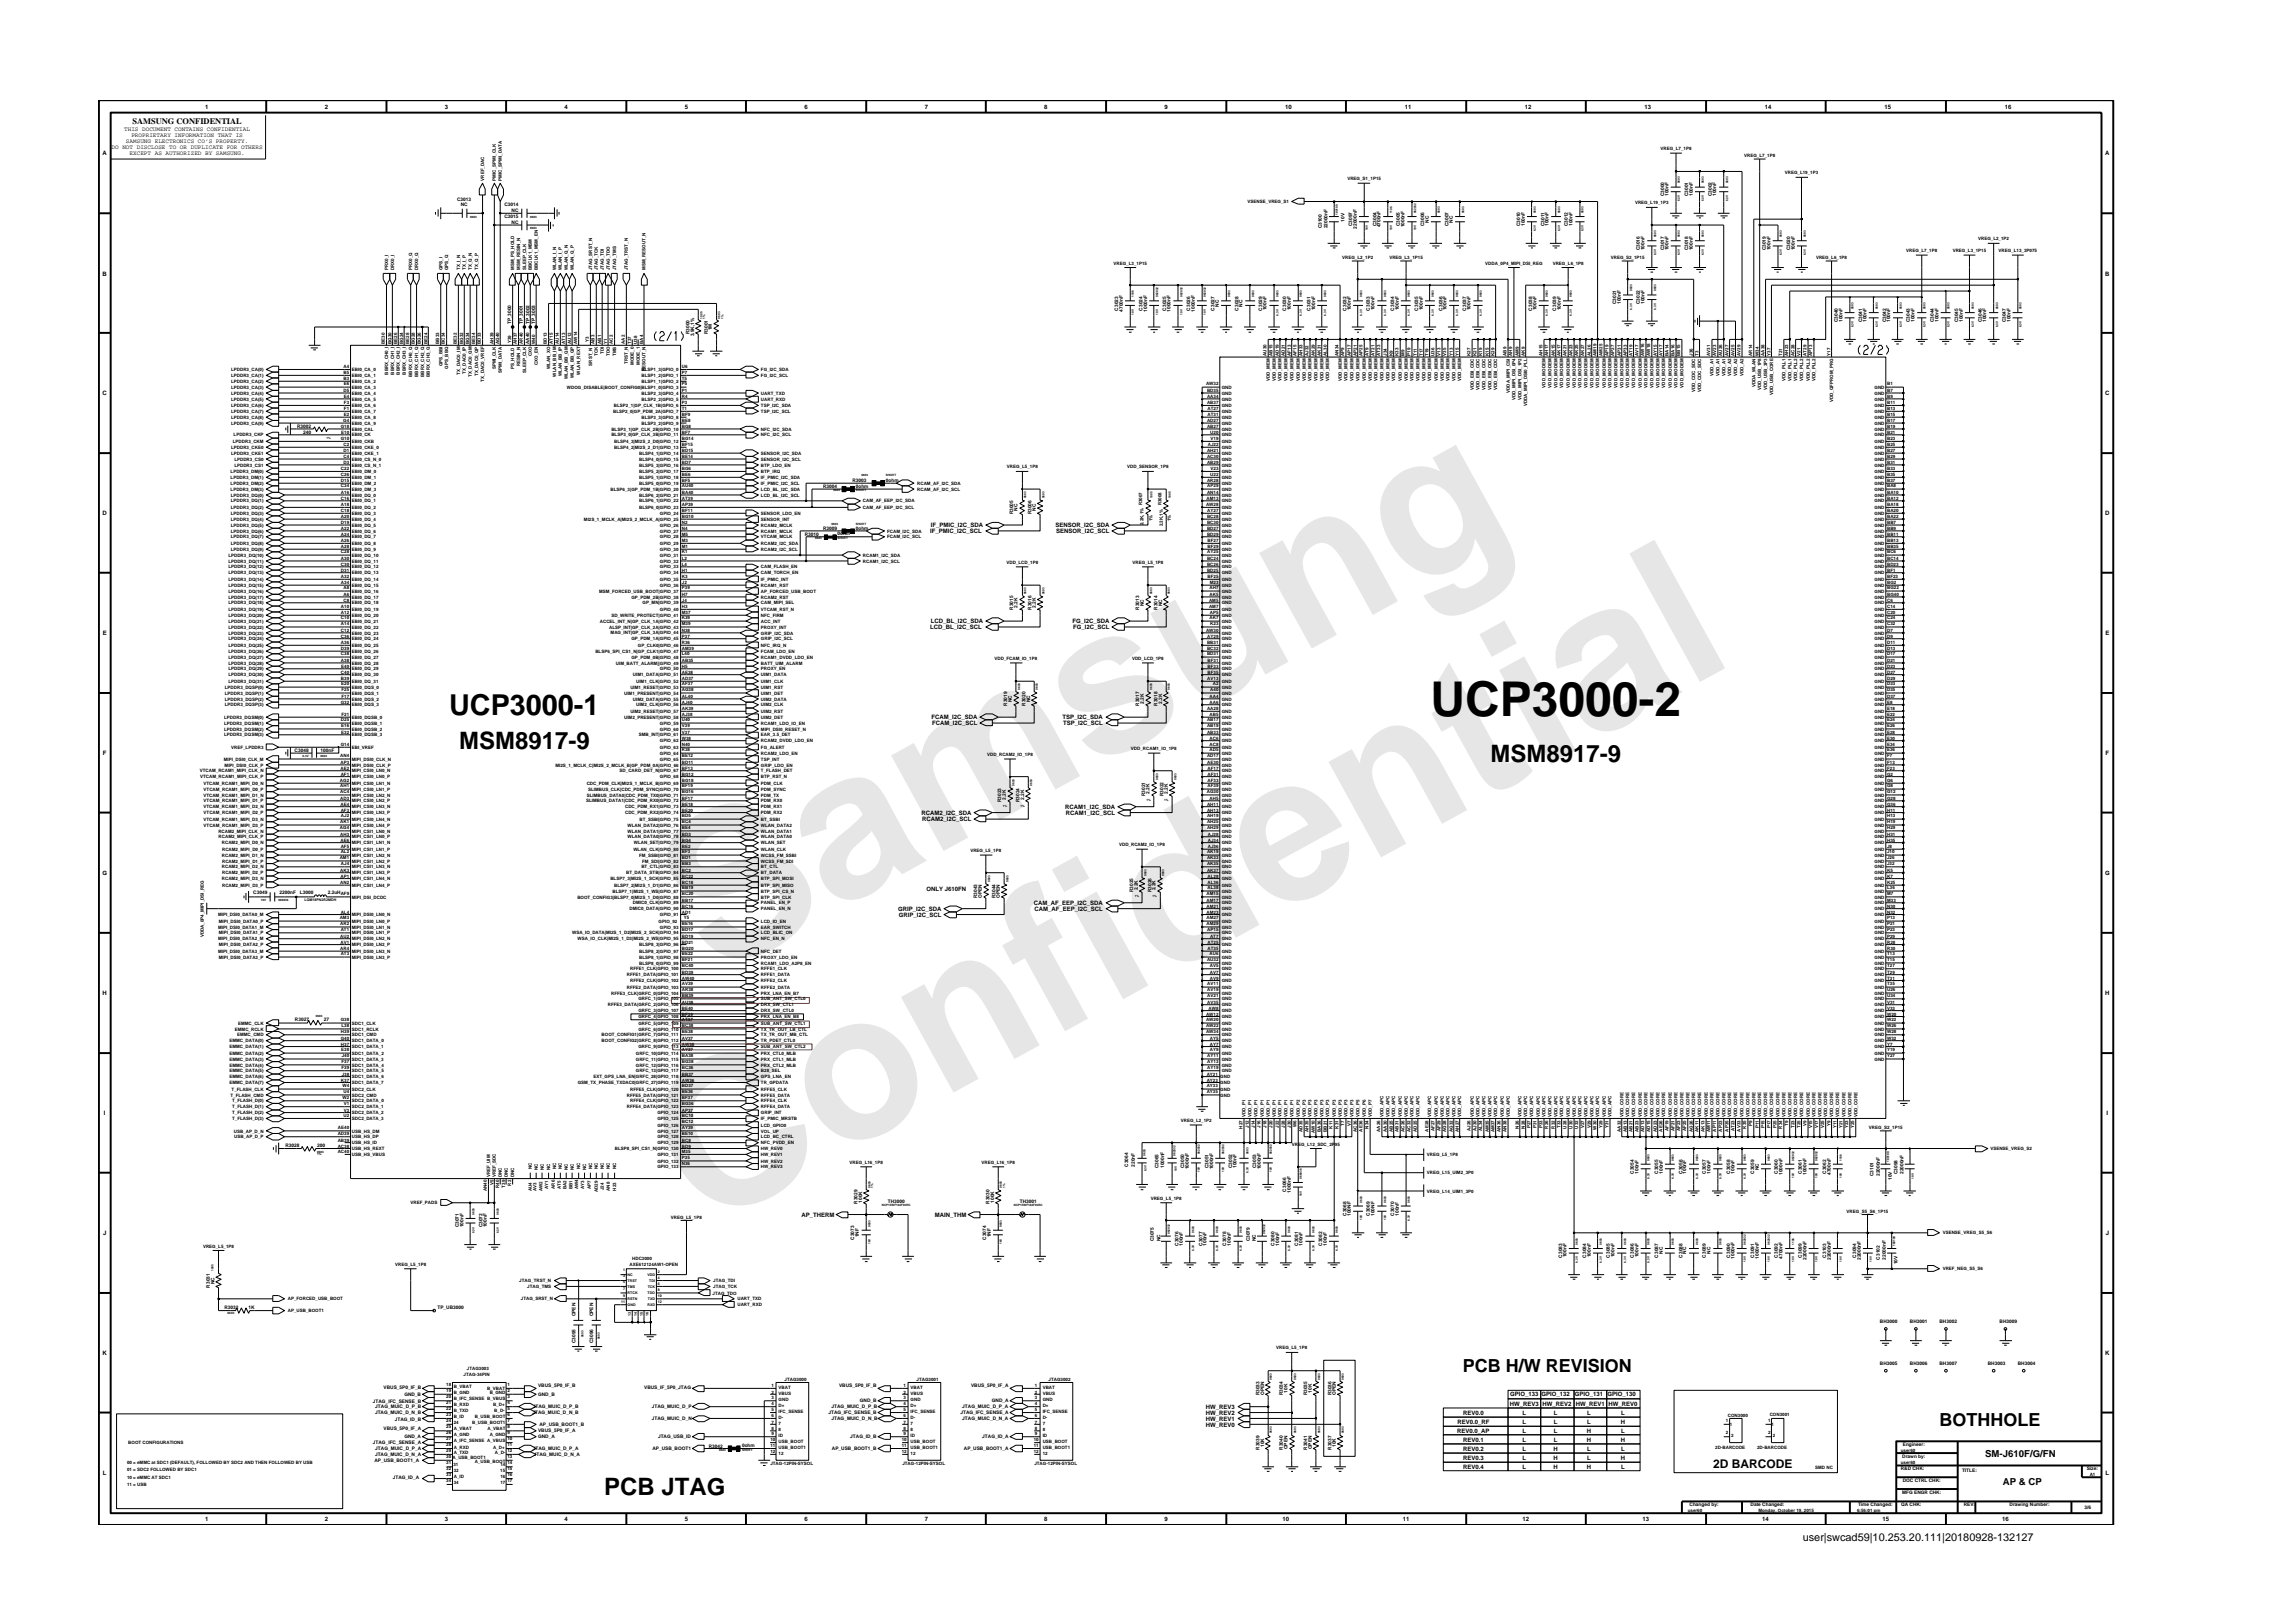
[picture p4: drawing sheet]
<svg xmlns="http://www.w3.org/2000/svg" width="297mm" height="210mm" viewBox="0 0 297 210" stroke-linecap="round" stroke-linejoin="round" font-family="sans-serif">
<defs><g id="words">
<g font-size="26.5" fill="#e6e6e6">
<text x="92.4" y="126.7" transform="rotate(-29 92.4 126.7)">Samsung</text>
<text x="91.1" y="159.4" transform="rotate(-29 91.1 159.4)">Confidential</text>
</g>
<text font-size="6.2" x="185.3" y="92.8">UCP3000-2</text>
<text font-size="3.7" x="58.2" y="92.7">UCP3000-1</text>
<g font-size="3.1">
<text x="59.5" y="97.1">MSM8917-9</text>
<text x="193.1" y="98.7">MSM8917-9</text>
<text x="78.3" y="193.7">PCB JTAG</text>
</g>
<g font-size="2.3">
<text x="189.5" y="177.7">PCB H/W REVISION</text>
<text x="251.2" y="184.8">BOTHHOLE</text>
</g>
<text font-size="1.6" x="221.9" y="190.2">2D BARCODE</text>
<text font-size="1.4" x="233.5" y="199.7">user|swcad59|10.253.20.111|20180928-132127</text>
<g font-size="1.2">
<text x="257.2" y="188.7">SM-J610F/G/FN</text>
<text x="259.5" y="192.4">AP &amp; CP</text>
</g>
<text font-size="1.1" x="17.2" y="16.1">SAMSUNG CONFIDENTIAL</text>
<g font-size=".8">
<text x="16.1" y="17">THIS DOCUMENT CONTAINS CONFIDENTIAL</text>
<text x="17" y="17.8">PROPRIETARY INFORMATION THAT IS</text>
<text x="26.6" y="14.1">1</text>
<text x="42.1" y="14.1">2</text>
<text x="57.6" y="14.1">3</text>
<text x="73.1" y="14.1">4</text>
<text x="88.7" y="14.1">5</text>
<text x="104.2" y="14.1">6</text>
<text x="119.8" y="14.1">7</text>
<text x="135.3" y="14.1">8</text>
<text x="150.9" y="14.1">9</text>
<text x="166.5" y="14.1">10</text>
<text x="182" y="14.1">11</text>
<text x="197.5" y="14.1">12</text>
<text x="213" y="14.1">13</text>
<text x="228.6" y="14.1">14</text>
<text x="244.1" y="14.1">15</text>
<text x="259.7" y="14.1">16</text>
<text x="13.3" y="20.1">A</text>
<text x="14.5" y="19.3">DO NOT DISCLOSE TO OR DUPLICATE FOR OTHERS</text>
<text x="16.3" y="18.5">SAMSUNG ELECTRONICS CO’S PROPERTY.</text>
<text x="16.8" y="20.1">EXCEPT AS AUTHORIZED BY SAMSUNG.</text>
<text x="272.7" y="20.1">A</text>
<text x="13.3" y="35.7">B</text>
<text x="272.7" y="35.7">B</text>
<text x="13.3" y="51.2">C</text>
<text x="272.7" y="51.2">C</text>
<text x="13.3" y="66.8">D</text>
<text x="120.5" y="69.1">IF_PMIC_I2C_SCL</text>
<text x="120.6" y="68.3">IF_PMIC_I2C_SDA</text>
<text x="136.7" y="68.3">SENSOR_I2C_SDA</text>
<text x="136.8" y="69.1">SENSOR_I2C_SCL</text>
<text x="272.7" y="66.8">D</text>
<text x="13.3" y="82.3">E</text>
<text x="120.5" y="81.5">LCD_BL_I2C_SCL</text>
<text x="120.6" y="80.7">LCD_BL_I2C_SDA</text>
<text x="138.9" y="80.7">FG_I2C_SDA</text>
<text x="139" y="81.5">FG_I2C_SCL</text>
<text x="272.7" y="82.3">E</text>
<text x="120.6" y="93.2">FCAM_I2C_SDA</text>
<text x="120.7" y="94">FCAM_I2C_SCL</text>
<text x="137.6" y="93.2">TSP_I2C_SDA</text>
<text x="137.7" y="94">TSP_I2C_SCL</text>
<text x="13.3" y="97.8">F</text>
<text x="272.8" y="97.8">F</text>
<text x="119.4" y="105.6">RCAM2_I2C_SDA</text>
<text x="119.5" y="106.4">RCAM2_I2C_SCL</text>
<text x="138" y="104.8">RCAM1_I2C_SDA</text>
<text x="138.1" y="105.6">RCAM1_I2C_SCL</text>
<text x="13.3" y="113.3">G</text>
<text x="272.7" y="113.3">G</text>
<text x="116.3" y="118">GRIP_I2C_SDA</text>
<text x="116.4" y="118.8">GRIP_I2C_SCL</text>
<text x="120" y="115.4">ONLY J610FN</text>
<text x="133.9" y="117.2">CAM_AF_EEP_I2C_SDA</text>
<text x="134" y="118">CAM_AF_EEP_I2C_SCL</text>
<text x="13.3" y="128.9">H</text>
<text x="272.7" y="128.9">H</text>
<text x="13.5" y="144.4">I</text>
<text x="272.9" y="144.4">I</text>
<text x="13.4" y="160">J</text>
<text x="103.8" y="157.6">AP_THERM</text>
<text x="121.1" y="157.6">MAIN_THM</text>
<text x="272.8" y="160">J</text>
<text x="13.3" y="175.5">K</text>
<text x="272.7" y="175.5">K</text>
<text x="156.2" y="184.8">HW_REV0</text>
<text x="156.2" y="183.3">HW_REV2</text>
<text x="156.2" y="184">HW_REV1</text>
<text x="156.2" y="182.5">HW_REV3</text>
<text x="188.8" y="185.6">REV0.0_AP</text>
<text x="188.8" y="184.5">REV0.0_RF</text>
<text x="189.5" y="183.3">REV0.0</text>
<text x="195.6" y="182.1">HW_REV3 HW_REV2</text>
<text x="195.6" y="180.9">GPIO_133 GPIO_132</text>
<text x="197.2" y="184.5">L</text>
<text x="197.2" y="183.3">L</text>
<text x="197.2" y="185.6">L</text>
<text x="201.3" y="184.5">L</text>
<text x="201.3" y="185.6">L</text>
<text x="201.3" y="183.3">L</text>
<text x="204" y="180.9">GPIO_131</text>
<text x="204.1" y="182.1">HW_REV1 HW_REV0</text>
<text x="205.6" y="185.6">H</text>
<text x="205.6" y="184.5">L</text>
<text x="205.6" y="183.3">L</text>
<text x="208.3" y="180.9">GPIO_130</text>
<text x="210" y="184.5">H</text>
<text x="210" y="185.6">L</text>
<text x="210" y="183.3">L</text>
<text x="13.3" y="191.1">L</text>
<text x="189.5" y="190.3">REV0.4</text>
<text x="189.5" y="187.9">REV0.2</text>
<text x="189.5" y="186.7">REV0.1</text>
<text x="189.5" y="189.1">REV0.3</text>
<text x="197.2" y="190.3">L</text>
<text x="197.2" y="186.7">L</text>
<text x="197.2" y="189.1">L</text>
<text x="197.2" y="187.9">L</text>
<text x="201.3" y="189.1">H</text>
<text x="201.3" y="187.9">H</text>
<text x="201.3" y="190.3">H</text>
<text x="201.3" y="186.7">L</text>
<text x="205.6" y="190.3">H</text>
<text x="205.6" y="186.7">H</text>
<text x="205.6" y="187.9">L</text>
<text x="205.6" y="189.1">L</text>
<text x="210" y="189.1">H</text>
<text x="210" y="186.7">H</text>
<text x="210" y="190.3">L</text>
<text x="210" y="187.9">L</text>
<text x="272.8" y="191.1">L</text>
<text x="26.6" y="197.1">1</text>
<text x="42.1" y="197.1">2</text>
<text x="57.6" y="197.1">3</text>
<text x="73.1" y="197.1">4</text>
<text x="88.7" y="197.1">5</text>
<text x="104.2" y="197.1">6</text>
<text x="119.8" y="197.1">7</text>
<text x="135.3" y="197.1">8</text>
<text x="150.9" y="197.1">9</text>
<text x="166.1" y="197.1">10</text>
<text x="181.7" y="197.1">11</text>
<text x="197.2" y="197.1">12</text>
<text x="212.8" y="197.1">13</text>
<text x="228.3" y="197.1">14</text>
<text x="243.9" y="197.1">15</text>
<text x="259.4" y="197.1">16</text>
</g>
<g font-size=".6">
<text x="62.7" y="23.4" transform="rotate(-90 62.7 23.4)">VREF_DAC</text>
<text x="64.2" y="23.4" transform="rotate(-90 64.2 23.4)">PMIC_SPMI_CLK</text>
<text x="65" y="23.4" transform="rotate(-90 65 23.4)">PMIC_SPMI_DATA</text>
<text x="174.5" y="23.4">VREG_S1_1P15</text>
<text x="215.1" y="19.5">VREG_L7_1P8</text>
<text x="225.9" y="20.3">VREG_L7_1P8</text>
<text x="231.2" y="22.6">VREG_L19_1P3</text>
<text x="59.2" y="26.1">C3013</text>
<text x="59.7" y="26.7">NC</text>
<text x="65.3" y="28.3">C3015</text>
<text x="65.3" y="26.7">C3014</text>
<text x="66.3" y="29">NC</text>
<text x="66.3" y="27.4">NC</text>
<text x="161.6" y="26.3">VSENSE_VREG_S1</text>
<text x="171.2" y="29.6" transform="rotate(-90 171.2 29.6)">C3100</text>
<text x="172" y="29.6" transform="rotate(-90 172 29.6)">22000nF</text>
<text x="174.2" y="28.7" transform="rotate(-90 174.2 28.7)">10V</text>
<text x="175.2" y="29.3" transform="rotate(-90 175.2 29.3)">C3097</text>
<text x="175.8" y="29.6" transform="rotate(-90 175.8 29.6)">22000nF</text>
<text x="178.3" y="29.3" transform="rotate(-90 178.3 29.3)">C3004</text>
<text x="178.8" y="29.5" transform="rotate(-90 178.8 29.5)">4700nF</text>
<text x="181.4" y="29.3" transform="rotate(-90 181.4 29.3)">C3005</text>
<text x="181.9" y="29.5" transform="rotate(-90 181.9 29.5)">1000nF</text>
<text x="184.5" y="29.3" transform="rotate(-90 184.5 29.3)">C3006</text>
<text x="185.1" y="28.8" transform="rotate(-90 185.1 28.8)">NC</text>
<text x="187.6" y="29.3" transform="rotate(-90 187.6 29.3)">C3007</text>
<text x="188.2" y="28.8" transform="rotate(-90 188.2 28.8)">NC</text>
<text x="196.9" y="29.3" transform="rotate(-90 196.9 29.3)">C3010</text>
<text x="197.5" y="29.3" transform="rotate(-90 197.5 29.3)">100nF</text>
<text x="200.1" y="29.3" transform="rotate(-90 200.1 29.3)">C3011</text>
<text x="200.6" y="29.3" transform="rotate(-90 200.6 29.3)">100nF</text>
<text x="203.1" y="29.3" transform="rotate(-90 203.1 29.3)">C3012</text>
<text x="203.7" y="29.3" transform="rotate(-90 203.7 29.3)">100nF</text>
<text x="211.8" y="26.5">VREG_L19_1P3</text>
<text x="215.6" y="25.4" transform="rotate(-90 215.6 25.4)">C3000</text>
<text x="216.2" y="25.4" transform="rotate(-90 216.2 25.4)">100nF</text>
<text x="218.7" y="25.4" transform="rotate(-90 218.7 25.4)">C3001</text>
<text x="219.3" y="25.4" transform="rotate(-90 219.3 25.4)">100nF</text>
<text x="221.7" y="25.4" transform="rotate(-90 221.7 25.4)">C3002</text>
<text x="222.3" y="25.4" transform="rotate(-90 222.3 25.4)">100nF</text>
<text x="50.3" y="35" transform="rotate(-90 50.3 35)">PRX0_I</text>
<text x="51" y="35" transform="rotate(-90 51 35)">DRX0_I</text>
<text x="53.4" y="35" transform="rotate(-90 53.4 35)">PRX0_Q</text>
<text x="54.2" y="35" transform="rotate(-90 54.2 35)">DRX0_Q</text>
<text x="57.3" y="35" transform="rotate(-90 57.3 35)">GPS_I</text>
<text x="58.1" y="35" transform="rotate(-90 58.1 35)">GPS_Q</text>
<text x="59.6" y="35" transform="rotate(-90 59.6 35)">TX_I_N</text>
<text x="60.4" y="35" transform="rotate(-90 60.4 35)">TX_I_P</text>
<text x="61.1" y="35" transform="rotate(-90 61.1 35)">TX_Q_N</text>
<text x="62" y="35" transform="rotate(-90 62 35)">TX_Q_P</text>
<text x="66.6" y="35" transform="rotate(-90 66.6 35)">MSM_PS_HOLD</text>
<text x="67.4" y="35" transform="rotate(-90 67.4 35)">MSM_RESIN_N</text>
<text x="68.1" y="35" transform="rotate(-90 68.1 35)">SLEEP_CLK</text>
<text x="68.9" y="35" transform="rotate(-90 68.9 35)">BBCLK1_MSM</text>
<text x="69.7" y="35" transform="rotate(-90 69.7 35)">BBCLK1_MSM_EN</text>
<text x="72" y="35" transform="rotate(-90 72 35)">WLAN_I_N</text>
<text x="72.8" y="35" transform="rotate(-90 72.8 35)">WLAN_I_P</text>
<text x="73.6" y="35" transform="rotate(-90 73.6 35)">WLAN_Q_N</text>
<text x="74.3" y="35" transform="rotate(-90 74.3 35)">WLAN_Q_P</text>
<text x="76.7" y="35" transform="rotate(-90 76.7 35)">JTAG_SRST_N</text>
<text x="77.5" y="35" transform="rotate(-90 77.5 35)">JTAG_TCK</text>
<text x="78.2" y="35" transform="rotate(-90 78.2 35)">JTAG_TDI</text>
<text x="79" y="35" transform="rotate(-90 79 35)">JTAG_TDO</text>
<text x="79.8" y="35" transform="rotate(-90 79.8 35)">JTAG_TMS</text>
<text x="81.4" y="35" transform="rotate(-90 81.4 35)">JTAG_TRST_N</text>
<text x="83.6" y="35" transform="rotate(-90 83.6 35)">MSM_RESOUT_N</text>
<text x="144.2" y="34.3">VREG_L3_1P15</text>
<text x="173.9" y="33.5">VREG_L2_1P2</text>
<text x="180" y="33.5">VREG_L3_1P15</text>
<text x="192.4" y="34.3">VDDA_0P4_MIPI_DSI_REG</text>
<text x="201.1" y="34.3">VREG_L6_1P8</text>
<text x="208.7" y="33.5">VREG_S2_1P15</text>
<text x="212.4" y="32.4" transform="rotate(-90 212.4 32.4)">C3016</text>
<text x="213" y="32.4" transform="rotate(-90 213 32.4)">100nF</text>
<text x="215.6" y="32.4" transform="rotate(-90 215.6 32.4)">C3017</text>
<text x="216.2" y="32.4" transform="rotate(-90 216.2 32.4)">100nF</text>
<text x="218.7" y="32.4" transform="rotate(-90 218.7 32.4)">C3018</text>
<text x="219.3" y="32.4" transform="rotate(-90 219.3 32.4)">100nF</text>
<text x="228.8" y="32.4" transform="rotate(-90 228.8 32.4)">C3019</text>
<text x="229.4" y="32.4" transform="rotate(-90 229.4 32.4)">100nF</text>
<text x="231.9" y="32.4" transform="rotate(-90 231.9 32.4)">C3020</text>
<text x="232.5" y="32.4" transform="rotate(-90 232.5 32.4)">100nF</text>
<text x="235.3" y="33.5">VREG_L6_1P8</text>
<text x="246.9" y="32.7">VREG_L7_1P8</text>
<text x="253" y="32.7">VREG_L3_1P15</text>
<text x="256.3" y="31.1">VREG_L2_1P2</text>
<text x="258.9" y="32.7">VREG_L13_3P075</text>
<text x="144.9" y="40.2" transform="rotate(-90 144.9 40.2)">C3023</text>
<text x="145.5" y="40.4" transform="rotate(-90 145.5 40.4)">4700nF</text>
<text x="148" y="40.2" transform="rotate(-90 148 40.2)">C3024</text>
<text x="148.6" y="40.4" transform="rotate(-90 148.6 40.4)">1000nF</text>
<text x="151" y="40.2" transform="rotate(-90 151 40.2)">C3025</text>
<text x="151.6" y="40.4" transform="rotate(-90 151.6 40.4)">1000nF</text>
<text x="154.2" y="40.2" transform="rotate(-90 154.2 40.2)">C3026</text>
<text x="154.8" y="40.4" transform="rotate(-90 154.8 40.4)">1000nF</text>
<text x="157.3" y="40.2" transform="rotate(-90 157.3 40.2)">C3027</text>
<text x="157.9" y="39.8" transform="rotate(-90 157.9 39.8)">NC</text>
<text x="160.4" y="40.2" transform="rotate(-90 160.4 40.2)">C3028</text>
<text x="161" y="39.8" transform="rotate(-90 161 39.8)">NC</text>
<text x="163.5" y="40.2" transform="rotate(-90 163.5 40.2)">C3029</text>
<text x="164.1" y="40.2" transform="rotate(-90 164.1 40.2)">100nF</text>
<text x="166.6" y="40.2" transform="rotate(-90 166.6 40.2)">C3030</text>
<text x="167.2" y="40.2" transform="rotate(-90 167.2 40.2)">100nF</text>
<text x="169.8" y="40.2" transform="rotate(-90 169.8 40.2)">C3031</text>
<text x="170.4" y="40.2" transform="rotate(-90 170.4 40.2)">100nF</text>
<text x="174.4" y="40.2" transform="rotate(-90 174.4 40.2)">C3032</text>
<text x="175" y="40.2" transform="rotate(-90 175 40.2)">100nF</text>
<text x="177.5" y="40.2" transform="rotate(-90 177.5 40.2)">C3033</text>
<text x="178.1" y="40.2" transform="rotate(-90 178.1 40.2)">100nF</text>
<text x="180.6" y="40.2" transform="rotate(-90 180.6 40.2)">C3034</text>
<text x="181.2" y="40.2" transform="rotate(-90 181.2 40.2)">100nF</text>
<text x="183.7" y="40.2" transform="rotate(-90 183.7 40.2)">C3035</text>
<text x="184.3" y="40.2" transform="rotate(-90 184.3 40.2)">100nF</text>
<text x="186.9" y="40.2" transform="rotate(-90 186.9 40.2)">C3036</text>
<text x="187.4" y="40.2" transform="rotate(-90 187.4 40.2)">100nF</text>
<text x="189.9" y="40.2" transform="rotate(-90 189.9 40.2)">C3037</text>
<text x="190.5" y="40.2" transform="rotate(-90 190.5 40.2)">100nF</text>
<text x="198.5" y="40.2" transform="rotate(-90 198.5 40.2)">C3038</text>
<text x="199.1" y="40.2" transform="rotate(-90 199.1 40.2)">100nF</text>
<text x="201.6" y="40.2" transform="rotate(-90 201.6 40.2)">C3039</text>
<text x="202.2" y="40.2" transform="rotate(-90 202.2 40.2)">100nF</text>
<text x="209.4" y="39.4" transform="rotate(-90 209.4 39.4)">C3021</text>
<text x="210" y="39.4" transform="rotate(-90 210 39.4)">100nF</text>
<text x="212.4" y="39.4" transform="rotate(-90 212.4 39.4)">C3022</text>
<text x="213" y="39.4" transform="rotate(-90 213 39.4)">100nF</text>
<text x="238.1" y="41.8" transform="rotate(-90 238.1 41.8)">C3040</text>
<text x="238.7" y="41.7" transform="rotate(-90 238.7 41.7)">100nF</text>
<text x="241.2" y="41.8" transform="rotate(-90 241.2 41.8)">C3041</text>
<text x="241.8" y="41.7" transform="rotate(-90 241.8 41.7)">100nF</text>
<text x="244.3" y="41.8" transform="rotate(-90 244.3 41.8)">C3042</text>
<text x="244.9" y="41.7" transform="rotate(-90 244.9 41.7)">100nF</text>
<text x="247.4" y="41.8" transform="rotate(-90 247.4 41.8)">C3043</text>
<text x="248" y="41.7" transform="rotate(-90 248 41.7)">100nF</text>
<text x="250.5" y="41.8" transform="rotate(-90 250.5 41.8)">C3044</text>
<text x="251.1" y="41.7" transform="rotate(-90 251.1 41.7)">100nF</text>
<text x="253.7" y="41.8" transform="rotate(-90 253.7 41.8)">C3045</text>
<text x="254.3" y="41.7" transform="rotate(-90 254.3 41.7)">100nF</text>
<text x="256.7" y="41.8" transform="rotate(-90 256.7 41.8)">C3046</text>
<text x="257.3" y="41.7" transform="rotate(-90 257.3 41.7)">100nF</text>
<text x="259.8" y="41.8" transform="rotate(-90 259.8 41.8)">C3047</text>
<text x="260.4" y="41.7" transform="rotate(-90 260.4 41.7)">100nF</text>
<text x="44.5" y="47.7">A4</text>
<text x="49.9" y="44.6" transform="rotate(-90 49.9 44.6)">BE30</text>
<text x="50.7" y="44.6" transform="rotate(-90 50.7 44.6)">BG30</text>
<text x="51.5" y="44.6" transform="rotate(-90 51.5 44.6)">BE26</text>
<text x="52.2" y="44.6" transform="rotate(-90 52.2 44.6)">BG24</text>
<text x="53" y="44.6" transform="rotate(-90 53 44.6)">BE28</text>
<text x="53.7" y="44.6" transform="rotate(-90 53.7 44.6)">BG28</text>
<text x="54.5" y="44.6" transform="rotate(-90 54.5 44.6)">BG26</text>
<text x="55.4" y="44.6" transform="rotate(-90 55.4 44.6)">BE24</text>
<text x="56.9" y="44.6" transform="rotate(-90 56.9 44.6)">BB33</text>
<text x="57.3" y="47.5" transform="rotate(-90 57.3 47.5)">GPS_BBI</text>
<text x="57.6" y="44.6" transform="rotate(-90 57.6 44.6)">BC34</text>
<text x="58.1" y="47.7" transform="rotate(-90 58.1 47.7)">GPS_BBQ</text>
<text x="59.2" y="44.6" transform="rotate(-90 59.2 44.6)">BE32</text>
<text x="60" y="44.6" transform="rotate(-90 60 44.6)">BG32</text>
<text x="60.8" y="44.6" transform="rotate(-90 60.8 44.6)">BG34</text>
<text x="61.5" y="44.6" transform="rotate(-90 61.5 44.6)">BE34</text>
<text x="62.3" y="44.6" transform="rotate(-90 62.3 44.6)">BD33</text>
<text x="63.9" y="44.6" transform="rotate(-90 63.9 44.6)">AH39</text>
<text x="64.2" y="47.8" transform="rotate(-90 64.2 47.8)">SPMI_CLK</text>
<text x="64.7" y="44.6" transform="rotate(-90 64.7 44.6)">AG40</text>
<text x="66.2" y="44.5" transform="rotate(-90 66.2 44.5)">Y39</text>
<text x="66.2" y="42" transform="rotate(-90 66.2 42)">TP_3000</text>
<text x="66.6" y="47.8" transform="rotate(-90 66.6 47.8)">PS_HOLD</text>
<text x="67" y="44.6" transform="rotate(-90 67 44.6)">AH37</text>
<text x="67.4" y="47.4" transform="rotate(-90 67.4 47.4)">RESIN_N</text>
<text x="67.7" y="44.6" transform="rotate(-90 67.7 44.6)">AR40</text>
<text x="67.7" y="42" transform="rotate(-90 67.7 42)">TP_3001</text>
<text x="68.6" y="44.6" transform="rotate(-90 68.6 44.6)">AA40</text>
<text x="68.6" y="42" transform="rotate(-90 68.6 42)">TP_3002</text>
<text x="68.9" y="46.2" transform="rotate(-90 68.9 46.2)">CXO</text>
<text x="69.3" y="44.6" transform="rotate(-90 69.3 44.6)">W40</text>
<text x="69.3" y="42" transform="rotate(-90 69.3 42)">TP_3003</text>
<text x="69.7" y="47.3" transform="rotate(-90 69.7 47.3)">CXO_EN</text>
<text x="70.9" y="44.6" transform="rotate(-90 70.9 44.6)">BD13</text>
<text x="71.3" y="47.8" transform="rotate(-90 71.3 47.8)">WLAN_XO</text>
<text x="71.6" y="44.6" transform="rotate(-90 71.6 44.6)">AT15</text>
<text x="72.4" y="44.6" transform="rotate(-90 72.4 44.6)">AU14</text>
<text x="73.2" y="44.6" transform="rotate(-90 73.2 44.6)">AT13</text>
<text x="74" y="44.6" transform="rotate(-90 74 44.6)">AU12</text>
<text x="74.7" y="44.6" transform="rotate(-90 74.7 44.6)">AW14</text>
<text x="76.3" y="44.3" transform="rotate(-90 76.3 44.3)">Y3</text>
<text x="76.7" y="47.4" transform="rotate(-90 76.7 47.4)">SRST_N</text>
<text x="77" y="44.6" transform="rotate(-90 77 44.6)">AB3</text>
<text x="77.5" y="46.1" transform="rotate(-90 77.5 46.1)">TCK</text>
<text x="77.9" y="44.6" transform="rotate(-90 77.9 44.6)">AB1</text>
<text x="78.2" y="45.8" transform="rotate(-90 78.2 45.8)">TDI</text>
<text x="78.6" y="44.6" transform="rotate(-90 78.6 44.6)">Y1</text>
<text x="79" y="46.1" transform="rotate(-90 79 46.1)">TDO</text>
<text x="79.4" y="44.6" transform="rotate(-90 79.4 44.6)">AC2</text>
<text x="79.8" y="46.1" transform="rotate(-90 79.8 46.1)">TMS</text>
<text x="80.9" y="44.6" transform="rotate(-90 80.9 44.6)">AA2</text>
<text x="81.4" y="47.2" transform="rotate(-90 81.4 47.2)">TRST_N</text>
<text x="81.8" y="44.6" transform="rotate(-90 81.8 44.6)">T37</text>
<text x="82.1" y="47.3" transform="rotate(-90 82.1 47.3)">MODE_0</text>
<text x="82.5" y="44.6" transform="rotate(-90 82.5 44.6)">U38</text>
<text x="82.9" y="47.3" transform="rotate(-90 82.9 47.3)">MODE_1</text>
<text x="83.3" y="44.6" transform="rotate(-90 83.3 44.6)">BA4</text>
<text x="88.3" y="47.7">U6</text>
<text x="89.3" y="43.3" transform="rotate(-90 89.3 43.3)">R3000</text>
<text x="89.9" y="43.6" transform="rotate(-90 89.9 43.6)">3.9K,1%</text>
<text x="91.7" y="43.3" transform="rotate(-90 91.7 43.3)">R3001</text>
<text x="92.2" y="42.8" transform="rotate(-90 92.2 42.8)">1M</text>
<text x="164.1" y="46.1" transform="rotate(-90 164.1 46.1)">AU30</text>
<text x="164.8" y="46.1" transform="rotate(-90 164.8 46.1)">AB15</text>
<text x="165.7" y="46.1" transform="rotate(-90 165.7 46.1)">AD19</text>
<text x="166.4" y="46.1" transform="rotate(-90 166.4 46.1)">AD21</text>
<text x="167.2" y="46.1" transform="rotate(-90 167.2 46.1)">AF13</text>
<text x="168" y="46.1" transform="rotate(-90 168 46.1)">AF15</text>
<text x="168.7" y="46.1" transform="rotate(-90 168.7 46.1)">AH33</text>
<text x="169.5" y="46.1" transform="rotate(-90 169.5 46.1)">AJ32</text>
<text x="170.3" y="46.1" transform="rotate(-90 170.3 46.1)">AK29</text>
<text x="171.1" y="46.1" transform="rotate(-90 171.1 46.1)">AK31</text>
<text x="171.9" y="46.1" transform="rotate(-90 171.9 46.1)">AL30</text>
<text x="173.4" y="46.1" transform="rotate(-90 173.4 46.1)">AN34</text>
<text x="174.1" y="46.1" transform="rotate(-90 174.1 46.1)">AP9</text>
<text x="175" y="46.1" transform="rotate(-90 175 46.1)">AP17</text>
<text x="175.8" y="46.1" transform="rotate(-90 175.8 46.1)">AP21</text>
<text x="176.5" y="46.1" transform="rotate(-90 176.5 46.1)">AP25</text>
<text x="177.3" y="46.1" transform="rotate(-90 177.3 46.1)">AT9</text>
<text x="178" y="46.1" transform="rotate(-90 178 46.1)">AT21</text>
<text x="178.8" y="46.1" transform="rotate(-90 178.8 46.1)">AT33</text>
<text x="179.6" y="46.1" transform="rotate(-90 179.6 46.1)">J34</text>
<text x="180.4" y="46.1" transform="rotate(-90 180.4 46.1)">K9</text>
<text x="181.2" y="46.1" transform="rotate(-90 181.2 46.1)">K33</text>
<text x="181.9" y="46.1" transform="rotate(-90 181.9 46.1)">M9</text>
<text x="182.7" y="46.1" transform="rotate(-90 182.7 46.1)">P19</text>
<text x="183.5" y="46.1" transform="rotate(-90 183.5 46.1)">T11</text>
<text x="184.3" y="46.1" transform="rotate(-90 184.3 46.1)">T17</text>
<text x="185.1" y="46.1" transform="rotate(-90 185.1 46.1)">T19</text>
<text x="185.8" y="46.1" transform="rotate(-90 185.8 46.1)">U36</text>
<text x="186.6" y="46.1" transform="rotate(-90 186.6 46.1)">V13</text>
<text x="187.4" y="46.1" transform="rotate(-90 187.4 46.1)">V35</text>
<text x="188.2" y="46.1" transform="rotate(-90 188.2 46.1)">Y13</text>
<text x="189" y="46.1" transform="rotate(-90 189 46.1)">Y15</text>
<text x="190.5" y="46.1" transform="rotate(-90 190.5 46.1)">K27</text>
<text x="191.2" y="46.1" transform="rotate(-90 191.2 46.1)">K21</text>
<text x="192" y="46.1" transform="rotate(-90 192 46.1)">K19</text>
<text x="192.9" y="46.1" transform="rotate(-90 192.9 46.1)">K15</text>
<text x="193.6" y="46.1" transform="rotate(-90 193.6 46.1)">K29</text>
<text x="195.1" y="46.1" transform="rotate(-90 195.1 46.1)">AB9</text>
<text x="195.9" y="46.1" transform="rotate(-90 195.9 46.1)">AH9</text>
<text x="196.8" y="46.1" transform="rotate(-90 196.8 46.1)">AM9</text>
<text x="197.5" y="46.1" transform="rotate(-90 197.5 46.1)">AK9</text>
<text x="199.8" y="46.1" transform="rotate(-90 199.8 46.1)">AH15</text>
<text x="200.6" y="46.1" transform="rotate(-90 200.6 46.1)">AH17</text>
<text x="201.4" y="46.1" transform="rotate(-90 201.4 46.1)">AK15</text>
<text x="202.2" y="46.1" transform="rotate(-90 202.2 46.1)">AK17</text>
<text x="202.9" y="46.1" transform="rotate(-90 202.9 46.1)">AK21</text>
<text x="203.7" y="46.1" transform="rotate(-90 203.7 46.1)">AK23</text>
<text x="204.5" y="46.1" transform="rotate(-90 204.5 46.1)">AK25</text>
<text x="205.2" y="46.1" transform="rotate(-90 205.2 46.1)">AK27</text>
<text x="206.1" y="46.1" transform="rotate(-90 206.1 46.1)">AL26</text>
<text x="206.8" y="46.1" transform="rotate(-90 206.8 46.1)">AM19</text>
<text x="207.6" y="46.1" transform="rotate(-90 207.6 46.1)">AM25</text>
<text x="208.4" y="46.1" transform="rotate(-90 208.4 46.1)">AP19</text>
<text x="209.1" y="46.1" transform="rotate(-90 209.1 46.1)">AP27</text>
<text x="210" y="46.1" transform="rotate(-90 210 46.1)">AP31</text>
<text x="210.7" y="46.1" transform="rotate(-90 210.7 46.1)">AP33</text>
<text x="211.5" y="46.1" transform="rotate(-90 211.5 46.1)">AT19</text>
<text x="212.2" y="46.1" transform="rotate(-90 212.2 46.1)">AV17</text>
<text x="213" y="46.1" transform="rotate(-90 213 46.1)">AW16</text>
<text x="213.8" y="46.1" transform="rotate(-90 213.8 46.1)">AW18</text>
<text x="214.6" y="46.1" transform="rotate(-90 214.6 46.1)">AY15</text>
<text x="215.4" y="46.1" transform="rotate(-90 215.4 46.1)">AY17</text>
<text x="216.1" y="46.1" transform="rotate(-90 216.1 46.1)">BA14</text>
<text x="216.9" y="46.1" transform="rotate(-90 216.9 46.1)">BA16</text>
<text x="217.7" y="46.1" transform="rotate(-90 217.7 46.1)">BB15</text>
<text x="219.3" y="46.1" transform="rotate(-90 219.3 46.1)">J36</text>
<text x="220" y="46.1" transform="rotate(-90 220 46.1)">T3</text>
<text x="221.6" y="46.1" transform="rotate(-90 221.6 46.1)">AV31</text>
<text x="222.3" y="46.1" transform="rotate(-90 222.3 46.1)">AV23</text>
<text x="223.1" y="46.1" transform="rotate(-90 223.1 46.1)">AU26</text>
<text x="223.9" y="46.1" transform="rotate(-90 223.9 46.1)">AV27</text>
<text x="224.7" y="46.1" transform="rotate(-90 224.7 46.1)">AV25</text>
<text x="225.5" y="46.1" transform="rotate(-90 225.5 46.1)">AV29</text>
<text x="227" y="46.1" transform="rotate(-90 227 46.1)">AR14</text>
<text x="227.8" y="46.1" transform="rotate(-90 227.8 46.1)">W34</text>
<text x="228.6" y="46.1" transform="rotate(-90 228.6 46.1)">AA38</text>
<text x="229.3" y="46.1" transform="rotate(-90 229.3 46.1)">Y37</text>
<text x="230.9" y="46.1" transform="rotate(-90 230.9 46.1)">T21</text>
<text x="231.6" y="46.1" transform="rotate(-90 231.6 46.1)">AH23</text>
<text x="232.5" y="46.1" transform="rotate(-90 232.5 46.1)">AC28</text>
<text x="233.2" y="46.1" transform="rotate(-90 233.2 46.1)">V21</text>
<text x="234" y="46.1" transform="rotate(-90 234 46.1)">AT29</text>
<text x="234.8" y="46.1" transform="rotate(-90 234.8 46.1)">AP13</text>
<text x="237.1" y="46.1" transform="rotate(-90 237.1 46.1)">Y17</text>
<text x="29.9" y="51.9">LPDDR3_CA(5)</text>
<text x="29.9" y="52.7">LPDDR3_CA(6)</text>
<text x="29.9" y="49.6">LPDDR3_CA(2)</text>
<text x="29.9" y="53.5">LPDDR3_CA(7)</text>
<text x="29.9" y="50.4">LPDDR3_CA(3)</text>
<text x="29.9" y="48.1">LPDDR3_CA(0)</text>
<text x="29.9" y="51.1">LPDDR3_CA(4)</text>
<text x="29.9" y="48.8">LPDDR3_CA(1)</text>
<text x="44.5" y="49.2">B3</text>
<text x="44.5" y="48.4">B5</text>
<text x="44.5" y="50.8">D5</text>
<text x="44.5" y="53.8">E2</text>
<text x="44.5" y="51.5">E4</text>
<text x="44.5" y="49.9">E6</text>
<text x="44.6" y="53.1">F1</text>
<text x="44.6" y="52.3">F3</text>
<text x="45.6" y="49.6">EBI0_CA_2</text>
<text x="45.6" y="48.8">EBI0_CA_1</text>
<text x="45.6" y="53.5">EBI0_CA_7</text>
<text x="45.6" y="52.7">EBI0_CA_6</text>
<text x="45.6" y="51.9">EBI0_CA_5</text>
<text x="45.6" y="50.4">EBI0_CA_3</text>
<text x="45.6" y="51.1">EBI0_CA_4</text>
<text x="45.6" y="48.1">EBI0_CA_0</text>
<text x="50.3" y="48.5" transform="rotate(-90 50.3 48.5)">BBRX_CH0_I</text>
<text x="51" y="48.5" transform="rotate(-90 51 48.5)">BBRX_CH1_I</text>
<text x="51.8" y="48.5" transform="rotate(-90 51.8 48.5)">BBRX_CH2_I</text>
<text x="52.6" y="48.5" transform="rotate(-90 52.6 48.5)">BBRX_CH3_I</text>
<text x="53.4" y="48.8" transform="rotate(-90 53.4 48.8)">BBRX_CH0_Q</text>
<text x="54.2" y="48.8" transform="rotate(-90 54.2 48.8)">BBRX_CH1_Q</text>
<text x="54.9" y="48.8" transform="rotate(-90 54.9 48.8)">BBRX_CH2_Q</text>
<text x="55.7" y="48.8" transform="rotate(-90 55.7 48.8)">BBRX_CH3_Q</text>
<text x="59.6" y="48.5" transform="rotate(-90 59.6 48.5)">TX_DAC0_IM</text>
<text x="60.4" y="48.4" transform="rotate(-90 60.4 48.4)">TX_DAC0_IP</text>
<text x="61.1" y="48.8" transform="rotate(-90 61.1 48.8)">TX_DAC0_QM</text>
<text x="62" y="48.7" transform="rotate(-90 62 48.7)">TX_DAC0_QP</text>
<text x="62.7" y="49.4" transform="rotate(-90 62.7 49.4)">TX_DAC0_VREF</text>
<text x="65" y="48.3" transform="rotate(-90 65 48.3)">SPMI_DATA</text>
<text x="68.1" y="48.3" transform="rotate(-90 68.1 48.3)">SLEEP_CLK</text>
<text x="72" y="48.8" transform="rotate(-90 72 48.8)">WLAN_BB_IM</text>
<text x="72.8" y="48.7" transform="rotate(-90 72.8 48.7)">WLAN_BB_IP</text>
<text x="73.4" y="50.4">WDOG_DISABLE|BOOT_CONFIG0|BLSP1_0|GPIO_3</text>
<text x="73.6" y="49.1" transform="rotate(-90 73.6 49.1)">WLAN_BB_QM</text>
<text x="74.3" y="49" transform="rotate(-90 74.3 49)">WLAN_BB_QP</text>
<text x="75.2" y="48.5" transform="rotate(-90 75.2 48.5)">WLAN_REXT</text>
<text x="79.4" y="53.5">BLSP2_0|GP_PDM_2A|GPIO_7</text>
<text x="79.5" y="52.7">BLSP2_1|GP_CLK_1B|GPIO_6</text>
<text x="83.1" y="48.1">BLSP1_3|GPIO_0</text>
<text x="83.1" y="51.9">BLSP2_2|GPIO_5</text>
<text x="83.1" y="51.1">BLSP2_3|GPIO_4</text>
<text x="83.1" y="49.6">BLSP1_1|GPIO_2</text>
<text x="83.1" y="48.8">BLSP1_2|GPIO_1</text>
<text x="83.6" y="48.1" transform="rotate(-90 83.6 48.1)">RESOUT_N</text>
<text x="88.3" y="51.5">R4</text>
<text x="88.3" y="50.8">P1</text>
<text x="88.3" y="52.3">P3</text>
<text x="88.3" y="53.1">T1</text>
<text x="88.3" y="49.2">T5</text>
<text x="88.3" y="53.8">BF9</text>
<text x="88.3" y="49.9">P5</text>
<text x="88.3" y="48.4">P7</text>
<text x="98.6" y="51.1">UART_TXD</text>
<text x="98.6" y="51.9">UART_RXD</text>
<text x="98.6" y="48.1">FG_I2C_SDA</text>
<text x="98.6" y="48.8">FG_I2C_SCL</text>
<text x="98.6" y="53.5">TSP_I2C_SCL</text>
<text x="98.6" y="52.7">TSP_I2C_SDA</text>
<text x="156.2" y="49.9">AW32</text>
<text x="156.4" y="52.3">AB37</text>
<text x="156.4" y="51.5">AA34</text>
<text x="156.4" y="50.8">BD35</text>
<text x="156.4" y="53.1">AT27</text>
<text x="156.4" y="53.8">AT31</text>
<text x="158.3" y="50.4">GND</text>
<text x="158.3" y="53.5">GND</text>
<text x="158.3" y="52.7">GND</text>
<text x="158.3" y="51.9">GND</text>
<text x="158.3" y="51.1">GND</text>
<text x="164.5" y="49.3" transform="rotate(-90 164.5 49.3)">VDD_MEM</text>
<text x="165.3" y="49.3" transform="rotate(-90 165.3 49.3)">VDD_MEM</text>
<text x="166" y="49.3" transform="rotate(-90 166 49.3)">VDD_MEM</text>
<text x="166.8" y="49.3" transform="rotate(-90 166.8 49.3)">VDD_MEM</text>
<text x="167.5" y="49.3" transform="rotate(-90 167.5 49.3)">VDD_MEM</text>
<text x="168.4" y="49.3" transform="rotate(-90 168.4 49.3)">VDD_MEM</text>
<text x="169.2" y="49.3" transform="rotate(-90 169.2 49.3)">VDD_MEM</text>
<text x="169.9" y="49.3" transform="rotate(-90 169.9 49.3)">VDD_MEM</text>
<text x="170.7" y="49.3" transform="rotate(-90 170.7 49.3)">VDD_MEM</text>
<text x="171.4" y="49.3" transform="rotate(-90 171.4 49.3)">VDD_MEM</text>
<text x="172.2" y="49.3" transform="rotate(-90 172.2 49.3)">VDD_MEM</text>
<text x="173.8" y="49.3" transform="rotate(-90 173.8 49.3)">VDD_MEM</text>
<text x="174.6" y="49.3" transform="rotate(-90 174.6 49.3)">VDD_MEM</text>
<text x="175.3" y="49.3" transform="rotate(-90 175.3 49.3)">VDD_MEM</text>
<text x="176.1" y="49.3" transform="rotate(-90 176.1 49.3)">VDD_MEM</text>
<text x="176.9" y="49.3" transform="rotate(-90 176.9 49.3)">VDD_MEM</text>
<text x="177.7" y="49.3" transform="rotate(-90 177.7 49.3)">VDD_MEM</text>
<text x="178.5" y="49.3" transform="rotate(-90 178.5 49.3)">VDD_MEM</text>
<text x="179.2" y="49.3" transform="rotate(-90 179.2 49.3)">VDD_MEM</text>
<text x="180" y="49.3" transform="rotate(-90 180 49.3)">VDD_MEM</text>
<text x="180.7" y="49.3" transform="rotate(-90 180.7 49.3)">VDD_MEM</text>
<text x="181.6" y="49.3" transform="rotate(-90 181.6 49.3)">VDD_MEM</text>
<text x="182.4" y="49.3" transform="rotate(-90 182.4 49.3)">VDD_MEM</text>
<text x="183.1" y="49.3" transform="rotate(-90 183.1 49.3)">VDD_MEM</text>
<text x="183.9" y="49.3" transform="rotate(-90 183.9 49.3)">VDD_MEM</text>
<text x="184.6" y="49.3" transform="rotate(-90 184.6 49.3)">VDD_MEM</text>
<text x="185.4" y="49.3" transform="rotate(-90 185.4 49.3)">VDD_MEM</text>
<text x="186.3" y="49.3" transform="rotate(-90 186.3 49.3)">VDD_MEM</text>
<text x="187" y="49.3" transform="rotate(-90 187 49.3)">VDD_MEM</text>
<text x="187.8" y="49.3" transform="rotate(-90 187.8 49.3)">VDD_MEM</text>
<text x="188.5" y="49.3" transform="rotate(-90 188.5 49.3)">VDD_MEM</text>
<text x="189.3" y="49.3" transform="rotate(-90 189.3 49.3)">VDD_MEM</text>
<text x="190.9" y="50.5" transform="rotate(-90 190.9 50.5)">VDD_EBI_CDC</text>
<text x="191.7" y="50.5" transform="rotate(-90 191.7 50.5)">VDD_EBI_CDC</text>
<text x="192.4" y="50.5" transform="rotate(-90 192.4 50.5)">VDD_EBI_CDC</text>
<text x="193.2" y="50.5" transform="rotate(-90 193.2 50.5)">VDD_EBI_CDC</text>
<text x="194" y="50.5" transform="rotate(-90 194 50.5)">VDD_EBI_CDC</text>
<text x="195.6" y="50.9" transform="rotate(-90 195.6 50.9)">VDDA_MIPI_CSI</text>
<text x="196.3" y="51.8" transform="rotate(-90 196.3 51.8)">VDD_MIPI_DSI_0P4</text>
<text x="197.1" y="51.8" transform="rotate(-90 197.1 51.8)">VDD_MIPI_DSI_1P2</text>
<text x="197.9" y="52.6" transform="rotate(-90 197.9 52.6)">VDDA_MIPI_DSI0_PLL</text>
<text x="200.2" y="50.2" transform="rotate(-90 200.2 50.2)">VDD_MODEM</text>
<text x="201" y="50.2" transform="rotate(-90 201 50.2)">VDD_MODEM</text>
<text x="201.7" y="50.2" transform="rotate(-90 201.7 50.2)">VDD_MODEM</text>
<text x="202.5" y="50.2" transform="rotate(-90 202.5 50.2)">VDD_MODEM</text>
<text x="203.4" y="50.2" transform="rotate(-90 203.4 50.2)">VDD_MODEM</text>
<text x="204.1" y="50.2" transform="rotate(-90 204.1 50.2)">VDD_MODEM</text>
<text x="204.9" y="50.2" transform="rotate(-90 204.9 50.2)">VDD_MODEM</text>
<text x="205.6" y="50.2" transform="rotate(-90 205.6 50.2)">VDD_MODEM</text>
<text x="206.4" y="50.2" transform="rotate(-90 206.4 50.2)">VDD_MODEM</text>
<text x="207.2" y="50.2" transform="rotate(-90 207.2 50.2)">VDD_MODEM</text>
<text x="208" y="50.2" transform="rotate(-90 208 50.2)">VDD_MODEM</text>
<text x="208.8" y="50.2" transform="rotate(-90 208.8 50.2)">VDD_MODEM</text>
<text x="209.5" y="50.2" transform="rotate(-90 209.5 50.2)">VDD_MODEM</text>
<text x="210.3" y="50.2" transform="rotate(-90 210.3 50.2)">VDD_MODEM</text>
<text x="211.1" y="50.2" transform="rotate(-90 211.1 50.2)">VDD_MODEM</text>
<text x="211.8" y="50.2" transform="rotate(-90 211.8 50.2)">VDD_MODEM</text>
<text x="212.7" y="50.2" transform="rotate(-90 212.7 50.2)">VDD_MODEM</text>
<text x="213.4" y="50.2" transform="rotate(-90 213.4 50.2)">VDD_MODEM</text>
<text x="214.2" y="50.2" transform="rotate(-90 214.2 50.2)">VDD_MODEM</text>
<text x="215" y="50.2" transform="rotate(-90 215 50.2)">VDD_MODEM</text>
<text x="215.7" y="50.2" transform="rotate(-90 215.7 50.2)">VDD_MODEM</text>
<text x="216.6" y="50.2" transform="rotate(-90 216.6 50.2)">VDD_MODEM</text>
<text x="217.3" y="50.2" transform="rotate(-90 217.3 50.2)">VDD_MODEM</text>
<text x="218.1" y="50.2" transform="rotate(-90 218.1 50.2)">VDD_MODEM</text>
<text x="219.6" y="50.8" transform="rotate(-90 219.6 50.8)">VDD_CDC_SDC</text>
<text x="220.4" y="50.8" transform="rotate(-90 220.4 50.8)">VDD_CDC_SDC</text>
<text x="222" y="48.7" transform="rotate(-90 222 48.7)">VDD_A1</text>
<text x="222.7" y="48.7" transform="rotate(-90 222.7 48.7)">VDD_A1</text>
<text x="223.5" y="48.7" transform="rotate(-90 223.5 48.7)">VDD_A1</text>
<text x="224.3" y="48.7" transform="rotate(-90 224.3 48.7)">VDD_A2</text>
<text x="225" y="48.7" transform="rotate(-90 225 48.7)">VDD_A2</text>
<text x="225.9" y="48.7" transform="rotate(-90 225.9 48.7)">VDD_A2</text>
<text x="227.4" y="50.1" transform="rotate(-90 227.4 50.1)">VDDA_WLAN</text>
<text x="228.2" y="50.6" transform="rotate(-90 228.2 50.6)">VDD_USB_1P8</text>
<text x="228.9" y="50.6" transform="rotate(-90 228.9 50.6)">VDD_USB_3P3</text>
<text x="229.7" y="51.2" transform="rotate(-90 229.7 51.2)">VDD_USB_CORE</text>
<text x="231.3" y="49.4" transform="rotate(-90 231.3 49.4)">VDD_PLL1</text>
<text x="232.1" y="49.4" transform="rotate(-90 232.1 49.4)">VDD_PLL1</text>
<text x="232.8" y="49.4" transform="rotate(-90 232.8 49.4)">VDD_PLL2</text>
<text x="233.6" y="49.4" transform="rotate(-90 233.6 49.4)">VDD_PLL2</text>
<text x="234.4" y="49.4" transform="rotate(-90 234.4 49.4)">VDD_PLL2</text>
<text x="235.2" y="49.4" transform="rotate(-90 235.2 49.4)">VDD_PLL2</text>
<text x="237.5" y="52.1" transform="rotate(-90 237.5 52.1)">VDD_QFPROM_PRG</text>
<text x="242.8" y="51.1">GND</text>
<text x="242.8" y="51.9">GND</text>
<text x="242.8" y="50.4">GND</text>
<text x="242.8" y="52.7">GND</text>
<text x="242.8" y="53.5">GND</text>
<text x="244.5" y="50.8">B7</text>
<text x="244.5" y="51.5">B9</text>
<text x="244.5" y="53.8">B15</text>
<text x="244.5" y="49.9">B1</text>
<text x="244.5" y="52.3">B11</text>
<text x="244.5" y="53.1">B13</text>
<text x="29.9" y="58.9">LPDDR3_CKE1</text>
<text x="29.9" y="58.2">LPDDR3_CKE0</text>
<text x="29.9" y="54.3">LPDDR3_CA(8)</text>
<text x="29.9" y="55">LPDDR3_CA(9)</text>
<text x="30.2" y="57.4">LPDDR3_CKM</text>
<text x="30.3" y="56.5">LPDDR3_CKP</text>
<text x="30.4" y="59.7">LPDDR3_CS0</text>
<text x="38.5" y="55.5">R3002</text>
<text x="39.3" y="56.2">240</text>
<text x="44.1" y="55.4">G18</text>
<text x="44.1" y="57">G10</text>
<text x="44.2" y="56.2">E10</text>
<text x="44.5" y="54.7">G4</text>
<text x="44.5" y="59.3">C4</text>
<text x="44.5" y="58.5">D1</text>
<text x="44.5" y="57.7">C2</text>
<text x="45.6" y="55.8">EBI0_CAL</text>
<text x="45.6" y="55">EBI0_CA_9</text>
<text x="45.6" y="57.4">EBI0_CKB</text>
<text x="45.6" y="54.3">EBI0_CA_8</text>
<text x="45.6" y="56.5">EBI0_CK</text>
<text x="45.6" y="59.7">EBI0_CS_N_0</text>
<text x="45.6" y="58.9">EBI0_CKE_1</text>
<text x="45.6" y="58.2">EBI0_CKE_0</text>
<text x="79.2" y="56.5">BLSP3_0|GP_CLK_3B|GPIO_11</text>
<text x="79.2" y="55.8">BLSP3_1|GP_CLK_2B|GPIO_10</text>
<text x="79.6" y="58.2">BLSP4_2|MI2S_2_D1|GPIO_13</text>
<text x="79.6" y="57.4">BLSP4_3|MI2S_2_D0|GPIO_12</text>
<text x="82.8" y="58.9">BLSP4_1|GPIO_14</text>
<text x="82.8" y="59.7">BLSP4_0|GPIO_15</text>
<text x="83.1" y="54.3">BLSP3_3|GPIO_8</text>
<text x="83.1" y="55">BLSP3_2|GPIO_9</text>
<text x="88.3" y="56.2">BF7</text>
<text x="88.3" y="54.7">BE8</text>
<text x="88.3" y="57.7">BF15</text>
<text x="88.3" y="58.5">BD15</text>
<text x="88.3" y="55.4">BG8</text>
<text x="88.3" y="57">BG14</text>
<text x="88.3" y="59.3">BE14</text>
<text x="98.6" y="56.5">NFC_I2C_SCL</text>
<text x="98.6" y="55.8">NFC_I2C_SDA</text>
<text x="98.6" y="58.9">SENSOR_I2C_SDA</text>
<text x="98.6" y="59.7">SENSOR_I2C_SCL</text>
<text x="156.4" y="58.5">AH21</text>
<text x="156.4" y="54.7">AD27</text>
<text x="156.4" y="55.4">AB27</text>
<text x="156.4" y="59.3">AC30</text>
<text x="156.5" y="57.7">AJ22</text>
<text x="156.8" y="56.2">U20</text>
<text x="156.8" y="57">V19</text>
<text x="158.3" y="57.4">GND</text>
<text x="158.3" y="56.5">GND</text>
<text x="158.3" y="54.3">GND</text>
<text x="158.3" y="58.2">GND</text>
<text x="158.3" y="58.9">GND</text>
<text x="158.3" y="55">GND</text>
<text x="158.3" y="55.8">GND</text>
<text x="158.3" y="59.7">GND</text>
<text x="242.8" y="54.3">GND</text>
<text x="242.8" y="55">GND</text>
<text x="242.8" y="55.8">GND</text>
<text x="242.8" y="56.5">GND</text>
<text x="242.8" y="57.4">GND</text>
<text x="242.8" y="58.2">GND</text>
<text x="242.8" y="58.9">GND</text>
<text x="242.8" y="59.7">GND</text>
<text x="244.5" y="54.7">B17</text>
<text x="244.5" y="55.4">B19</text>
<text x="244.5" y="56.2">B21</text>
<text x="244.5" y="57">B23</text>
<text x="244.5" y="57.7">B25</text>
<text x="244.5" y="58.5">B27</text>
<text x="244.5" y="59.3">B29</text>
<text x="29.9" y="62">LPDDR3_DM(1)</text>
<text x="29.9" y="61.3">LPDDR3_DM(0)</text>
<text x="29.9" y="62.8">LPDDR3_DM(2)</text>
<text x="29.9" y="63.6">LPDDR3_DM(3)</text>
<text x="29.9" y="65.1">LPDDR3_DQ(1)</text>
<text x="29.9" y="64.3">LPDDR3_DQ(0)</text>
<text x="29.9" y="65.9">LPDDR3_DQ(2)</text>
<text x="30.4" y="60.4">LPDDR3_CS1</text>
<text x="44.2" y="62.4">D15</text>
<text x="44.2" y="63.1">C34</text>
<text x="44.2" y="64.8">C16</text>
<text x="44.2" y="60.9">C22</text>
<text x="44.2" y="61.6">C26</text>
<text x="44.2" y="64">A16</text>
<text x="44.2" y="65.5">A18</text>
<text x="44.5" y="60.1">D3</text>
<text x="45.6" y="62.8">EBI0_DM_2</text>
<text x="45.6" y="60.4">EBI0_CS_N_1</text>
<text x="45.6" y="63.6">EBI0_DM_3</text>
<text x="45.6" y="65.1">EBI0_DQ_1</text>
<text x="45.6" y="61.3">EBI0_DM_0</text>
<text x="45.6" y="62">EBI0_DM_1</text>
<text x="45.6" y="64.3">EBI0_DQ_0</text>
<text x="45.6" y="65.9">EBI0_DQ_2</text>
<text x="79.1" y="63.6">BLSP6_3|GP_PDM_1B|GPIO_20</text>
<text x="82.8" y="65.9">BLSP6_0|GPIO_23</text>
<text x="82.8" y="65.1">BLSP6_1|GPIO_22</text>
<text x="82.8" y="62.8">BLSP5_0|GPIO_19</text>
<text x="82.8" y="62">BLSP5_1|GPIO_18</text>
<text x="82.8" y="64.3">BLSP6_2|GPIO_21</text>
<text x="82.8" y="60.4">BLSP5_3|GPIO_16</text>
<text x="82.8" y="61.3">BLSP5_2|GPIO_17</text>
<text x="88.3" y="65.5">AP39</text>
<text x="88.3" y="64.8">AT39</text>
<text x="88.3" y="63.1">AU40</text>
<text x="88.3" y="62.4">BF5</text>
<text x="88.3" y="61.6">BE6</text>
<text x="88.3" y="64">BA40</text>
<text x="88.3" y="60.1">BD7</text>
<text x="88.3" y="60.9">BG6</text>
<text x="98.6" y="62">IF_PMIC_I2C_SDA</text>
<text x="98.6" y="62.8">IF_PMIC_I2C_SCL</text>
<text x="98.6" y="64.3">LCD_BL_I2C_SCL</text>
<text x="98.6" y="63.6">LCD_BL_I2C_SDA</text>
<text x="98.6" y="61.3">BTP_IRQ</text>
<text x="98.6" y="60.4">BTP_LDO_EN</text>
<text x="106.6" y="63.3">R3004</text>
<text x="110.4" y="62.4">R3003</text>
<text x="110.9" y="63.2">0ohm</text>
<text x="111.8" y="65.1">CAM_AF_EEP_I2C_SDA</text>
<text x="111.8" y="65.9">CAM_AF_EEP_I2C_SCL</text>
<text x="114.8" y="62.4">0ohm</text>
<text x="118.8" y="62.8">RCAM_AF_I2C_SDA</text>
<text x="118.8" y="63.6">RCAM_AF_I2C_SCL</text>
<text x="130.4" y="60.7">VREG_L5_1P8</text>
<text x="146" y="60.7">VDD_SENSOR_1P8</text>
<text x="147.9" y="65.5" transform="rotate(-90 147.9 65.5)">R3007</text>
<text x="150.5" y="65.5" transform="rotate(-90 150.5 65.5)">R3008</text>
<text x="156.2" y="65.5">AW28</text>
<text x="156.3" y="64.8">AM13</text>
<text x="156.4" y="62.4">AR28</text>
<text x="156.4" y="60.1">AB29</text>
<text x="156.4" y="64">AN14</text>
<text x="156.4" y="63.1">AP29</text>
<text x="156.8" y="61.6">U22</text>
<text x="156.8" y="60.9">V23</text>
<text x="158.3" y="65.1">GND</text>
<text x="158.3" y="61.3">GND</text>
<text x="158.3" y="62">GND</text>
<text x="158.3" y="65.9">GND</text>
<text x="158.3" y="62.8">GND</text>
<text x="158.3" y="63.6">GND</text>
<text x="158.3" y="60.4">GND</text>
<text x="158.3" y="64.3">GND</text>
<text x="242.8" y="65.9">GND</text>
<text x="242.8" y="63.6">GND</text>
<text x="242.8" y="60.4">GND</text>
<text x="242.8" y="61.3">GND</text>
<text x="242.8" y="62">GND</text>
<text x="242.8" y="62.8">GND</text>
<text x="242.8" y="64.3">GND</text>
<text x="242.8" y="65.1">GND</text>
<text x="244.5" y="65.5">BA18</text>
<text x="244.5" y="63.1">BA8</text>
<text x="244.5" y="60.1">B31</text>
<text x="244.5" y="60.9">B33</text>
<text x="244.5" y="61.6">B35</text>
<text x="244.5" y="62.4">B37</text>
<text x="244.5" y="64">BA10</text>
<text x="244.5" y="64.8">BA12</text>
<text x="29.9" y="70.6">LPDDR3_DQ(8)</text>
<text x="29.9" y="66.7">LPDDR3_DQ(3)</text>
<text x="29.9" y="68.2">LPDDR3_DQ(5)</text>
<text x="29.9" y="71.4">LPDDR3_DQ(9)</text>
<text x="29.9" y="67.5">LPDDR3_DQ(4)</text>
<text x="29.9" y="69">LPDDR3_DQ(6)</text>
<text x="29.9" y="69.8">LPDDR3_DQ(7)</text>
<text x="44.2" y="67.9">D19</text>
<text x="44.2" y="66.3">C18</text>
<text x="44.2" y="71.7">C28</text>
<text x="44.2" y="67">A20</text>
<text x="44.2" y="68.7">A22</text>
<text x="44.2" y="69.4">A24</text>
<text x="44.2" y="70.2">A26</text>
<text x="44.2" y="70.9">A28</text>
<text x="45.6" y="68.2">EBI0_DQ_5</text>
<text x="45.6" y="66.7">EBI0_DQ_3</text>
<text x="45.6" y="67.5">EBI0_DQ_4</text>
<text x="45.6" y="69">EBI0_DQ_6</text>
<text x="45.6" y="69.8">EBI0_DQ_7</text>
<text x="45.6" y="70.6">EBI0_DQ_8</text>
<text x="45.6" y="71.4">EBI0_DQ_9</text>
<text x="75.6" y="67.5">MI2S_1_MCLK_A|MI2S_2_MCLK_A|GPIO_25</text>
<text x="85.5" y="68.2">GPIO_26</text>
<text x="85.5" y="69">GPIO_27</text>
<text x="85.5" y="71.4">GPIO_30</text>
<text x="85.5" y="70.6">GPIO_29</text>
<text x="85.5" y="69.8">GPIO_28</text>
<text x="85.5" y="66.7">GPIO_24</text>
<text x="88.3" y="71.7">K1</text>
<text x="88.3" y="70.9">M1</text>
<text x="88.3" y="70.2">M3</text>
<text x="88.3" y="69.4">M5</text>
<text x="88.3" y="67.9">N2</text>
<text x="88.3" y="68.7">N4</text>
<text x="88.3" y="67">BG10</text>
<text x="88.3" y="66.3">BF11</text>
<text x="98.6" y="67.5">SENSOR_INT</text>
<text x="98.6" y="66.7">SENSOR_LDO_EN</text>
<text x="98.6" y="70.6">RCAM2_I2C_SDA</text>
<text x="98.6" y="69">RCAM1_MCLK</text>
<text x="98.6" y="71.4">RCAM2_I2C_SCL</text>
<text x="98.6" y="68.2">RCAM2_MCLK</text>
<text x="98.6" y="69.8">VTCAM_MCLK</text>
<text x="104.3" y="69.5">R3010</text>
<text x="106.6" y="68.7">R3009</text>
<text x="108.5" y="69.4">0ohm</text>
<text x="110.9" y="68.6">0ohm</text>
<text x="114.9" y="69">FCAM_I2C_SDA</text>
<text x="114.9" y="69.8">FCAM_I2C_SCL</text>
<text x="131.2" y="66.6" transform="rotate(-90 131.2 66.6)">R3005</text>
<text x="131.8" y="66.2" transform="rotate(-90 131.8 66.2)">NC</text>
<text x="133.6" y="66.6" transform="rotate(-90 133.6 66.6)">R3006</text>
<text x="134.2" y="66.2" transform="rotate(-90 134.2 66.2)">NC</text>
<text x="148.1" y="68" transform="rotate(-90 148.1 68)">2.2K,1%</text>
<text x="149.3" y="67.5" transform="rotate(-90 149.3 67.5)">1%</text>
<text x="150.7" y="68.2" transform="rotate(-90 150.7 68.2)">2.2K,1%</text>
<text x="151.7" y="67.5" transform="rotate(-90 151.7 67.5)">1%</text>
<text x="156.4" y="67">BC28</text>
<text x="156.4" y="67.9">BC30</text>
<text x="156.4" y="68.7">BD27</text>
<text x="156.4" y="69.4">BD29</text>
<text x="156.4" y="71.7">AY25</text>
<text x="156.4" y="66.3">AY27</text>
<text x="156.4" y="70.2">BF27</text>
<text x="156.4" y="70.9">BF29</text>
<text x="158.3" y="70.6">GND</text>
<text x="158.3" y="67.5">GND</text>
<text x="158.3" y="68.2">GND</text>
<text x="158.3" y="71.4">GND</text>
<text x="158.3" y="66.7">GND</text>
<text x="158.3" y="69">GND</text>
<text x="158.3" y="69.8">GND</text>
<text x="242.8" y="70.6">GND</text>
<text x="242.8" y="71.4">GND</text>
<text x="242.8" y="68.2">GND</text>
<text x="242.8" y="69">GND</text>
<text x="242.8" y="66.7">GND</text>
<text x="242.8" y="67.5">GND</text>
<text x="242.8" y="69.8">GND</text>
<text x="244.5" y="70.2">BB13</text>
<text x="244.5" y="71.7">BC6</text>
<text x="244.5" y="70.9">BB35</text>
<text x="244.5" y="67.9">BB7</text>
<text x="244.5" y="68.7">BB9</text>
<text x="244.5" y="66.3">BA20</text>
<text x="244.5" y="67">BA22</text>
<text x="244.5" y="69.4">BB11</text>
<text x="29.6" y="76">LPDDR3_DQ(15)</text>
<text x="29.6" y="73.6">LPDDR3_DQ(12)</text>
<text x="29.6" y="74.4">LPDDR3_DQ(13)</text>
<text x="29.6" y="76.8">LPDDR3_DQ(16)</text>
<text x="29.6" y="72.9">LPDDR3_DQ(11)</text>
<text x="29.6" y="72.1">LPDDR3_DQ(10)</text>
<text x="29.6" y="75.3">LPDDR3_DQ(14)</text>
<text x="29.6" y="77.5">LPDDR3_DQ(17)</text>
<text x="44.2" y="74.1">D31</text>
<text x="44.2" y="73.3">C30</text>
<text x="44.2" y="74.8">A32</text>
<text x="44.2" y="75.6">A34</text>
<text x="44.2" y="72.5">A30</text>
<text x="44.5" y="78">C8</text>
<text x="44.5" y="77.2">A6</text>
<text x="44.5" y="76.4">A8</text>
<text x="45.6" y="74.4">EBI0_DQ_13</text>
<text x="45.6" y="73.6">EBI0_DQ_12</text>
<text x="45.6" y="72.1">EBI0_DQ_10</text>
<text x="45.6" y="75.3">EBI0_DQ_14</text>
<text x="45.6" y="76">EBI0_DQ_15</text>
<text x="45.6" y="77.5">EBI0_DQ_17</text>
<text x="45.6" y="76.8">EBI0_DQ_16</text>
<text x="45.6" y="72.9">EBI0_DQ_11</text>
<text x="77.6" y="76.8">MSM_FORCED_USB_BOOT|GPIO_37</text>
<text x="81.8" y="77.5">GP_PDM_2B|GPIO_38</text>
<text x="85.5" y="72.9">GPIO_32</text>
<text x="85.5" y="76">GPIO_36</text>
<text x="85.5" y="74.4">GPIO_34</text>
<text x="85.5" y="72.1">GPIO_31</text>
<text x="85.5" y="75.3">GPIO_35</text>
<text x="85.5" y="73.6">GPIO_33</text>
<text x="88.3" y="72.5">L2</text>
<text x="88.3" y="77.2">H7</text>
<text x="88.3" y="75.6">J2</text>
<text x="88.3" y="74.1">H1</text>
<text x="88.3" y="74.8">K3</text>
<text x="88.3" y="78">J4</text>
<text x="88.3" y="73.3">L4</text>
<text x="88.3" y="76.4">P39</text>
<text x="98.6" y="73.6">CAM_FLASH_EN</text>
<text x="98.6" y="77.5">RCAM2_RST</text>
<text x="98.6" y="74.4">CAM_TORCH_EN</text>
<text x="98.6" y="75.3">IF_PMIC_INT</text>
<text x="98.6" y="76.8">AP_FORCED_USB_BOOT</text>
<text x="98.6" y="76">RCAM1_RST</text>
<text x="111.8" y="72.1">RCAM1_I2C_SDA</text>
<text x="111.8" y="72.9">RCAM1_I2C_SCL</text>
<text x="130.4" y="73.1">VDD_LCD_1P8</text>
<text x="146.7" y="73.1">VREG_L5_1P8</text>
<text x="156.4" y="72.5">BC24</text>
<text x="156.4" y="73.3">BC26</text>
<text x="156.4" y="74.1">BD25</text>
<text x="156.4" y="74.8">BF25</text>
<text x="156.6" y="78">AM5</text>
<text x="156.7" y="77.2">AK5</text>
<text x="156.7" y="76.4">AH7</text>
<text x="156.7" y="75.6">M23</text>
<text x="158.3" y="75.3">GND</text>
<text x="158.3" y="72.9">GND</text>
<text x="158.3" y="73.6">GND</text>
<text x="158.3" y="74.4">GND</text>
<text x="158.3" y="76">GND</text>
<text x="158.3" y="72.1">GND</text>
<text x="158.3" y="77.5">GND</text>
<text x="158.3" y="76.8">GND</text>
<text x="242.8" y="72.1">GND</text>
<text x="242.8" y="73.6">GND</text>
<text x="242.8" y="72.9">GND</text>
<text x="242.8" y="74.4">GND</text>
<text x="242.8" y="75.3">GND</text>
<text x="242.8" y="76">GND</text>
<text x="242.8" y="76.8">GND</text>
<text x="242.8" y="77.5">GND</text>
<text x="244.5" y="73.3">BD23</text>
<text x="244.5" y="72.5">BC14</text>
<text x="244.5" y="78">C6</text>
<text x="244.5" y="74.1">BF1</text>
<text x="244.5" y="74.8">BF23</text>
<text x="244.5" y="75.6">BG2</text>
<text x="244.5" y="76.4">BG22</text>
<text x="244.5" y="77.2">BG40</text>
<text x="29.6" y="83.8">LPDDR3_DQ(25)</text>
<text x="29.6" y="82.2">LPDDR3_DQ(23)</text>
<text x="29.6" y="80.7">LPDDR3_DQ(21)</text>
<text x="29.6" y="83">LPDDR3_DQ(24)</text>
<text x="29.6" y="79.9">LPDDR3_DQ(20)</text>
<text x="29.6" y="81.4">LPDDR3_DQ(22)</text>
<text x="29.6" y="78.3">LPDDR3_DQ(18)</text>
<text x="29.6" y="79.1">LPDDR3_DQ(19)</text>
<text x="44.2" y="82.6">C36</text>
<text x="44.2" y="80.3">C10</text>
<text x="44.2" y="81.9">C12</text>
<text x="44.2" y="83.4">A36</text>
<text x="44.2" y="78.7">A10</text>
<text x="44.2" y="79.5">A12</text>
<text x="44.2" y="81">A14</text>
<text x="45.6" y="83">EBI0_DQ_24</text>
<text x="45.6" y="78.3">EBI0_DQ_18</text>
<text x="45.6" y="80.7">EBI0_DQ_21</text>
<text x="45.6" y="82.2">EBI0_DQ_23</text>
<text x="45.6" y="83.8">EBI0_DQ_25</text>
<text x="45.6" y="79.1">EBI0_DQ_19</text>
<text x="45.6" y="79.9">EBI0_DQ_20</text>
<text x="45.6" y="81.4">EBI0_DQ_22</text>
<text x="77.7" y="80.7">ACCEL_INT_N|GP_CLK_1A|GPIO_42</text>
<text x="78.9" y="81.4">ALSP_INT|GP_CLK_2A|GPIO_43</text>
<text x="79.1" y="82.2">MAG_INT|GP_CLK_3A|GPIO_44</text>
<text x="79.2" y="79.9">SD_WRITE_PROTECT|GPIO_41</text>
<text x="81.8" y="83">GP_PDM_1A|GPIO_45</text>
<text x="82.6" y="83.8">GP_CLK0|GPIO_46</text>
<text x="83.2" y="78.3">GP_MN|GPIO_39</text>
<text x="85.5" y="79.2">GPIO_40</text>
<text x="88.3" y="80.3">K39</text>
<text x="88.3" y="78.7">H3</text>
<text x="88.3" y="79.5">M37</text>
<text x="88.3" y="81">M39</text>
<text x="88.3" y="83.4">R36</text>
<text x="88.3" y="81.9">N38</text>
<text x="88.3" y="82.6">P37</text>
<text x="98.6" y="81.4">PROXY_INT</text>
<text x="98.6" y="79.9">NFC_FIRM</text>
<text x="98.6" y="83.8">NFC_IRQ_N</text>
<text x="98.6" y="82.2">GRIP_I2C_SDA</text>
<text x="98.6" y="83">GRIP_I2C_SCL</text>
<text x="98.6" y="78.3">CAM_MIPI_SEL</text>
<text x="98.6" y="79.2">VTCAM_RST_N</text>
<text x="98.6" y="80.7">ACC_INT</text>
<text x="131.2" y="79" transform="rotate(-90 131.2 79)">R3015</text>
<text x="131.8" y="78.7" transform="rotate(-90 131.8 78.7)">2.2K</text>
<text x="133.6" y="79" transform="rotate(-90 133.6 79)">R3016</text>
<text x="134.2" y="78.7" transform="rotate(-90 134.2 78.7)">2.2K</text>
<text x="147.6" y="79" transform="rotate(-90 147.6 79)">R3013</text>
<text x="148.2" y="78.5" transform="rotate(-90 148.2 78.5)">NC</text>
<text x="149.9" y="79" transform="rotate(-90 149.9 79)">R3014</text>
<text x="150.5" y="78.5" transform="rotate(-90 150.5 78.5)">NC</text>
<text x="156.2" y="81.9">AW30</text>
<text x="156.4" y="83.4">BB31</text>
<text x="156.4" y="82.6">AY29</text>
<text x="156.6" y="78.7">AM7</text>
<text x="156.7" y="80.3">AK7</text>
<text x="156.7" y="79.5">AP5</text>
<text x="156.8" y="81">K23</text>
<text x="158.3" y="81.4">GND</text>
<text x="158.3" y="83.8">GND</text>
<text x="158.3" y="83">GND</text>
<text x="158.3" y="82.2">GND</text>
<text x="158.3" y="79.9">GND</text>
<text x="158.3" y="78.3">GND</text>
<text x="158.3" y="79.1">GND</text>
<text x="158.3" y="80.7">GND</text>
<text x="242.8" y="82.2">GND</text>
<text x="242.8" y="83">GND</text>
<text x="242.8" y="79.9">GND</text>
<text x="242.8" y="80.7">GND</text>
<text x="242.8" y="81.4">GND</text>
<text x="242.8" y="78.3">GND</text>
<text x="242.8" y="83.8">GND</text>
<text x="242.8" y="79.1">GND</text>
<text x="244.5" y="81.9">D7</text>
<text x="244.5" y="82.6">D9</text>
<text x="244.5" y="79.5">C20</text>
<text x="244.5" y="80.3">C24</text>
<text x="244.5" y="81">C32</text>
<text x="244.5" y="83.4">D11</text>
<text x="244.5" y="78.7">C14</text>
<text x="29.1" y="90">LPDDR3_DQSP(1)</text>
<text x="29.1" y="89.2">LPDDR3_DQSP(0)</text>
<text x="29.6" y="86.1">LPDDR3_DQ(28)</text>
<text x="29.6" y="85.3">LPDDR3_DQ(27)</text>
<text x="29.6" y="84.6">LPDDR3_DQ(26)</text>
<text x="29.6" y="88.5">LPDDR3_DQ(31)</text>
<text x="29.6" y="86.9">LPDDR3_DQ(29)</text>
<text x="29.6" y="87.6">LPDDR3_DQ(30)</text>
<text x="44.2" y="88">B39</text>
<text x="44.2" y="84.1">D39</text>
<text x="44.2" y="84.9">C38</text>
<text x="44.2" y="87.3">C40</text>
<text x="44.2" y="85.8">A38</text>
<text x="44.2" y="88.8">E20</text>
<text x="44.2" y="86.5">E40</text>
<text x="44.2" y="89.6">F25</text>
<text x="45.6" y="88.5">EBI0_DQ_31</text>
<text x="45.6" y="90">EBI0_DQS_1</text>
<text x="45.6" y="89.2">EBI0_DQS_0</text>
<text x="45.6" y="86.9">EBI0_DQ_29</text>
<text x="45.6" y="84.6">EBI0_DQ_26</text>
<text x="45.6" y="85.3">EBI0_DQ_27</text>
<text x="45.6" y="87.6">EBI0_DQ_30</text>
<text x="45.6" y="86.1">EBI0_DQ_28</text>
<text x="77.1" y="84.6">BLSP6_SPI_CS1_N|GP_CLK1|GPIO_47</text>
<text x="79.8" y="86.1">UIM_BATT_ALARM||GPIO_49</text>
<text x="80.9" y="90">UIM1_PRESENT|GPIO_54</text>
<text x="81.7" y="89.2">UIM1_RESET|GPIO_53</text>
<text x="81.8" y="85.3">GP_PDM_0B|GPIO_48</text>
<text x="82" y="87.6">UIM1_DATA|GPIO_51</text>
<text x="82.4" y="88.5">UIM1_CLK|GPIO_52</text>
<text x="85.5" y="86.9">GPIO_50</text>
<text x="88.3" y="86.5">H5</text>
<text x="88.3" y="89.6">AG38</text>
<text x="88.3" y="85.8">AB35</text>
<text x="88.3" y="88.8">AF37</text>
<text x="88.3" y="84.9">L40</text>
<text x="88.3" y="84.1">AM39</text>
<text x="88.3" y="88">AD37</text>
<text x="88.3" y="87.3">AE38</text>
<text x="98.6" y="86.1">BATT_UIM_ALARM</text>
<text x="98.6" y="85.3">RCAM1_DVDD_LDO_EN</text>
<text x="98.6" y="90">UIM1_DET</text>
<text x="98.6" y="86.9">PROXY_EN</text>
<text x="98.6" y="87.6">UIM1_DATA</text>
<text x="98.6" y="88.5">UIM1_CLK</text>
<text x="98.6" y="89.2">UIM1_RST</text>
<text x="98.6" y="84.6">FCAM_LDO_EN</text>
<text x="128.8" y="85.5">VDD_FCAM_IO_1P8</text>
<text x="146.6" y="85.5">VDD_LCD_1P8</text>
<text x="156.4" y="84.1">BC32</text>
<text x="156.4" y="84.9">BD31</text>
<text x="156.4" y="88">AV13</text>
<text x="156.4" y="85.8">BF31</text>
<text x="156.4" y="86.5">BF33</text>
<text x="156.4" y="87.3">BF35</text>
<text x="156.8" y="89.6">A40</text>
<text x="157.1" y="88.8">A2</text>
<text x="158.3" y="84.6">GND</text>
<text x="158.3" y="86.1">GND</text>
<text x="158.3" y="86.9">GND</text>
<text x="158.3" y="87.6">GND</text>
<text x="158.3" y="88.5">GND</text>
<text x="158.3" y="90">GND</text>
<text x="158.3" y="89.2">GND</text>
<text x="158.3" y="85.3">GND</text>
<text x="242.8" y="86.9">GND</text>
<text x="242.8" y="87.6">GND</text>
<text x="242.8" y="88.5">GND</text>
<text x="242.8" y="89.2">GND</text>
<text x="242.8" y="90">GND</text>
<text x="242.8" y="84.6">GND</text>
<text x="242.8" y="85.3">GND</text>
<text x="242.8" y="86.1">GND</text>
<text x="244.5" y="86.5">D23</text>
<text x="244.5" y="87.3">D27</text>
<text x="244.5" y="88">D29</text>
<text x="244.5" y="88.8">D33</text>
<text x="244.5" y="89.6">D35</text>
<text x="244.5" y="84.1">D13</text>
<text x="244.5" y="84.9">D17</text>
<text x="244.5" y="85.8">D21</text>
<text x="29" y="94.6">LPDDR3_DQSM(2)</text>
<text x="29" y="93.9">LPDDR3_DQSM(1)</text>
<text x="29" y="95.4">LPDDR3_DQSM(3)</text>
<text x="29" y="93.1">LPDDR3_DQSM(0)</text>
<text x="29.1" y="91.5">LPDDR3_DQSP(3)</text>
<text x="29.1" y="90.7">LPDDR3_DQSP(2)</text>
<text x="44.1" y="91.2">G32</text>
<text x="44.2" y="93.5">D25</text>
<text x="44.2" y="94.2">E16</text>
<text x="44.2" y="95.1">E32</text>
<text x="44.2" y="90.4">F17</text>
<text x="44.2" y="92.7">F21</text>
<text x="45.6" y="91.5">EBI0_DQS_3</text>
<text x="45.6" y="90.7">EBI0_DQS_2</text>
<text x="45.6" y="93.1">EBI0_DQSB_0</text>
<text x="45.6" y="94.6">EBI0_DQSB_2</text>
<text x="45.6" y="95.4">EBI0_DQSB_3</text>
<text x="45.6" y="93.9">EBI0_DQSB_1</text>
<text x="80.9" y="93.1">UIM2_PRESENT|GPIO_58</text>
<text x="81.7" y="92.4">UIM2_RESET|GPIO_57</text>
<text x="82" y="90.7">UIM2_DATA|GPIO_55</text>
<text x="82.4" y="91.5">UIM2_CLK|GPIO_56</text>
<text x="82.8" y="95.4">SMB_INT|GPIO_61</text>
<text x="85.5" y="94.6">GPIO_60</text>
<text x="85.5" y="93.9">GPIO_59</text>
<text x="88.3" y="95.1">V37</text>
<text x="88.3" y="94.2">V39</text>
<text x="88.3" y="91.9">AK39</text>
<text x="88.3" y="95.8">W38</text>
<text x="88.3" y="93.5">U40</text>
<text x="88.3" y="91.2">AJ40</text>
<text x="88.3" y="90.4">AL40</text>
<text x="88.3" y="92.7">AJ38</text>
<text x="98.6" y="94.6">MIPI_DSI0_RESET_N</text>
<text x="98.6" y="95.4">EAR_3.5_DET</text>
<text x="98.6" y="93.9">RCAM1_LDO_IO_EN</text>
<text x="98.6" y="93.1">UIM2_DET</text>
<text x="98.6" y="90.7">UIM2_DATA</text>
<text x="98.6" y="91.5">UIM2_CLK</text>
<text x="98.6" y="92.4">UIM2_RST</text>
<text x="130.5" y="91.5" transform="rotate(-90 130.5 91.5)">R3019</text>
<text x="131.1" y="91" transform="rotate(-90 131.1 91)">NC</text>
<text x="132.8" y="91.5" transform="rotate(-90 132.8 91.5)">R3020</text>
<text x="133.4" y="91" transform="rotate(-90 133.4 91)">NC</text>
<text x="147.6" y="91.5" transform="rotate(-90 147.6 91.5)">R3017</text>
<text x="148.2" y="91.2" transform="rotate(-90 148.2 91.2)">2.2K</text>
<text x="149.9" y="91.5" transform="rotate(-90 149.9 91.5)">R3018</text>
<text x="150.5" y="91.2" transform="rotate(-90 150.5 91.2)">2.2K</text>
<text x="156.4" y="95.1">AB33</text>
<text x="156.4" y="93.5">AB17</text>
<text x="156.4" y="94.2">AB19</text>
<text x="156.4" y="91.9">AA28</text>
<text x="156.7" y="95.8">AC6</text>
<text x="156.7" y="92.7">AB5</text>
<text x="156.7" y="91.2">AA6</text>
<text x="156.7" y="90.4">AA4</text>
<text x="158.3" y="95.4">GND</text>
<text x="158.3" y="93.1">GND</text>
<text x="158.3" y="91.5">GND</text>
<text x="158.3" y="93.9">GND</text>
<text x="158.3" y="94.6">GND</text>
<text x="158.3" y="92.4">GND</text>
<text x="158.3" y="90.7">GND</text>
<text x="242.8" y="91.5">GND</text>
<text x="242.8" y="92.4">GND</text>
<text x="242.8" y="93.1">GND</text>
<text x="242.8" y="93.9">GND</text>
<text x="242.8" y="94.6">GND</text>
<text x="242.8" y="95.4">GND</text>
<text x="242.8" y="90.7">GND</text>
<text x="244.5" y="91.2">E8</text>
<text x="244.5" y="91.9">E18</text>
<text x="244.5" y="92.7">E22</text>
<text x="244.5" y="93.5">E24</text>
<text x="244.5" y="94.2">E26</text>
<text x="244.5" y="95.1">E28</text>
<text x="244.5" y="95.8">E30</text>
<text x="244.5" y="90.4">D37</text>
<text x="25.9" y="100.1">VTCAM_RCAM1_MIPI_CLK_N</text>
<text x="25.9" y="100.8">VTCAM_RCAM1_MIPI_CLK_P</text>
<text x="26.3" y="101.7">VTCAM_RCAM1_MIPI_D0_N</text>
<text x="29" y="98.5">MIPI_DSI0_CLK_M</text>
<text x="29.1" y="99.3">MIPI_DSI0_CLK_P</text>
<text x="29.9" y="97">VREF_LPDDR3</text>
<text x="38.2" y="97.4">C3048</text>
<text x="41.5" y="97.4">100nF</text>
<text x="44" y="101.2">AG2</text>
<text x="44.1" y="98.1">AN4</text>
<text x="44.1" y="99">AP3</text>
<text x="44.1" y="99.7">AE2</text>
<text x="44.1" y="96.6">G14</text>
<text x="44.1" y="100.5">AF1</text>
<text x="45.6" y="101.7">MIPI_CSI0_LN1_N</text>
<text x="45.6" y="98.5">MIPI_DSI0_CLK_N</text>
<text x="45.6" y="97">EBI_VREF</text>
<text x="45.6" y="99.3">MIPI_DSI0_CLK_P</text>
<text x="45.6" y="100.8">MIPI_CSI0_LN0_P</text>
<text x="45.6" y="100.1">MIPI_CSI0_LN0_N</text>
<text x="72" y="99.3">MI2S_1_MCLK_C|MI2S_2_MCLK_B|GP_PDM_0A|GPIO_66</text>
<text x="76" y="101.7">CDC_PDM_CLK|MI2S_1_MCLK_B|GPIO_69</text>
<text x="80.3" y="100.1">SD_CARD_DET_N|GPIO_67</text>
<text x="85.5" y="96.2">GPIO_62</text>
<text x="85.5" y="97.8">GPIO_64</text>
<text x="85.5" y="97">GPIO_63</text>
<text x="85.5" y="100.8">GPIO_68</text>
<text x="85.5" y="98.5">GPIO_65</text>
<text x="88.3" y="97.4">R38</text>
<text x="88.3" y="96.6">N40</text>
<text x="88.3" y="99.7">BF13</text>
<text x="88.3" y="99">BD11</text>
<text x="88.3" y="100.5">BG12</text>
<text x="88.3" y="101.2">BG18</text>
<text x="88.3" y="98.1">BE12</text>
<text x="98.6" y="97">FG_ALERT</text>
<text x="98.6" y="100.1">T_FLASH_DET</text>
<text x="98.6" y="98.5">TSP_INT</text>
<text x="98.6" y="96.2">RCAM2_DVDD_LDO_EN</text>
<text x="98.6" y="99.3">GRIP_LDO_EN</text>
<text x="98.6" y="97.8">RCAM2_LDO_EN</text>
<text x="98.6" y="100.8">BTP_RST_N</text>
<text x="98.6" y="101.7">PDM_CLK</text>
<text x="127.9" y="97.9">VDD_RCAM2_IO_1P8</text>
<text x="146.5" y="97.2">VDD_RCAM1_IO_1P8</text>
<text x="156.4" y="98.1">AD17</text>
<text x="156.4" y="99">AE30</text>
<text x="156.4" y="100.5">AF31</text>
<text x="156.4" y="101.2">AF33</text>
<text x="156.4" y="99.7">AF17</text>
<text x="156.7" y="97.4">AD5</text>
<text x="156.7" y="96.6">AC8</text>
<text x="158.3" y="100.8">GND</text>
<text x="158.3" y="101.7">GND</text>
<text x="158.3" y="99.3">GND</text>
<text x="158.3" y="100.1">GND</text>
<text x="158.3" y="98.5">GND</text>
<text x="158.3" y="97.8">GND</text>
<text x="158.3" y="96.2">GND</text>
<text x="158.3" y="97">GND</text>
<text x="242.8" y="101.7">GND</text>
<text x="242.8" y="99.3">GND</text>
<text x="242.8" y="100.1">GND</text>
<text x="242.8" y="98.5">GND</text>
<text x="242.8" y="100.8">GND</text>
<text x="242.8" y="96.2">GND</text>
<text x="242.8" y="97">GND</text>
<text x="242.8" y="97.8">GND</text>
<text x="244.5" y="101.2">G6</text>
<text x="244.5" y="99">F13</text>
<text x="244.5" y="99.7">F23</text>
<text x="244.5" y="98.1">F7</text>
<text x="244.5" y="100.5">G2</text>
<text x="244.5" y="96.6">E34</text>
<text x="244.5" y="97.4">E36</text>
<text x="26.3" y="103.2">VTCAM_RCAM1_MIPI_D1_N</text>
<text x="26.3" y="106.3">VTCAM_RCAM1_MIPI_D3_N</text>
<text x="26.3" y="104.7">VTCAM_RCAM1_MIPI_D2_N</text>
<text x="26.4" y="104">VTCAM_RCAM1_MIPI_D1_P</text>
<text x="26.4" y="102.4">VTCAM_RCAM1_MIPI_D0_P</text>
<text x="26.4" y="107.1">VTCAM_RCAM1_MIPI_D3_P</text>
<text x="26.4" y="105.5">VTCAM_RCAM1_MIPI_D2_P</text>
<text x="28.3" y="107.9">RCAM2_MIPI_CLK_N</text>
<text x="44" y="107.4">AG4</text>
<text x="44.1" y="106.7">AK1</text>
<text x="44.1" y="102">AH1</text>
<text x="44.1" y="103.6">AD3</text>
<text x="44.1" y="102.8">AC4</text>
<text x="44.1" y="104.4">AE4</text>
<text x="44.1" y="105.1">AF3</text>
<text x="44.2" y="105.9">AJ2</text>
<text x="45.6" y="107.9">MIPI_CSI1_LN0_N</text>
<text x="45.6" y="107.1">MIPI_CSI0_LN4_P</text>
<text x="45.6" y="106.3">MIPI_CSI0_LN4_N</text>
<text x="45.6" y="102.4">MIPI_CSI0_LN1_P</text>
<text x="45.6" y="104.7">MIPI_CSI0_LN3_N</text>
<text x="45.6" y="105.5">MIPI_CSI0_LN3_P</text>
<text x="45.6" y="104">MIPI_CSI0_LN2_P</text>
<text x="45.6" y="103.2">MIPI_CSI0_LN2_N</text>
<text x="75.9" y="104">SLIMBUS_DATA1|CDC_PDM_RX0|GPIO_72</text>
<text x="76" y="103.2">SLIMBUS_DATA0|CDC_PDM_TX0|GPIO_71</text>
<text x="76.2" y="102.4">SLIMBUS_CLK|CDC_PDM_SYNC|GPIO_70</text>
<text x="81" y="104.7">CDC_PDM_RX1|GPIO_73</text>
<text x="81" y="105.5">CDC_PDM_RX2|GPIO_74</text>
<text x="81.3" y="107.1">WLAN_DATA2|GPIO_76</text>
<text x="81.3" y="107.9">WLAN_DATA1|GPIO_77</text>
<text x="82.9" y="106.3">BT_SSBI|GPIO_75</text>
<text x="88.3" y="106.7">BC4</text>
<text x="88.3" y="103.6">BF17</text>
<text x="88.3" y="102">BF19</text>
<text x="88.3" y="105.9">BD5</text>
<text x="88.3" y="102.8">BG16</text>
<text x="88.3" y="107.4">BE4</text>
<text x="88.3" y="104.4">BE18</text>
<text x="88.3" y="105.1">BE20</text>
<text x="98.6" y="107.9">WLAN_DATA1</text>
<text x="98.6" y="107.1">WLAN_DATA2</text>
<text x="98.6" y="106.3">BT_SSBI</text>
<text x="98.6" y="104.7">PDM_RX1</text>
<text x="98.6" y="103.2">PDM_TX</text>
<text x="98.6" y="105.5">PDM_RX2</text>
<text x="98.6" y="102.4">PDM_SYNC</text>
<text x="98.6" y="104">PDM_RX0</text>
<text x="129.7" y="103.9" transform="rotate(-90 129.7 103.9)">R3023</text>
<text x="130.3" y="103.6" transform="rotate(-90 130.3 103.6)">2.2K</text>
<text x="132.1" y="103.9" transform="rotate(-90 132.1 103.9)">R3024</text>
<text x="132.7" y="103.6" transform="rotate(-90 132.7 103.6)">2.2K</text>
<text x="148.3" y="103.1" transform="rotate(-90 148.3 103.1)">R3021</text>
<text x="148.9" y="102.9" transform="rotate(-90 148.9 102.9)">2.2K</text>
<text x="150.7" y="103.1" transform="rotate(-90 150.7 103.1)">R3022</text>
<text x="151.3" y="102.9" transform="rotate(-90 151.3 102.9)">2.2K</text>
<text x="156.3" y="102.8">AG30</text>
<text x="156.4" y="105.9">AH19</text>
<text x="156.4" y="106.7">AH25</text>
<text x="156.4" y="107.4">AH29</text>
<text x="156.4" y="104.4">AH11</text>
<text x="156.4" y="105.1">AH13</text>
<text x="156.4" y="102">AF39</text>
<text x="156.7" y="103.6">AH5</text>
<text x="158.3" y="104">GND</text>
<text x="158.3" y="106.3">GND</text>
<text x="158.3" y="107.1">GND</text>
<text x="158.3" y="107.9">GND</text>
<text x="158.3" y="103.2">GND</text>
<text x="158.3" y="104.7">GND</text>
<text x="158.3" y="105.5">GND</text>
<text x="158.3" y="102.4">GND</text>
<text x="242.8" y="102.4">GND</text>
<text x="242.8" y="105.5">GND</text>
<text x="242.8" y="106.3">GND</text>
<text x="242.8" y="107.1">GND</text>
<text x="242.8" y="107.9">GND</text>
<text x="242.8" y="103.2">GND</text>
<text x="242.8" y="104">GND</text>
<text x="242.8" y="104.7">GND</text>
<text x="244.5" y="102">G8</text>
<text x="244.5" y="105.1">H11</text>
<text x="244.5" y="105.9">H13</text>
<text x="244.5" y="106.7">H19</text>
<text x="244.5" y="107.4">H29</text>
<text x="244.5" y="102.8">G12</text>
<text x="244.5" y="103.6">G28</text>
<text x="244.5" y="104.4">G36</text>
<text x="28.3" y="108.6">RCAM2_MIPI_CLK_P</text>
<text x="28.7" y="109.4">RCAM2_MIPI_D0_N</text>
<text x="28.7" y="111">RCAM2_MIPI_D1_N</text>
<text x="28.7" y="112.5">RCAM2_MIPI_D2_N</text>
<text x="28.8" y="110.2">RCAM2_MIPI_D0_P</text>
<text x="28.8" y="111.7">RCAM2_MIPI_D1_P</text>
<text x="28.8" y="113.3">RCAM2_MIPI_D2_P</text>
<text x="44" y="111.3">AM1</text>
<text x="44.1" y="112.9">AK3</text>
<text x="44.1" y="108.3">AH3</text>
<text x="44.1" y="113.7">AP1</text>
<text x="44.1" y="109">AE6</text>
<text x="44.1" y="110.6">AL2</text>
<text x="44.1" y="109.8">AF5</text>
<text x="44.2" y="112.1">AJ4</text>
<text x="45.6" y="111">MIPI_CSI1_LN2_N</text>
<text x="45.6" y="110.2">MIPI_CSI1_LN1_P</text>
<text x="45.6" y="113.3">MIPI_CSI1_LN3_P</text>
<text x="45.6" y="108.6">MIPI_CSI1_LN0_P</text>
<text x="45.6" y="109.4">MIPI_CSI1_LN1_N</text>
<text x="45.6" y="111.7">MIPI_CSI1_LN2_P</text>
<text x="45.6" y="112.5">MIPI_CSI1_LN3_N</text>
<text x="81.1" y="113.3">BT_DATA_STB|GPIO_84</text>
<text x="81.3" y="108.6">WLAN_DATA0|GPIO_78</text>
<text x="82.1" y="110.2">WLAN_CLK|GPIO_80</text>
<text x="82.1" y="109.4">WLAN_SET|GPIO_79</text>
<text x="82.8" y="111">FM_SSBI|GPIO_81</text>
<text x="83.1" y="112.5">BT_CTL|GPIO_83</text>
<text x="83.2" y="111.7">FM_SDI|GPIO_82</text>
<text x="88.3" y="108.3">BD3</text>
<text x="88.3" y="112.1">BB3</text>
<text x="88.3" y="110.6">BF3</text>
<text x="88.3" y="112.9">BC2</text>
<text x="88.3" y="113.7">BC22</text>
<text x="88.3" y="111.3">BD1</text>
<text x="88.3" y="109">BG4</text>
<text x="88.3" y="109.8">BE2</text>
<text x="98.6" y="110.2">WLAN_CLK</text>
<text x="98.6" y="108.6">WLAN_DATA0</text>
<text x="98.6" y="111.7">WCSS_FM_SDI</text>
<text x="98.6" y="111">WCSS_FM_SSBI</text>
<text x="98.6" y="113.3">BT_DATA</text>
<text x="98.6" y="112.5">BT_CTL</text>
<text x="98.6" y="109.4">WLAN_SET</text>
<text x="125.7" y="110.4">VREG_L5_1P8</text>
<text x="145" y="109.6">VDD_RCAM2_IO_1P8</text>
<text x="156.4" y="111.3">AK33</text>
<text x="156.4" y="112.1">AK35</text>
<text x="156.4" y="112.9">AK37</text>
<text x="156.4" y="110.6">AK19</text>
<text x="156.4" y="113.7">AL28</text>
<text x="156.5" y="109">AJ34</text>
<text x="156.5" y="109.8">AJ36</text>
<text x="156.5" y="108.3">AJ28</text>
<text x="158.3" y="111.7">GND</text>
<text x="158.3" y="112.5">GND</text>
<text x="158.3" y="113.3">GND</text>
<text x="158.3" y="109.4">GND</text>
<text x="158.3" y="110.2">GND</text>
<text x="158.3" y="111">GND</text>
<text x="158.3" y="108.6">GND</text>
<text x="242.8" y="113.3">GND</text>
<text x="242.8" y="110.2">GND</text>
<text x="242.8" y="111.7">GND</text>
<text x="242.8" y="112.5">GND</text>
<text x="242.8" y="109.4">GND</text>
<text x="242.8" y="111">GND</text>
<text x="242.8" y="108.6">GND</text>
<text x="244.5" y="112.9">K5</text>
<text x="244.5" y="113.7">K7</text>
<text x="244.5" y="109.8">J8</text>
<text x="244.5" y="111.3">J26</text>
<text x="244.5" y="112.1">J32</text>
<text x="244.5" y="109">H35</text>
<text x="244.5" y="110.6">J10</text>
<text x="244.5" y="108.3">H31</text>
<text x="28.3" y="118.7">MIPI_DSI0_DATA0_M</text>
<text x="28.4" y="119.5">MIPI_DSI0_DATA0_P</text>
<text x="28.7" y="114">RCAM2_MIPI_D3_N</text>
<text x="28.8" y="114.9">RCAM2_MIPI_D3_P</text>
<text x="32.8" y="115.8">C3049</text>
<text x="36.2" y="115.8">2200nF</text>
<text x="38.9" y="115.8">L3000</text>
<text x="42.4" y="115.8">2.2uH</text>
<text x="44" y="119.1">AM3</text>
<text x="44.1" y="114.5">AN2</text>
<text x="44.1" y="119.9">AR2</text>
<text x="44.1" y="116">AF9</text>
<text x="44.1" y="118.4">AL4</text>
<text x="45.6" y="116.4">MIPI_DSI_DCDC</text>
<text x="45.6" y="118.7">MIPI_DSI0_LN0_N</text>
<text x="45.6" y="114.9">MIPI_CSI1_LN4_P</text>
<text x="45.6" y="114">MIPI_CSI1_LN4_N</text>
<text x="45.6" y="119.5">MIPI_DSI0_LN0_P</text>
<text x="74.8" y="116.4">BOOT_CONFIG3|BLSP7_0|MI2S_1_D0|GPIO_88</text>
<text x="79.1" y="114">BLSP7_3|MI2S_1_SCK|GPIO_85</text>
<text x="79.4" y="115.6">BLSP7_1|MI2S_1_WS|GPIO_87</text>
<text x="79.6" y="114.9">BLSP7_2|MI2S_1_D1|GPIO_86</text>
<text x="81.6" y="117.9">DMIC0_DATA|GPIO_90</text>
<text x="82" y="117.2">DMIC0_CLK|GPIO_89</text>
<text x="85.3" y="119.5">GPIO_92</text>
<text x="85.5" y="118.7">GPIO_91</text>
<text x="88.3" y="116.8">BB17</text>
<text x="88.3" y="115.2">BB19</text>
<text x="88.3" y="117.6">BC16</text>
<text x="88.3" y="114.5">BC18</text>
<text x="88.3" y="118.4">AD1</text>
<text x="88.3" y="116">BC20</text>
<text x="88.3" y="119.9">BE16</text>
<text x="88.6" y="119.1">Y5</text>
<text x="98.6" y="119.5">LCD_IO_EN</text>
<text x="98.6" y="114">BTP_SPI_MOSI</text>
<text x="98.6" y="114.9">BTP_SPI_MISO</text>
<text x="98.6" y="115.6">BTP_SPI_CS_N</text>
<text x="98.6" y="116.4">BTP_SPI_CLK</text>
<text x="98.6" y="117.2">PANEL_EN_P</text>
<text x="98.6" y="117.9">PANEL_EN_N</text>
<text x="126.6" y="116.3" transform="rotate(-90 126.6 116.3)">R3043</text>
<text x="127.2" y="116.3" transform="rotate(-90 127.2 116.3)">OPEN</text>
<text x="128.9" y="116.3" transform="rotate(-90 128.9 116.3)">R3044</text>
<text x="129.5" y="116.3" transform="rotate(-90 129.5 116.3)">OPEN</text>
<text x="146.8" y="115.6" transform="rotate(-90 146.8 115.6)">R3025</text>
<text x="147.4" y="115.3" transform="rotate(-90 147.4 115.3)">2.2K</text>
<text x="149.2" y="115.6" transform="rotate(-90 149.2 115.6)">R3026</text>
<text x="149.7" y="115.3" transform="rotate(-90 149.7 115.3)">2.2K</text>
<text x="156.3" y="116">AM15</text>
<text x="156.3" y="116.8">AM17</text>
<text x="156.3" y="119.1">AM27</text>
<text x="156.3" y="119.9">AM29</text>
<text x="156.3" y="117.6">AM21</text>
<text x="156.3" y="118.4">AM23</text>
<text x="156.4" y="115.2">AL38</text>
<text x="156.4" y="114.5">AL36</text>
<text x="158.3" y="116.4">GND</text>
<text x="158.3" y="117.2">GND</text>
<text x="158.3" y="119.5">GND</text>
<text x="158.3" y="115.6">GND</text>
<text x="158.3" y="117.9">GND</text>
<text x="158.3" y="118.7">GND</text>
<text x="158.3" y="114">GND</text>
<text x="158.3" y="114.9">GND</text>
<text x="242.8" y="114">GND</text>
<text x="242.8" y="119.5">GND</text>
<text x="242.8" y="116.4">GND</text>
<text x="242.8" y="117.9">GND</text>
<text x="242.8" y="118.7">GND</text>
<text x="242.8" y="115.6">GND</text>
<text x="242.8" y="114.9">GND</text>
<text x="242.8" y="117.2">GND</text>
<text x="244.5" y="119.1">P13</text>
<text x="244.5" y="119.9">P21</text>
<text x="244.5" y="116">M7</text>
<text x="244.5" y="117.6">N30</text>
<text x="244.5" y="118.4">N32</text>
<text x="244.5" y="115.2">L36</text>
<text x="244.5" y="114.5">K25</text>
<text x="244.5" y="116.8">M33</text>
<text x="26.4" y="121.4" transform="rotate(-90 26.4 121.4)">VDDA_0P4_MIPI_DSI_REG</text>
<text x="28.3" y="120.3">MIPI_DSI0_DATA1_M</text>
<text x="28.3" y="121.8">MIPI_DSI0_DATA2_M</text>
<text x="28.3" y="123.4">MIPI_DSI0_DATA3_M</text>
<text x="28.4" y="121.1">MIPI_DSI0_DATA1_P</text>
<text x="28.4" y="122.6">MIPI_DSI0_DATA2_P</text>
<text x="28.4" y="124.2">MIPI_DSI0_DATA3_P</text>
<text x="44.1" y="123">AR4</text>
<text x="44.1" y="121.5">AU2</text>
<text x="44.1" y="122.2">AV1</text>
<text x="44.1" y="120.6">AT1</text>
<text x="44.1" y="123.8">AT3</text>
<text x="45.6" y="122.6">MIPI_DSI0_LN2_P</text>
<text x="45.6" y="123.4">MIPI_DSI0_LN3_N</text>
<text x="45.6" y="121.8">MIPI_DSI0_LN2_N</text>
<text x="45.6" y="121.1">MIPI_DSI0_LN1_P</text>
<text x="45.6" y="124.2">MIPI_DSI0_LN3_P</text>
<text x="45.6" y="120.3">MIPI_DSI0_LN1_N</text>
<text x="74.1" y="121.1">WSA_IO_DATA|MI2S_1_D2|MI2S_2_SCK|GPIO_94</text>
<text x="74.8" y="121.8">WSA_IO_CLK|MI2S_1_D3|MI2S_2_WS|GPIO_95</text>
<text x="81.6" y="125.7">RFFE1_CLK|GPIO_100</text>
<text x="82.8" y="125">BLSP8_0|GPIO_99</text>
<text x="82.8" y="122.6">BLSP8_3|GPIO_96</text>
<text x="82.8" y="124.2">BLSP8_1|GPIO_98</text>
<text x="82.8" y="123.4">BLSP8_2|GPIO_97</text>
<text x="85.5" y="120.3">GPIO_93</text>
<text x="88.3" y="125.3">BC40</text>
<text x="88.3" y="124.5">BF21</text>
<text x="88.3" y="120.6">BD17</text>
<text x="88.3" y="121.5">BD19</text>
<text x="88.3" y="122.2">BD21</text>
<text x="88.3" y="123.8">BE22</text>
<text x="88.3" y="123">BG20</text>
<text x="98.6" y="120.3">EAR_SWITCH</text>
<text x="98.6" y="124.2">PROXY_LDO_EN</text>
<text x="98.6" y="125">RCAM1_LDO_A2P8_EN</text>
<text x="98.6" y="121.8">NFC_EN_N</text>
<text x="98.6" y="123.4">NFC_DET</text>
<text x="98.6" y="121.1">LCD_BLIC_ON</text>
<text x="98.6" y="125.7">RFFE1_CLK</text>
<text x="156.4" y="124.5">AU32</text>
<text x="156.4" y="120.6">AP15</text>
<text x="156.4" y="122.2">AT25</text>
<text x="156.4" y="123">AT35</text>
<text x="156.7" y="123.8">AU6</text>
<text x="156.7" y="125.3">AV5</text>
<text x="156.7" y="121.5">AT7</text>
<text x="158.3" y="125.7">GND</text>
<text x="158.3" y="125">GND</text>
<text x="158.3" y="124.2">GND</text>
<text x="158.3" y="122.6">GND</text>
<text x="158.3" y="121.1">GND</text>
<text x="158.3" y="120.3">GND</text>
<text x="158.3" y="123.4">GND</text>
<text x="158.3" y="121.8">GND</text>
<text x="242.8" y="125.7">GND</text>
<text x="242.8" y="124.2">GND</text>
<text x="242.8" y="125">GND</text>
<text x="242.8" y="121.8">GND</text>
<text x="242.8" y="122.6">GND</text>
<text x="242.8" y="123.4">GND</text>
<text x="242.8" y="120.3">GND</text>
<text x="242.8" y="121.1">GND</text>
<text x="244.5" y="125.3">T27</text>
<text x="244.5" y="123.8">T13</text>
<text x="244.5" y="124.5">T15</text>
<text x="244.5" y="121.5">P29</text>
<text x="244.5" y="122.2">R28</text>
<text x="244.5" y="123">R30</text>
<text x="244.5" y="120.6">P23</text>
<text x="78.7" y="130.4">RFFE3_DATA|GRFC_2|GPIO_106</text>
<text x="79.2" y="128.8">RFFE3_CLK|GRFC_0|GPIO_104</text>
<text x="81.2" y="126.5">RFFE1_DATA|GPIO_101</text>
<text x="81.2" y="128.1">RFFE2_DATA|GPIO_103</text>
<text x="81.6" y="127.2">RFFE2_CLK|GPIO_102</text>
<text x="82.7" y="129.6">GRFC_1|GPIO_105</text>
<text x="82.7" y="131.9">GRFC_4|GPIO_108</text>
<text x="82.7" y="131.1">GRFC_3|GPIO_107</text>
<text x="88.3" y="129.2">BB39</text>
<text x="88.3" y="130">AU38</text>
<text x="88.3" y="128.4">AR38</text>
<text x="88.3" y="131.6">BF39</text>
<text x="88.3" y="130.8">BE40</text>
<text x="88.3" y="126.1">BD39</text>
<text x="88.3" y="126.9">AW40</text>
<text x="88.3" y="127.7">AV39</text>
<text x="98.6" y="131.9">PRX_LNA_EN_B8</text>
<text x="98.6" y="129.6">SUB_ANT_SW_CTL0</text>
<text x="98.6" y="130.4">DRX_SW_CTL1</text>
<text x="98.6" y="131.1">DRX_SW_CTL0</text>
<text x="98.6" y="126.5">RFFE1_DATA</text>
<text x="98.6" y="127.2">RFFE2_CLK</text>
<text x="98.6" y="128.1">RFFE2_DATA</text>
<text x="98.6" y="128.8">PRX_LNA_EN_B7</text>
<text x="156.2" y="131.6">AW12</text>
<text x="156.4" y="129.2">AV21</text>
<text x="156.4" y="130">AV35</text>
<text x="156.4" y="127.7">AV11</text>
<text x="156.4" y="128.4">AV19</text>
<text x="156.6" y="130.8">AW8</text>
<text x="156.7" y="126.1">AV7</text>
<text x="156.7" y="126.9">AV9</text>
<text x="158.3" y="131.1">GND</text>
<text x="158.3" y="126.5">GND</text>
<text x="158.3" y="127.2">GND</text>
<text x="158.3" y="131.9">GND</text>
<text x="158.3" y="129.6">GND</text>
<text x="158.3" y="130.4">GND</text>
<text x="158.3" y="128.1">GND</text>
<text x="158.3" y="128.8">GND</text>
<text x="242.8" y="131.9">GND</text>
<text x="242.8" y="130.4">GND</text>
<text x="242.8" y="131.1">GND</text>
<text x="242.8" y="129.6">GND</text>
<text x="242.8" y="126.5">GND</text>
<text x="242.8" y="127.2">GND</text>
<text x="242.8" y="128.1">GND</text>
<text x="242.8" y="128.8">GND</text>
<text x="244.5" y="131.6">W20</text>
<text x="244.5" y="130">V31</text>
<text x="244.5" y="130.8">V33</text>
<text x="244.5" y="129.2">U34</text>
<text x="244.5" y="126.1">T29</text>
<text x="244.5" y="126.9">T31</text>
<text x="244.5" y="127.7">T35</text>
<text x="244.5" y="128.4">U26</text>
<text x="29.7" y="136.6">EMMC_DATA(2)</text>
<text x="29.7" y="135">EMMC_DATA(0)</text>
<text x="29.7" y="135.8">EMMC_DATA(1)</text>
<text x="29.7" y="137.4">EMMC_DATA(3)</text>
<text x="30.4" y="133.5">EMMC_RCLK</text>
<text x="30.7" y="134.3">EMMC_CMD</text>
<text x="30.8" y="132.7">EMMC_CLK</text>
<text x="38.2" y="132.3">R3027</text>
<text x="41.9" y="132.3">27</text>
<text x="44.1" y="132.3">G38</text>
<text x="44.1" y="134.7">G40</text>
<text x="44.2" y="135.5">H37</text>
<text x="44.2" y="133.8">H39</text>
<text x="44.2" y="136.2">E38</text>
<text x="44.2" y="133.1">L38</text>
<text x="44.2" y="137.7">F37</text>
<text x="44.3" y="137">J40</text>
<text x="45.6" y="133.5">SDC1_RCLK</text>
<text x="45.6" y="135.8">SDC1_DATA_1</text>
<text x="45.6" y="134.3">SDC1_CMD</text>
<text x="45.6" y="137.4">SDC1_DATA_3</text>
<text x="45.6" y="132.7">SDC1_CLK</text>
<text x="45.6" y="135">SDC1_DATA_0</text>
<text x="45.6" y="136.6">SDC1_DATA_2</text>
<text x="77.9" y="135">BOOT_CONFIG2|GRFC_8|GPIO_112</text>
<text x="77.9" y="134.3">BOOT_CONFIG1|GRFC_7|GPIO_111</text>
<text x="82.4" y="137.4">GRFC_11|GPIO_115</text>
<text x="82.4" y="136.6">GRFC_10|GPIO_114</text>
<text x="82.7" y="133.5">GRFC_6|GPIO_110</text>
<text x="82.7" y="135.8">GRFC_9|GPIO_113</text>
<text x="82.7" y="132.7">GRFC_5|GPIO_109</text>
<text x="88.3" y="133.1">BC38</text>
<text x="88.3" y="137">BA38</text>
<text x="88.3" y="136.2">AY37</text>
<text x="88.3" y="135.5">AW38</text>
<text x="88.3" y="132.3">AT37</text>
<text x="88.3" y="134.7">AV37</text>
<text x="88.3" y="137.7">BG38</text>
<text x="88.3" y="133.8">BE38</text>
<text x="98.6" y="132.7">SUB_ANT_SW_CTL1</text>
<text x="98.6" y="135.8">SUB_ANT_SW_CTL2</text>
<text x="98.6" y="133.5">TX_TR_OUT_LB_CTL</text>
<text x="98.6" y="137.4">PRX_CTL1_MLB</text>
<text x="98.6" y="134.3">TX_TR_OUT_MB_CTL</text>
<text x="98.6" y="135">TR_PDET_CTL0</text>
<text x="98.6" y="136.6">PRX_CTL0_MLB</text>
<text x="156.2" y="133.1">AW22</text>
<text x="156.2" y="133.8">AW34</text>
<text x="156.2" y="132.3">AW20</text>
<text x="156.4" y="137">AY11</text>
<text x="156.4" y="137.7">AY13</text>
<text x="156.7" y="134.7">AY5</text>
<text x="156.7" y="135.5">AY7</text>
<text x="156.7" y="136.2">AY9</text>
<text x="158.3" y="135">GND</text>
<text x="158.3" y="135.8">GND</text>
<text x="158.3" y="136.6">GND</text>
<text x="158.3" y="133.5">GND</text>
<text x="158.3" y="134.3">GND</text>
<text x="158.3" y="137.4">GND</text>
<text x="158.3" y="132.7">GND</text>
<text x="242.8" y="137.4">GND</text>
<text x="242.8" y="132.7">GND</text>
<text x="242.8" y="133.5">GND</text>
<text x="242.8" y="134.3">GND</text>
<text x="242.8" y="135.8">GND</text>
<text x="242.8" y="136.6">GND</text>
<text x="242.8" y="135">GND</text>
<text x="244.5" y="137">Y27</text>
<text x="244.5" y="132.3">W22</text>
<text x="244.5" y="133.1">W26</text>
<text x="244.5" y="133.8">W28</text>
<text x="244.5" y="135.5">Y7</text>
<text x="244.5" y="136.2">Y19</text>
<text x="244.5" y="134.7">W32</text>
<text x="29.7" y="138.2">EMMC_DATA(4)</text>
<text x="29.7" y="138.9">EMMC_DATA(5)</text>
<text x="29.7" y="139.7">EMMC_DATA(6)</text>
<text x="29.7" y="140.4">EMMC_DATA(7)</text>
<text x="29.9" y="142.1">T_FLASH_CMD</text>
<text x="30" y="141.3">T_FLASH_CLK</text>
<text x="30.1" y="143.6">T_FLASH_D(1)</text>
<text x="30.1" y="142.8">T_FLASH_D(0)</text>
<text x="44.2" y="140.1">K37</text>
<text x="44.2" y="138.5">F39</text>
<text x="44.3" y="139.3">J38</text>
<text x="44.4" y="140.9">W4</text>
<text x="44.4" y="142.4">W2</text>
<text x="44.5" y="141.6">U4</text>
<text x="44.5" y="143.2">V1</text>
<text x="45.6" y="141.3">SDC2_CLK</text>
<text x="45.6" y="140.4">SDC1_DATA_7</text>
<text x="45.6" y="143.6">SDC2_DATA_1</text>
<text x="45.6" y="142.8">SDC2_DATA_0</text>
<text x="45.6" y="142.1">SDC2_CMD</text>
<text x="45.6" y="139.7">SDC1_DATA_6</text>
<text x="45.6" y="138.2">SDC1_DATA_4</text>
<text x="45.6" y="138.9">SDC1_DATA_5</text>
<text x="74.8" y="140.4">GSM_TX_PHASE_TXDAC0|GRFC_27|GPIO_119</text>
<text x="76.9" y="139.7">EXT_GPS_LNA_EN|GRFC_28|GPIO_118</text>
<text x="81.2" y="143.6">RFFE4_DATA|GPIO_123</text>
<text x="81.2" y="142.1">RFFE5_DATA|GPIO_121</text>
<text x="81.6" y="142.8">RFFE4_CLK|GPIO_122</text>
<text x="81.6" y="141.3">RFFE5_CLK|GPIO_120</text>
<text x="82.4" y="138.9">GRFC_13|GPIO_117</text>
<text x="82.4" y="138.2">GRFC_12|GPIO_116</text>
<text x="88.3" y="138.5">BC36</text>
<text x="88.3" y="140.1">AW36</text>
<text x="88.3" y="139.3">BB37</text>
<text x="88.3" y="142.4">BF37</text>
<text x="88.3" y="140.9">BD37</text>
<text x="88.3" y="143.2">BG36</text>
<text x="88.3" y="141.6">BE36</text>
<text x="98.6" y="138.2">PRX_CTL2_MLB</text>
<text x="98.6" y="138.9">B28_SEL</text>
<text x="98.6" y="139.7">GPS_LNA_EN</text>
<text x="98.6" y="140.4">TR_GPDATA</text>
<text x="98.6" y="142.1">RFFE5_DATA</text>
<text x="98.6" y="141.3">RFFE5_CLK</text>
<text x="98.6" y="143.6">RFFE4_DATA</text>
<text x="98.6" y="142.8">RFFE4_CLK</text>
<text x="156.3" y="140.9">AY33</text>
<text x="156.3" y="141.6">AY35</text>
<text x="156.3" y="139.3">AY21</text>
<text x="156.3" y="140.1">AY23</text>
<text x="156.4" y="138.5">AY19</text>
<text x="158.1" y="141.3">GND</text>
<text x="158.1" y="142.1">GND</text>
<text x="158.1" y="139.7">GND</text>
<text x="158.1" y="140.4">GND</text>
<text x="158.3" y="138.9">GND</text>
<text x="158.3" y="138.2">GND</text>
<text x="30.1" y="145.1">T_FLASH_D(3)</text>
<text x="30.1" y="144.3">T_FLASH_D(2)</text>
<text x="30.3" y="146.7">USB_AP_D_N</text>
<text x="30.3" y="147.5">USB_AP_D_P</text>
<text x="37" y="148.6">R3028</text>
<text x="41.1" y="148.6">200</text>
<text x="43.8" y="147.9">AB39</text>
<text x="43.8" y="149.4">AC40</text>
<text x="43.8" y="148.7">AC38</text>
<text x="43.8" y="147.1">AD39</text>
<text x="43.8" y="146.3">AE40</text>
<text x="44.5" y="144.8">U2</text>
<text x="44.5" y="144">V3</text>
<text x="45.6" y="144.3">SDC2_DATA_2</text>
<text x="45.6" y="149.8">USB_HS_VBUS</text>
<text x="45.6" y="148.2">USB_HS_ID</text>
<text x="45.6" y="145.1">SDC2_DATA_3</text>
<text x="45.6" y="146.7">USB_HS_DM</text>
<text x="45.6" y="149">USB_HS_REXT</text>
<text x="45.6" y="147.5">USB_HS_DP</text>
<text x="79.7" y="149">BLSP8_SPI_CS1_N|GPIO_130</text>
<text x="85.2" y="144.3">GPIO_124</text>
<text x="85.2" y="146.7">GPIO_127</text>
<text x="85.2" y="149.8">GPIO_131</text>
<text x="85.2" y="145.1">GPIO_125</text>
<text x="85.2" y="146">GPIO_126</text>
<text x="85.2" y="147.5">GPIO_128</text>
<text x="85.2" y="148.2">GPIO_129</text>
<text x="88.3" y="144">AP37</text>
<text x="88.3" y="146.3">AY39</text>
<text x="88.3" y="149.4">M35</text>
<text x="88.3" y="144.8">BC10</text>
<text x="88.3" y="145.5">BC12</text>
<text x="88.3" y="148.7">BD9</text>
<text x="88.3" y="147.1">BE10</text>
<text x="88.3" y="147.9">BC8</text>
<text x="98.6" y="146.7">VOL_UP</text>
<text x="98.6" y="149">HW_REV0</text>
<text x="98.6" y="147.5">LCD_BC_CTRL</text>
<text x="98.6" y="148.2">NFC_PVDD_EN</text>
<text x="98.6" y="146">LCD_GPIO0</text>
<text x="98.6" y="144.3">GRIP_INT</text>
<text x="98.6" y="149.8">HW_REV1</text>
<text x="98.6" y="145.1">IF_PMIC_MRSTB</text>
<text x="153" y="145.4">VREG_L2_1P2</text>
<text x="160.9" y="146.2" transform="rotate(-90 160.9 146.2)">H27</text>
<text x="161.4" y="144.7" transform="rotate(-90 161.4 144.7)">VDD_P1</text>
<text x="161.8" y="146.1" transform="rotate(-90 161.8 146.1)">J12</text>
<text x="162.1" y="144.7" transform="rotate(-90 162.1 144.7)">VDD_P1</text>
<text x="162.5" y="146.1" transform="rotate(-90 162.5 146.1)">J14</text>
<text x="162.9" y="144.7" transform="rotate(-90 162.9 144.7)">VDD_P1</text>
<text x="163.3" y="146.1" transform="rotate(-90 163.3 146.1)">J16</text>
<text x="163.7" y="144.7" transform="rotate(-90 163.7 144.7)">VDD_P1</text>
<text x="164.1" y="146.1" transform="rotate(-90 164.1 146.1)">J18</text>
<text x="164.5" y="144.7" transform="rotate(-90 164.5 144.7)">VDD_P1</text>
<text x="164.8" y="146.1" transform="rotate(-90 164.8 146.1)">J20</text>
<text x="165.3" y="144.7" transform="rotate(-90 165.3 144.7)">VDD_P1</text>
<text x="165.7" y="146.1" transform="rotate(-90 165.7 146.1)">J22</text>
<text x="166" y="144.7" transform="rotate(-90 166 144.7)">VDD_P1</text>
<text x="166.4" y="146.1" transform="rotate(-90 166.4 146.1)">J28</text>
<text x="166.8" y="144.7" transform="rotate(-90 166.8 144.7)">VDD_P1</text>
<text x="167.2" y="146.1" transform="rotate(-90 167.2 146.1)">J30</text>
<text x="167.4" y="148.4">VREG_L12_SDC_2P95</text>
<text x="167.5" y="144.7" transform="rotate(-90 167.5 144.7)">VDD_P1</text>
<text x="168" y="146" transform="rotate(-90 168 146)">W6</text>
<text x="168.4" y="144.7" transform="rotate(-90 168.4 144.7)">VDD_P2</text>
<text x="168.7" y="146.6" transform="rotate(-90 168.7 146.6)">AD35</text>
<text x="169.2" y="144.7" transform="rotate(-90 169.2 144.7)">VDD_P3</text>
<text x="169.5" y="146.6" transform="rotate(-90 169.5 146.6)">AH35</text>
<text x="169.9" y="144.7" transform="rotate(-90 169.9 144.7)">VDD_P3</text>
<text x="170.3" y="146.8" transform="rotate(-90 170.3 146.8)">AW10</text>
<text x="170.7" y="144.7" transform="rotate(-90 170.7 144.7)">VDD_P3</text>
<text x="171.1" y="146.6" transform="rotate(-90 171.1 146.6)">BA36</text>
<text x="171.4" y="144.7" transform="rotate(-90 171.4 144.7)">VDD_P3</text>
<text x="171.9" y="146.6" transform="rotate(-90 171.9 146.6)">BB21</text>
<text x="172.2" y="144.7" transform="rotate(-90 172.2 144.7)">VDD_P3</text>
<text x="172.6" y="146.2" transform="rotate(-90 172.6 146.2)">K11</text>
<text x="173" y="144.7" transform="rotate(-90 173 144.7)">VDD_P3</text>
<text x="173.4" y="146.2" transform="rotate(-90 173.4 146.2)">K31</text>
<text x="173.8" y="144.7" transform="rotate(-90 173.8 144.7)">VDD_P3</text>
<text x="174.1" y="145.8" transform="rotate(-90 174.1 145.8)">T7</text>
<text x="174.6" y="144.7" transform="rotate(-90 174.6 144.7)">VDD_P3</text>
<text x="175" y="145.9" transform="rotate(-90 175 145.9)">V7</text>
<text x="175.3" y="144.7" transform="rotate(-90 175.3 144.7)">VDD_P3</text>
<text x="175.8" y="146.6" transform="rotate(-90 175.8 146.6)">AC36</text>
<text x="176.1" y="144.7" transform="rotate(-90 176.1 144.7)">VDD_P5</text>
<text x="176.5" y="146.6" transform="rotate(-90 176.5 146.6)">AE36</text>
<text x="176.9" y="144.7" transform="rotate(-90 176.9 144.7)">VDD_P6</text>
<text x="177.3" y="146.2" transform="rotate(-90 177.3 146.2)">N34</text>
<text x="177.7" y="144.7" transform="rotate(-90 177.7 144.7)">VDD_P7</text>
<text x="178.8" y="146.6" transform="rotate(-90 178.8 146.6)">AA26</text>
<text x="179.2" y="144.7" transform="rotate(-90 179.2 144.7)">VDD_APC</text>
<text x="179.6" y="146.6" transform="rotate(-90 179.6 146.6)">AA30</text>
<text x="180" y="144.7" transform="rotate(-90 180 144.7)">VDD_APC</text>
<text x="180.4" y="146.6" transform="rotate(-90 180.4 146.6)">AB25</text>
<text x="180.8" y="144.7" transform="rotate(-90 180.8 144.7)">VDD_APC</text>
<text x="181.2" y="146.6" transform="rotate(-90 181.2 146.6)">AB31</text>
<text x="181.6" y="144.7" transform="rotate(-90 181.6 144.7)">VDD_APC</text>
<text x="181.9" y="146.6" transform="rotate(-90 181.9 146.6)">AC26</text>
<text x="182.4" y="144.7" transform="rotate(-90 182.4 144.7)">VDD_APC</text>
<text x="182.7" y="146.6" transform="rotate(-90 182.7 146.6)">AC32</text>
<text x="183.1" y="144.7" transform="rotate(-90 183.1 144.7)">VDD_APC</text>
<text x="183.5" y="146.6" transform="rotate(-90 183.5 146.6)">AD25</text>
<text x="183.9" y="144.7" transform="rotate(-90 183.9 144.7)">VDD_APC</text>
<text x="184.9" y="149.8">VREG_L5_1P8</text>
<text x="185.1" y="146.6" transform="rotate(-90 185.1 146.6)">AE28</text>
<text x="185.4" y="144.7" transform="rotate(-90 185.4 144.7)">VDD_APC</text>
<text x="185.8" y="146.6" transform="rotate(-90 185.8 146.6)">AF27</text>
<text x="186.3" y="144.7" transform="rotate(-90 186.3 144.7)">VDD_APC</text>
<text x="186.6" y="146.6" transform="rotate(-90 186.6 146.6)">AF29</text>
<text x="187" y="144.7" transform="rotate(-90 187 144.7)">VDD_APC</text>
<text x="187.4" y="146.7" transform="rotate(-90 187.4 146.7)">AG28</text>
<text x="187.8" y="144.7" transform="rotate(-90 187.8 144.7)">VDD_APC</text>
<text x="188.2" y="146.7" transform="rotate(-90 188.2 146.7)">AG32</text>
<text x="188.5" y="144.7" transform="rotate(-90 188.5 144.7)">VDD_APC</text>
<text x="189" y="146.6" transform="rotate(-90 189 146.6)">AH27</text>
<text x="189.3" y="144.7" transform="rotate(-90 189.3 144.7)">VDD_APC</text>
<text x="190.5" y="146.5" transform="rotate(-90 190.5 146.5)">AJ26</text>
<text x="190.9" y="144.7" transform="rotate(-90 190.9 144.7)">VDD_APC</text>
<text x="191.2" y="146.5" transform="rotate(-90 191.2 146.5)">AJ30</text>
<text x="191.7" y="144.7" transform="rotate(-90 191.7 144.7)">VDD_APC</text>
<text x="192" y="146.6" transform="rotate(-90 192 146.6)">AL34</text>
<text x="192.4" y="144.7" transform="rotate(-90 192.4 144.7)">VDD_APC</text>
<text x="192.9" y="146.7" transform="rotate(-90 192.9 146.7)">AM35</text>
<text x="193.2" y="144.7" transform="rotate(-90 193.2 144.7)">VDD_APC</text>
<text x="193.6" y="146.7" transform="rotate(-90 193.6 146.7)">AM37</text>
<text x="194" y="144.7" transform="rotate(-90 194 144.7)">VDD_APC</text>
<text x="194.4" y="146.6" transform="rotate(-90 194.4 146.6)">AN36</text>
<text x="194.8" y="144.7" transform="rotate(-90 194.8 144.7)">VDD_APC</text>
<text x="195.1" y="146.6" transform="rotate(-90 195.1 146.6)">AN38</text>
<text x="195.6" y="144.7" transform="rotate(-90 195.6 144.7)">VDD_APC</text>
<text x="196.8" y="146.2" transform="rotate(-90 196.8 146.2)">N26</text>
<text x="197.1" y="144.7" transform="rotate(-90 197.1 144.7)">VDD_APC</text>
<text x="197.5" y="146.2" transform="rotate(-90 197.5 146.2)">N28</text>
<text x="197.9" y="144.7" transform="rotate(-90 197.9 144.7)">VDD_APC</text>
<text x="198.3" y="146.2" transform="rotate(-90 198.3 146.2)">P27</text>
<text x="198.6" y="144.7" transform="rotate(-90 198.6 144.7)">VDD_APC</text>
<text x="199" y="146.2" transform="rotate(-90 199 146.2)">P31</text>
<text x="199.5" y="144.7" transform="rotate(-90 199.5 144.7)">VDD_APC</text>
<text x="199.8" y="146.2" transform="rotate(-90 199.8 146.2)">P33</text>
<text x="200.2" y="144.7" transform="rotate(-90 200.2 144.7)">VDD_APC</text>
<text x="200.6" y="146.2" transform="rotate(-90 200.6 146.2)">R26</text>
<text x="201" y="144.7" transform="rotate(-90 201 144.7)">VDD_APC</text>
<text x="201.4" y="146.2" transform="rotate(-90 201.4 146.2)">R32</text>
<text x="201.7" y="144.7" transform="rotate(-90 201.7 144.7)">VDD_APC</text>
<text x="202.2" y="146.2" transform="rotate(-90 202.2 146.2)">T33</text>
<text x="202.5" y="144.7" transform="rotate(-90 202.5 144.7)">VDD_APC</text>
<text x="202.9" y="146.2" transform="rotate(-90 202.9 146.2)">U28</text>
<text x="203.4" y="144.7" transform="rotate(-90 203.4 144.7)">VDD_APC</text>
<text x="203.7" y="146.2" transform="rotate(-90 203.7 146.2)">U30</text>
<text x="204.1" y="144.7" transform="rotate(-90 204.1 144.7)">VDD_APC</text>
<text x="204.5" y="146.2" transform="rotate(-90 204.5 146.2)">U32</text>
<text x="204.9" y="144.7" transform="rotate(-90 204.9 144.7)">VDD_APC</text>
<text x="205.2" y="146.2" transform="rotate(-90 205.2 146.2)">V27</text>
<text x="205.6" y="144.7" transform="rotate(-90 205.6 144.7)">VDD_APC</text>
<text x="206.1" y="146.2" transform="rotate(-90 206.1 146.2)">V29</text>
<text x="206.4" y="144.7" transform="rotate(-90 206.4 144.7)">VDD_APC</text>
<text x="206.8" y="146.3" transform="rotate(-90 206.8 146.3)">W30</text>
<text x="207.2" y="144.7" transform="rotate(-90 207.2 144.7)">VDD_APC</text>
<text x="207.6" y="146.2" transform="rotate(-90 207.6 146.2)">Y29</text>
<text x="208" y="144.7" transform="rotate(-90 208 144.7)">VDD_APC</text>
<text x="208.4" y="146.2" transform="rotate(-90 208.4 146.2)">Y31</text>
<text x="208.8" y="144.7" transform="rotate(-90 208.8 144.7)">VDD_APC</text>
<text x="210" y="146.6" transform="rotate(-90 210 146.6)">AA32</text>
<text x="210.3" y="144.7" transform="rotate(-90 210.3 144.7)">VDD_CORE</text>
<text x="210.7" y="146.6" transform="rotate(-90 210.7 146.6)">AB13</text>
<text x="211.1" y="144.7" transform="rotate(-90 211.1 144.7)">VDD_CORE</text>
<text x="211.5" y="146.6" transform="rotate(-90 211.5 146.6)">AB21</text>
<text x="211.8" y="144.7" transform="rotate(-90 211.8 144.7)">VDD_CORE</text>
<text x="212.2" y="146.6" transform="rotate(-90 212.2 146.6)">AB23</text>
<text x="212.7" y="144.7" transform="rotate(-90 212.7 144.7)">VDD_CORE</text>
<text x="213" y="146.6" transform="rotate(-90 213 146.6)">AD13</text>
<text x="213.4" y="144.7" transform="rotate(-90 213.4 144.7)">VDD_CORE</text>
<text x="213.8" y="146.6" transform="rotate(-90 213.8 146.6)">AD15</text>
<text x="214.2" y="144.7" transform="rotate(-90 214.2 144.7)">VDD_CORE</text>
<text x="214.6" y="146.6" transform="rotate(-90 214.6 146.6)">AD23</text>
<text x="215" y="144.7" transform="rotate(-90 215 144.7)">VDD_CORE</text>
<text x="215.4" y="146.6" transform="rotate(-90 215.4 146.6)">AE26</text>
<text x="215.7" y="144.7" transform="rotate(-90 215.7 144.7)">VDD_CORE</text>
<text x="216.1" y="146.6" transform="rotate(-90 216.1 146.6)">AF19</text>
<text x="216.6" y="144.7" transform="rotate(-90 216.6 144.7)">VDD_CORE</text>
<text x="216.9" y="146.6" transform="rotate(-90 216.9 146.6)">AF21</text>
<text x="217.3" y="144.7" transform="rotate(-90 217.3 144.7)">VDD_CORE</text>
<text x="217.7" y="146.6" transform="rotate(-90 217.7 146.6)">AF23</text>
<text x="218.1" y="144.7" transform="rotate(-90 218.1 144.7)">VDD_CORE</text>
<text x="218.4" y="146.6" transform="rotate(-90 218.4 146.6)">AF25</text>
<text x="218.8" y="144.7" transform="rotate(-90 218.8 144.7)">VDD_CORE</text>
<text x="219.3" y="146.7" transform="rotate(-90 219.3 146.7)">AG26</text>
<text x="219.6" y="144.7" transform="rotate(-90 219.6 144.7)">VDD_CORE</text>
<text x="220" y="146.6" transform="rotate(-90 220 146.6)">AK11</text>
<text x="220.4" y="144.7" transform="rotate(-90 220.4 144.7)">VDD_CORE</text>
<text x="220.8" y="146.6" transform="rotate(-90 220.8 146.6)">AK13</text>
<text x="221.2" y="144.7" transform="rotate(-90 221.2 144.7)">VDD_CORE</text>
<text x="221.6" y="146.7" transform="rotate(-90 221.6 146.7)">AM11</text>
<text x="222" y="144.7" transform="rotate(-90 222 144.7)">VDD_CORE</text>
<text x="222.3" y="146.6" transform="rotate(-90 222.3 146.6)">AP11</text>
<text x="222.7" y="144.7" transform="rotate(-90 222.7 144.7)">VDD_CORE</text>
<text x="223.1" y="146.6" transform="rotate(-90 223.1 146.6)">AP23</text>
<text x="223.5" y="144.7" transform="rotate(-90 223.5 144.7)">VDD_CORE</text>
<text x="223.9" y="146.6" transform="rotate(-90 223.9 146.6)">AP35</text>
<text x="224.3" y="144.7" transform="rotate(-90 224.3 144.7)">VDD_CORE</text>
<text x="224.7" y="146.6" transform="rotate(-90 224.7 146.6)">AT23</text>
<text x="225" y="144.7" transform="rotate(-90 225 144.7)">VDD_CORE</text>
<text x="225.5" y="146.6" transform="rotate(-90 225.5 146.6)">AV33</text>
<text x="225.9" y="144.7" transform="rotate(-90 225.9 144.7)">VDD_CORE</text>
<text x="226.2" y="146.2" transform="rotate(-90 226.2 146.2)">K35</text>
<text x="226.6" y="144.7" transform="rotate(-90 226.6 144.7)">VDD_CORE</text>
<text x="227" y="145.9" transform="rotate(-90 227 145.9)">P9</text>
<text x="227.4" y="144.7" transform="rotate(-90 227.4 144.7)">VDD_CORE</text>
<text x="227.8" y="146.2" transform="rotate(-90 227.8 146.2)">P11</text>
<text x="228.2" y="144.7" transform="rotate(-90 228.2 144.7)">VDD_CORE</text>
<text x="228.6" y="146.2" transform="rotate(-90 228.6 146.2)">P15</text>
<text x="228.9" y="144.7" transform="rotate(-90 228.9 144.7)">VDD_CORE</text>
<text x="229.3" y="146.2" transform="rotate(-90 229.3 146.2)">P17</text>
<text x="229.7" y="144.7" transform="rotate(-90 229.7 144.7)">VDD_CORE</text>
<text x="230.1" y="146.2" transform="rotate(-90 230.1 146.2)">P25</text>
<text x="230.5" y="144.7" transform="rotate(-90 230.5 144.7)">VDD_CORE</text>
<text x="230.9" y="146.2" transform="rotate(-90 230.9 146.2)">R34</text>
<text x="231.3" y="144.7" transform="rotate(-90 231.3 144.7)">VDD_CORE</text>
<text x="231.6" y="145.8" transform="rotate(-90 231.6 145.8)">T9</text>
<text x="232.1" y="144.7" transform="rotate(-90 232.1 144.7)">VDD_CORE</text>
<text x="232.5" y="146.2" transform="rotate(-90 232.5 146.2)">T23</text>
<text x="232.8" y="144.7" transform="rotate(-90 232.8 144.7)">VDD_CORE</text>
<text x="233.2" y="146.2" transform="rotate(-90 233.2 146.2)">T25</text>
<text x="233.6" y="144.7" transform="rotate(-90 233.6 144.7)">VDD_CORE</text>
<text x="234" y="145.9" transform="rotate(-90 234 145.9)">V9</text>
<text x="234.4" y="144.7" transform="rotate(-90 234.4 144.7)">VDD_CORE</text>
<text x="234.8" y="146.2" transform="rotate(-90 234.8 146.2)">V15</text>
<text x="235.2" y="144.7" transform="rotate(-90 235.2 144.7)">VDD_CORE</text>
<text x="235.5" y="146.2" transform="rotate(-90 235.5 146.2)">V17</text>
<text x="236" y="144.7" transform="rotate(-90 236 144.7)">VDD_CORE</text>
<text x="236.3" y="146.2" transform="rotate(-90 236.3 146.2)">V25</text>
<text x="236.7" y="144.7" transform="rotate(-90 236.7 144.7)">VDD_CORE</text>
<text x="237.1" y="145.9" transform="rotate(-90 237.1 145.9)">Y9</text>
<text x="237.5" y="144.7" transform="rotate(-90 237.5 144.7)">VDD_CORE</text>
<text x="237.9" y="146.2" transform="rotate(-90 237.9 146.2)">Y11</text>
<text x="238.2" y="144.7" transform="rotate(-90 238.2 144.7)">VDD_CORE</text>
<text x="238.7" y="146.2" transform="rotate(-90 238.7 146.2)">Y21</text>
<text x="239.1" y="144.7" transform="rotate(-90 239.1 144.7)">VDD_CORE</text>
<text x="239.4" y="146.2" transform="rotate(-90 239.4 146.2)">Y23</text>
<text x="239.8" y="144.7" transform="rotate(-90 239.8 144.7)">VDD_CORE</text>
<text x="240.2" y="146.2" transform="rotate(-90 240.2 146.2)">Y25</text>
<text x="240.6" y="144.7" transform="rotate(-90 240.6 144.7)">VDD_CORE</text>
<text x="242.1" y="146.2">VREG_S2_1P15</text>
<text x="257.8" y="149">VSENSE_VREG_S2</text>
<text x="63.1" y="154.3" transform="rotate(-90 63.1 154.3)">AN40</text>
<text x="63.5" y="152.5" transform="rotate(-90 63.5 152.5)">VREF_UIM</text>
<text x="63.9" y="153.6" transform="rotate(-90 63.9 153.6)">V5</text>
<text x="64.2" y="152.5" transform="rotate(-90 64.2 152.5)">VREF_SDC</text>
<text x="64.7" y="153.9" transform="rotate(-90 64.7 153.9)">R40</text>
<text x="65" y="152.5" transform="rotate(-90 65 152.5)">DNC</text>
<text x="65.4" y="153.9" transform="rotate(-90 65.4 153.9)">T39</text>
<text x="65.8" y="152.5" transform="rotate(-90 65.8 152.5)">DNC</text>
<text x="66.2" y="153.6" transform="rotate(-90 66.2 153.6)">R2</text>
<text x="66.6" y="152.5" transform="rotate(-90 66.6 152.5)">DNC</text>
<text x="68.9" y="154.3" transform="rotate(-90 68.9 154.3)">AU4</text>
<text x="68.9" y="151.5" transform="rotate(-90 68.9 151.5)">NC</text>
<text x="69.5" y="154.3" transform="rotate(-90 69.5 154.3)">AV3</text>
<text x="69.7" y="151.6" transform="rotate(-90 69.7 151.6)">NC</text>
<text x="70.3" y="154.3" transform="rotate(-90 70.3 154.3)">AW2</text>
<text x="70.4" y="151.6" transform="rotate(-90 70.4 151.6)">NC</text>
<text x="71" y="154" transform="rotate(-90 71 154)">AY1</text>
<text x="71.3" y="151.6" transform="rotate(-90 71.3 151.6)">NC</text>
<text x="71.9" y="154" transform="rotate(-90 71.9 154)">AR6</text>
<text x="72" y="151.5" transform="rotate(-90 72 151.5)">NC</text>
<text x="72.6" y="154" transform="rotate(-90 72.6 154)">AT5</text>
<text x="72.8" y="151.5" transform="rotate(-90 72.8 151.5)">NC</text>
<text x="73.4" y="154" transform="rotate(-90 73.4 154)">BA2</text>
<text x="73.6" y="151.6" transform="rotate(-90 73.6 151.6)">NC</text>
<text x="74.2" y="154" transform="rotate(-90 74.2 154)">BB1</text>
<text x="74.3" y="151.6" transform="rotate(-90 74.3 151.6)">NC</text>
<text x="74.9" y="154" transform="rotate(-90 74.9 154)">AW4</text>
<text x="75.2" y="151.5" transform="rotate(-90 75.2 151.5)">NC</text>
<text x="75.7" y="154" transform="rotate(-90 75.7 154)">AY3</text>
<text x="75.9" y="151.6" transform="rotate(-90 75.9 151.6)">NC</text>
<text x="76.5" y="154" transform="rotate(-90 76.5 154)">AP7</text>
<text x="76.7" y="151.5" transform="rotate(-90 76.7 151.5)">NC</text>
<text x="77.5" y="154.4" transform="rotate(-90 77.5 154.4)">AD29</text>
<text x="77.5" y="151.5" transform="rotate(-90 77.5 151.5)">NC</text>
<text x="78.2" y="154.2" transform="rotate(-90 78.2 154.2)">J24</text>
<text x="78.2" y="151.5" transform="rotate(-90 78.2 151.5)">NC</text>
<text x="79" y="154.3" transform="rotate(-90 79 154.3)">AN8</text>
<text x="79" y="151.5" transform="rotate(-90 79 151.5)">NC</text>
<text x="79.8" y="154.2" transform="rotate(-90 79.8 154.2)">H23</text>
<text x="79.8" y="151.5" transform="rotate(-90 79.8 151.5)">NC</text>
<text x="85.2" y="151.4">GPIO_133</text>
<text x="85.2" y="150.6">GPIO_132</text>
<text x="88.3" y="150.9">N36</text>
<text x="88.3" y="150.2">P35</text>
<text x="98.6" y="151.4">HW_REV3</text>
<text x="98.6" y="150.6">HW_REV2</text>
<text x="110" y="150.8">VREG_L16_1P8</text>
<text x="111.1" y="156" transform="rotate(-90 111.1 156)">R3029</text>
<text x="111.7" y="155.8" transform="rotate(-90 111.7 155.8)">100K</text>
<text x="115" y="155.9">TH3000</text>
<text x="127.1" y="150.8">VREG_L16_1P8</text>
<text x="128.2" y="156" transform="rotate(-90 128.2 156)">R3030</text>
<text x="128.8" y="155.8" transform="rotate(-90 128.8 155.8)">100K</text>
<text x="132.1" y="155.9">TH3001</text>
<text x="146.2" y="151.2" transform="rotate(-90 146.2 151.2)">C3064</text>
<text x="147" y="151.2" transform="rotate(-90 147 151.2)">220nF</text>
<text x="149.1" y="155.4">VREG_L5_1P8</text>
<text x="150.1" y="151.3" transform="rotate(-90 150.1 151.3)">C3065</text>
<text x="150.8" y="151.3" transform="rotate(-90 150.8 151.3)">1000nF</text>
<text x="153.4" y="151.3" transform="rotate(-90 153.4 151.3)">C3050</text>
<text x="154" y="151.5" transform="rotate(-90 154 151.5)">1000nF</text>
<text x="156.5" y="151.3" transform="rotate(-90 156.5 151.3)">C3051</text>
<text x="157.1" y="151.5" transform="rotate(-90 157.1 151.5)">1000nF</text>
<text x="159.6" y="151.3" transform="rotate(-90 159.6 151.3)">C3052</text>
<text x="160.2" y="151.3" transform="rotate(-90 160.2 151.3)">100nF</text>
<text x="162.7" y="151.3" transform="rotate(-90 162.7 151.3)">C3053</text>
<text x="163.3" y="151.5" transform="rotate(-90 163.3 151.5)">1000nF</text>
<text x="166.6" y="154.4" transform="rotate(-90 166.6 154.4)">C3066</text>
<text x="167.2" y="154.5" transform="rotate(-90 167.2 154.5)">1000nF</text>
<text x="184.9" y="152.1">VREG_L15_UIM2_3P0</text>
<text x="184.9" y="154.5">VREG_L14_UIM1_3P0</text>
<text x="211.7" y="152.1" transform="rotate(-90 211.7 152.1)">C3054</text>
<text x="212.3" y="152.1" transform="rotate(-90 212.3 152.1)">100nF</text>
<text x="214.8" y="152.1" transform="rotate(-90 214.8 152.1)">C3055</text>
<text x="215.4" y="152.1" transform="rotate(-90 215.4 152.1)">100nF</text>
<text x="217.9" y="152.1" transform="rotate(-90 217.9 152.1)">C3056</text>
<text x="218.4" y="152.1" transform="rotate(-90 218.4 152.1)">100nF</text>
<text x="221" y="152.1" transform="rotate(-90 221 152.1)">C3057</text>
<text x="221.6" y="152.1" transform="rotate(-90 221.6 152.1)">100nF</text>
<text x="224.1" y="152.1" transform="rotate(-90 224.1 152.1)">C3058</text>
<text x="224.7" y="152.1" transform="rotate(-90 224.7 152.1)">100nF</text>
<text x="227.2" y="152.1" transform="rotate(-90 227.2 152.1)">C3059</text>
<text x="227.8" y="151.6" transform="rotate(-90 227.8 151.6)">NC</text>
<text x="230.3" y="152.1" transform="rotate(-90 230.3 152.1)">C3060</text>
<text x="230.9" y="152.2" transform="rotate(-90 230.9 152.2)">1000nF</text>
<text x="233.4" y="152.1" transform="rotate(-90 233.4 152.1)">C3061</text>
<text x="234" y="152.2" transform="rotate(-90 234 152.2)">1000nF</text>
<text x="236.6" y="152.1" transform="rotate(-90 236.6 152.1)">C3062</text>
<text x="237.2" y="152.2" transform="rotate(-90 237.2 152.2)">4700nF</text>
<text x="242.7" y="152.3" transform="rotate(-90 242.7 152.3)">C3101</text>
<text x="243.5" y="152.3" transform="rotate(-90 243.5 152.3)">22000nF</text>
<text x="245.1" y="152.9" transform="rotate(-90 245.1 152.9)">10V</text>
<text x="245.8" y="152.1" transform="rotate(-90 245.8 152.1)">C3098</text>
<text x="246.6" y="152.1" transform="rotate(-90 246.6 152.1)">22000nF</text>
<text x="26.3" y="161.6">VREG_L5_1P8</text>
<text x="53.2" y="156">VREF_PADS</text>
<text x="59.4" y="159" transform="rotate(-90 59.4 159)">C3071</text>
<text x="60" y="159" transform="rotate(-90 60 159)">100nF</text>
<text x="62.5" y="159" transform="rotate(-90 62.5 159)">C3072</text>
<text x="63.1" y="159" transform="rotate(-90 63.1 159)">100nF</text>
<text x="86.9" y="157.9">VREG_L5_1P8</text>
<text x="110.7" y="160.6" transform="rotate(-90 110.7 160.6)">C3073</text>
<text x="111.3" y="160.3" transform="rotate(-90 111.3 160.3)">1NF</text>
<text x="127.8" y="160.6" transform="rotate(-90 127.8 160.6)">C3074</text>
<text x="128.4" y="160.3" transform="rotate(-90 128.4 160.3)">1NF</text>
<text x="149.5" y="160.8" transform="rotate(-90 149.5 160.8)">C3075</text>
<text x="150.3" y="160.8" transform="rotate(-90 150.3 160.8)">NC</text>
<text x="152.7" y="161.4" transform="rotate(-90 152.7 161.4)">C3076</text>
<text x="153.2" y="161.4" transform="rotate(-90 153.2 161.4)">100nF</text>
<text x="155.8" y="161.4" transform="rotate(-90 155.8 161.4)">C3077</text>
<text x="156.3" y="161.4" transform="rotate(-90 156.3 161.4)">100nF</text>
<text x="158.8" y="161.4" transform="rotate(-90 158.8 161.4)">C3078</text>
<text x="159.4" y="161.4" transform="rotate(-90 159.4 161.4)">100nF</text>
<text x="161.9" y="160.8" transform="rotate(-90 161.9 160.8)">C3079</text>
<text x="162.7" y="160.8" transform="rotate(-90 162.7 160.8)">NC</text>
<text x="165.1" y="161.4" transform="rotate(-90 165.1 161.4)">C3080</text>
<text x="165.7" y="161.4" transform="rotate(-90 165.7 161.4)">100nF</text>
<text x="168.1" y="161.4" transform="rotate(-90 168.1 161.4)">C3081</text>
<text x="168.7" y="161.4" transform="rotate(-90 168.7 161.4)">100nF</text>
<text x="171.3" y="161.4" transform="rotate(-90 171.3 161.4)">C3082</text>
<text x="171.9" y="161.4" transform="rotate(-90 171.9 161.4)">100nF</text>
<text x="174.4" y="157.5" transform="rotate(-90 174.4 157.5)">C3068</text>
<text x="175" y="157.5" transform="rotate(-90 175 157.5)">100NF</text>
<text x="177.5" y="157.5" transform="rotate(-90 177.5 157.5)">C3069</text>
<text x="178.1" y="157.5" transform="rotate(-90 178.1 157.5)">100NF</text>
<text x="180.6" y="157.5" transform="rotate(-90 180.6 157.5)">C3070</text>
<text x="181.2" y="157.5" transform="rotate(-90 181.2 157.5)">100nF</text>
<text x="239.2" y="157.1">VREG_S5_S6_1P15</text>
<text x="251.7" y="159.9">VSENSE_VREG_S5_S6</text>
<text x="27.2" y="166.8" transform="rotate(-90 27.2 166.8)">R3031</text>
<text x="27.8" y="166.3" transform="rotate(-90 27.8 166.3)">NC</text>
<text x="51.2" y="164">VREG_L5_1P8</text>
<text x="67.3" y="166.1">JTAG_TRST_N</text>
<text x="68.3" y="166.9">JTAG_TMS</text>
<text x="81.6" y="163.9">AXE612124AW1-OPEN</text>
<text x="81.9" y="163.2">HDC3000</text>
<text x="92.3" y="167.7">JTAG_TDO</text>
<text x="92.4" y="166.1">JTAG_TDI</text>
<text x="92.4" y="166.9">JTAG_TCK</text>
<text x="202.4" y="162.9" transform="rotate(-90 202.4 162.9)">C3083</text>
<text x="202.9" y="162.9" transform="rotate(-90 202.9 162.9)">100nF</text>
<text x="205.5" y="162.9" transform="rotate(-90 205.5 162.9)">C3084</text>
<text x="206.1" y="162.9" transform="rotate(-90 206.1 162.9)">100nF</text>
<text x="208.5" y="162.9" transform="rotate(-90 208.5 162.9)">C3085</text>
<text x="209.1" y="162.9" transform="rotate(-90 209.1 162.9)">100nF</text>
<text x="211.7" y="162.9" transform="rotate(-90 211.7 162.9)">C3086</text>
<text x="212.3" y="162.9" transform="rotate(-90 212.3 162.9)">100nF</text>
<text x="214.8" y="162.9" transform="rotate(-90 214.8 162.9)">C3087</text>
<text x="215.4" y="162.4" transform="rotate(-90 215.4 162.4)">NC</text>
<text x="217.9" y="162.9" transform="rotate(-90 217.9 162.9)">C3088</text>
<text x="218.4" y="162.4" transform="rotate(-90 218.4 162.4)">NC</text>
<text x="221" y="162.9" transform="rotate(-90 221 162.9)">C3089</text>
<text x="221.6" y="162.4" transform="rotate(-90 221.6 162.4)">NC</text>
<text x="224.1" y="162.9" transform="rotate(-90 224.1 162.9)">C3090</text>
<text x="224.7" y="163.1" transform="rotate(-90 224.7 163.1)">1000nF</text>
<text x="227.2" y="162.9" transform="rotate(-90 227.2 162.9)">C3091</text>
<text x="227.8" y="163.1" transform="rotate(-90 227.8 163.1)">1000nF</text>
<text x="230.3" y="162.9" transform="rotate(-90 230.3 162.9)">C3092</text>
<text x="230.9" y="163.1" transform="rotate(-90 230.9 163.1)">4700nF</text>
<text x="233.4" y="162.9" transform="rotate(-90 233.4 162.9)">C3099</text>
<text x="234" y="163.2" transform="rotate(-90 234 163.2)">22000nF</text>
<text x="236.6" y="162.9" transform="rotate(-90 236.6 162.9)">C3103</text>
<text x="237.2" y="163.2" transform="rotate(-90 237.2 163.2)">22000nF</text>
<text x="240.5" y="162.9" transform="rotate(-90 240.5 162.9)">C3094</text>
<text x="241" y="163.2" transform="rotate(-90 241 163.2)">22000nF</text>
<text x="243.5" y="163.2" transform="rotate(-90 243.5 163.2)">C3102</text>
<text x="244.3" y="163.2" transform="rotate(-90 244.3 163.2)">22000nF</text>
<text x="245.8" y="163.8" transform="rotate(-90 245.8 163.8)">10V</text>
<text x="251.7" y="164.6">VREF_NEG_S5_S6</text>
<text x="29.1" y="169.6">R3032</text>
<text x="32.2" y="169.6">1K</text>
<text x="37.3" y="168.5">AP_FORCED_USB_BOOT</text>
<text x="37.3" y="170">AP_USB_BOOT1</text>
<text x="56.7" y="169.6">TP_UB3000</text>
<text x="67.5" y="168.5">JTAG_SRST_N</text>
<text x="74.5" y="170.5" transform="rotate(-90 74.5 170.5)">OPEN</text>
<text x="76.8" y="170.5" transform="rotate(-90 76.8 170.5)">OPEN</text>
<text x="95.5" y="168.5">UART_TXD</text>
<text x="95.5" y="169.2">UART_RXD</text>
<text x="243.5" y="171.4">BH3000</text>
<text x="247.4" y="171.4">BH3001</text>
<text x="251.2" y="171.4">BH3002</text>
<text x="259" y="171.4">BH3009</text>
<text x="49.7" y="180">VBUS_5P0_IF_B</text>
<text x="57.8" y="179.5">18</text>
<text x="58.8" y="179.9">B_VBAT</text>
<text x="60.1" y="178.3">JTAG-34PIN</text>
<text x="60.5" y="177.5">JTAG3003</text>
<text x="65.7" y="179.5">1</text>
<text x="69.7" y="179.7">VBUS_5P0_IF_B</text>
<text x="74.5" y="174" transform="rotate(-90 74.5 174)">C3095</text>
<text x="76.8" y="174" transform="rotate(-90 76.8 174)">C3096</text>
<text x="83.4" y="180">VBUS_IF_5P0_JTAG</text>
<text x="99.9" y="179.7">1</text>
<text x="100.9" y="179.9">VBAT</text>
<text x="101.6" y="178.9">JTAG3000</text>
<text x="108.7" y="179.7">VBUS_5P0_IF_B</text>
<text x="117.1" y="179.7">1</text>
<text x="118" y="179.9">VBAT</text>
<text x="118.7" y="178.9">JTAG3001</text>
<text x="125.8" y="179.7">VBUS_5P0_IF_A</text>
<text x="134.1" y="179.7">1</text>
<text x="135.1" y="179.9">VBAT</text>
<text x="135.8" y="178.9">JTAG3002</text>
<text x="165.3" y="174.8">VREG_L5_1P8</text>
<text x="243.5" y="176.8">BH3005</text>
<text x="247.4" y="176.8">BH3006</text>
<text x="251.2" y="176.8">BH3007</text>
<text x="257.5" y="176.8">BH3003</text>
<text x="261.4" y="176.8">BH3004</text>
<text x="48.3" y="181.7">JTAG_IFC_SENSE_B</text>
<text x="48.6" y="183.2">JTAG_MUIC_D_N_B</text>
<text x="48.6" y="182.5">JTAG_MUIC_D_P_B</text>
<text x="49.7" y="185.2">VBUS_5P0_IF_A</text>
<text x="51.1" y="184">JTAG_ID_B</text>
<text x="52.4" y="180.9">GND_B</text>
<text x="57.8" y="181">20</text>
<text x="57.8" y="181.9">21</text>
<text x="57.8" y="182.7">22</text>
<text x="57.8" y="183.4">23</text>
<text x="57.8" y="184.2">24</text>
<text x="57.8" y="184.9">25</text>
<text x="57.8" y="185.8">26</text>
<text x="57.8" y="180.3">19</text>
<text x="58.8" y="180.6">B_GND</text>
<text x="58.8" y="181.4">B_IFC_SENSE B_VBUS</text>
<text x="58.8" y="182.1">B_RXD</text>
<text x="58.8" y="182.9">B_TXD</text>
<text x="58.8" y="183.8">B_ID</text>
<text x="58.8" y="184.5">24</text>
<text x="58.8" y="185.3">A_VBAT</text>
<text x="61.2" y="184.5">B_USB_BOOT1</text>
<text x="61.5" y="183.8">B_USB_BOOT</text>
<text x="63.1" y="180">B_VBAT</text>
<text x="63.1" y="185.3">A_VBAT</text>
<text x="63.4" y="180.6">B_GND</text>
<text x="63.9" y="182.1">B_D+</text>
<text x="64" y="182.9">B_D-</text>
<text x="65.7" y="181.9">4</text>
<text x="65.7" y="182.7">5</text>
<text x="65.7" y="184.9">8</text>
<text x="65.7" y="185.8">9</text>
<text x="65.7" y="183.4">6</text>
<text x="65.7" y="184.2">7</text>
<text x="65.7" y="181">3</text>
<text x="65.7" y="180.3">2</text>
<text x="69" y="183.2">JTAG_MUIC_D_N_B</text>
<text x="69" y="182.5">JTAG_MUIC_D_P_B</text>
<text x="69.7" y="180.9">GND_B</text>
<text x="69.7" y="185.6">VBUS_5P0_IF_A</text>
<text x="69.9" y="184.7">AP_USB_BOOT1_B</text>
<text x="84.4" y="182.5">JTAG_MUIC_D_P</text>
<text x="84.4" y="184">JTAG_MUIC_D_N</text>
<text x="99.9" y="186">9</text>
<text x="99.9" y="180.5">2</text>
<text x="99.9" y="181.3">3</text>
<text x="99.9" y="182.1">4</text>
<text x="99.9" y="182.8">5</text>
<text x="99.9" y="183.6">6</text>
<text x="99.9" y="184.4">7</text>
<text x="99.9" y="185.2">8</text>
<text x="100.9" y="180.7">VBUS</text>
<text x="100.9" y="181.5">GND</text>
<text x="100.9" y="182.3">D+</text>
<text x="100.9" y="183">IFC_SENSE</text>
<text x="100.9" y="183.8">D-</text>
<text x="100.9" y="184.6">7</text>
<text x="100.9" y="185.4">8</text>
<text x="107.3" y="183.2">JTAG_IFC_SENSE_B</text>
<text x="107.7" y="182.5">JTAG_MUIC_D_P_B</text>
<text x="107.7" y="184">JTAG_MUIC_D_N_B</text>
<text x="111.4" y="181.6">GND_B</text>
<text x="117.1" y="186">9</text>
<text x="117.1" y="180.5">2</text>
<text x="117.1" y="181.3">3</text>
<text x="117.1" y="182.1">4</text>
<text x="117.1" y="182.8">5</text>
<text x="117.1" y="183.6">6</text>
<text x="117.1" y="184.4">7</text>
<text x="117.1" y="185.2">8</text>
<text x="118" y="180.7">VBUS</text>
<text x="118" y="181.5">GND</text>
<text x="118" y="182.3">D+</text>
<text x="118" y="183">IFC_SENSE</text>
<text x="118" y="183.8">D-</text>
<text x="118" y="184.6">7</text>
<text x="118" y="185.4">8</text>
<text x="124.4" y="183.2">JTAG_IFC_SENSE_A</text>
<text x="124.7" y="182.5">JTAG_MUIC_D_P_A</text>
<text x="124.7" y="184">JTAG_MUIC_D_N_A</text>
<text x="128.5" y="181.6">GND_A</text>
<text x="134.1" y="185.2">8</text>
<text x="134.1" y="186">9</text>
<text x="134.1" y="180.5">2</text>
<text x="134.1" y="181.3">3</text>
<text x="134.1" y="182.1">4</text>
<text x="134.1" y="182.8">5</text>
<text x="134.1" y="183.6">6</text>
<text x="134.1" y="184.4">7</text>
<text x="135.1" y="185.4">8</text>
<text x="135.1" y="180.7">VBUS</text>
<text x="135.1" y="181.5">GND</text>
<text x="135.1" y="182.3">D+</text>
<text x="135.1" y="183">IFC_SENSE</text>
<text x="135.1" y="183.8">D-</text>
<text x="135.1" y="184.6">7</text>
<text x="163.2" y="180.8" transform="rotate(-90 163.2 180.8)">R3033</text>
<text x="163.7" y="180.7" transform="rotate(-90 163.7 180.7)">OPEN</text>
<text x="166.2" y="180.8" transform="rotate(-90 166.2 180.8)">R3034</text>
<text x="166.8" y="180.4" transform="rotate(-90 166.8 180.4)">10K</text>
<text x="169.3" y="180.8" transform="rotate(-90 169.3 180.8)">R3035</text>
<text x="169.9" y="180.4" transform="rotate(-90 169.9 180.4)">10K</text>
<text x="172.5" y="180.8" transform="rotate(-90 172.5 180.8)">R3036</text>
<text x="173.1" y="180.7" transform="rotate(-90 173.1 180.7)">OPEN</text>
<text x="223.6" y="184.2">1</text>
<text x="223.6" y="185.8">2</text>
<text x="223.8" y="183.6">CON3000</text>
<text x="224.1" y="184.7">1</text>
<text x="229.1" y="184.2">1</text>
<text x="229.1" y="185.8">2</text>
<text x="229.3" y="183.4">CON3001</text>
<text x="229.5" y="184.7">1</text>
<text x="16.5" y="190.5">01 = SDC2 FOLLOWED BY SDC1</text>
<text x="16.5" y="189.6">00 = eMMC at SDC1 (DEFAULT), FOLLOWED BY SDC2 AND THEN FOLLOWED BY USB</text>
<text x="16.5" y="191.5">10 = eMMC AT SDC1</text>
<text x="16.6" y="187.1">BOOT CONFIGURATIONS</text>
<text x="48.3" y="187.1">JTAG_IFC_SENSE_A</text>
<text x="48.5" y="189.4">AP_USB_BOOT1_A</text>
<text x="48.6" y="188.6">JTAG_MUIC_D_N_A</text>
<text x="48.6" y="187.9">JTAG_MUIC_D_P_A</text>
<text x="50.9" y="191.6">JTAG_ID_A</text>
<text x="52.4" y="186.3">GND_A</text>
<text x="57.8" y="186.5">27</text>
<text x="57.8" y="187.3">28</text>
<text x="57.8" y="188.1">29</text>
<text x="57.8" y="192">34</text>
<text x="57.8" y="188.8">30</text>
<text x="57.8" y="189.6">31</text>
<text x="57.8" y="190.4">32</text>
<text x="57.8" y="191.2">33</text>
<text x="58.6" y="189">A_USB_BOOT1</text>
<text x="58.7" y="189.9">31</text>
<text x="58.8" y="186.8">A_IFC_SENSE A_VBUS</text>
<text x="58.8" y="187.7">A_RXD</text>
<text x="58.8" y="188.4">A_TXD</text>
<text x="58.8" y="190.7">32</text>
<text x="58.8" y="191.5">A_ID</text>
<text x="58.8" y="186">A_GND</text>
<text x="61.5" y="189.5">A_USB_BOOT</text>
<text x="63.4" y="186">A_GND</text>
<text x="63.9" y="187.7">A_D+</text>
<text x="64.1" y="188.4">A_D-</text>
<text x="64.8" y="190.7">15</text>
<text x="64.8" y="189.9">14</text>
<text x="64.8" y="191.5">16</text>
<text x="65.7" y="186.5">10</text>
<text x="65.7" y="187.3">11</text>
<text x="65.7" y="189.6">14</text>
<text x="65.7" y="190.4">15</text>
<text x="65.7" y="191.2">16</text>
<text x="65.7" y="192">17</text>
<text x="65.7" y="188.1">12</text>
<text x="65.7" y="188.8">13</text>
<text x="69" y="187.9">JTAG_MUIC_D_P_A</text>
<text x="69.2" y="188.6">JTAG_MUIC_D_N_A</text>
<text x="69.7" y="186.3">GND_A</text>
<text x="84.5" y="187.9">AP_USB_BOOT1</text>
<text x="85.2" y="186.3">JTAG_USB_ID</text>
<text x="91.8" y="187.6">R3042</text>
<text x="96.1" y="187.5">0ohm</text>
<text x="99.8" y="189.7">JTAG-12PIN-SYSOL</text>
<text x="99.8" y="186.7">10</text>
<text x="99.8" y="187.5">11</text>
<text x="99.8" y="188.2">12</text>
<text x="100.9" y="186.2">ID</text>
<text x="100.9" y="186.9">USB_BOOT</text>
<text x="100.9" y="187.7">USB_BOOT1</text>
<text x="100.9" y="188.5">12</text>
<text x="107.8" y="187.9">AP_USB_BOOT1_B</text>
<text x="110.1" y="186.3">JTAG_ID_B</text>
<text x="116.8" y="187.5">11</text>
<text x="116.8" y="188.2">12</text>
<text x="116.8" y="186.7">10</text>
<text x="116.9" y="189.7">JTAG-12PIN-SYSOL</text>
<text x="118" y="186.2">ID</text>
<text x="118" y="187.7">USB_BOOT1</text>
<text x="118" y="188.5">12</text>
<text x="118" y="186.9">USB_BOOT</text>
<text x="124.9" y="187.9">AP_USB_BOOT1_A</text>
<text x="127.3" y="186.3">JTAG_ID_A</text>
<text x="133.9" y="186.7">10</text>
<text x="133.9" y="187.5">11</text>
<text x="133.9" y="188.2">12</text>
<text x="134" y="189.7">JTAG-12PIN-SYSOL</text>
<text x="135.1" y="186.2">ID</text>
<text x="135.1" y="186.9">USB_BOOT</text>
<text x="135.1" y="187.7">USB_BOOT1</text>
<text x="135.1" y="188.5">12</text>
<text x="163.2" y="187.8" transform="rotate(-90 163.2 187.8)">R3039</text>
<text x="163.7" y="187.5" transform="rotate(-90 163.7 187.5)">10K</text>
<text x="166.2" y="187.8" transform="rotate(-90 166.2 187.8)">R3040</text>
<text x="166.8" y="187.8" transform="rotate(-90 166.8 187.8)">OPEN</text>
<text x="169.3" y="187.8" transform="rotate(-90 169.3 187.8)">R3041</text>
<text x="169.9" y="187.8" transform="rotate(-90 169.9 187.8)">OPEN</text>
<text x="172.5" y="187.8" transform="rotate(-90 172.5 187.8)">R3037</text>
<text x="173.1" y="187.5" transform="rotate(-90 173.1 187.5)">10K</text>
<text x="222.2" y="187.6">2D-BARCODE</text>
<text x="224.2" y="186.2">2</text>
<text x="227.6" y="187.6">2D-BARCODE</text>
<text x="229.7" y="186.2">2</text>
<text x="235.1" y="190.4">SMD NC</text>
<text x="246.2" y="190.4">R&amp;D CHK:</text>
<text x="246.2" y="189.6">user60</text>
<text x="246.2" y="188.1">user60</text>
<text x="246.4" y="188.9">Drawn by:</text>
<text x="246.5" y="187.4">Engineer:</text>
<text x="254.2" y="190.7">TITLE:</text>
<text x="270.3" y="190.4">Size:</text>
<text x="270.7" y="191.2">A1</text>
<text x="16.5" y="192.5">11 = USB</text>
<text x="58.8" y="192.3">34</text>
<text x="64.8" y="192.3">17</text>
<text x="218.6" y="195.9">user60</text>
<text x="218.9" y="195.1">Changed by:</text>
<text x="226.8" y="195.1">Date Changed:</text>
<text x="227.8" y="195.9">Monday, October 19, 2015</text>
<text x="240.6" y="195.9">6:56:01 pm</text>
<text x="240.7" y="195.1">Time Changed:</text>
<text x="246.3" y="195.1">QA CHK:</text>
<text x="246.4" y="193.5">MFG ENGR CHK:</text>
<text x="246.5" y="192">DOC CTRL CHK:</text>
<text x="254.4" y="195.1">REV:</text>
<text x="260.3" y="195.1">Drawing Number:</text>
<text x="270" y="195.5">3/6</text>
</g>
<g font-size=".5">
<text x="39.5" y="116.8">LQM18PN2R2MDH</text>
<text x="80.7" y="167.1">7</text>
<text x="80.7" y="164.7">1</text>
<text x="80.7" y="165.5">3</text>
<text x="80.7" y="166.2">5</text>
<text x="81.3" y="165.3">NC</text>
<text x="81.3" y="167.7">RTCK</text>
<text x="81.3" y="166.1">TRST</text>
<text x="81.3" y="166.8">TMS</text>
<text x="83.9" y="167.7">TDO</text>
<text x="83.9" y="165.3">VDD</text>
<text x="83.9" y="166.8">TCK</text>
<text x="84.1" y="166.1">TDI</text>
<text x="85.2" y="166.5">6</text>
<text x="85.2" y="167.2">8</text>
<text x="85.2" y="164.9">2</text>
<text x="85.2" y="165.7">4</text>
<text x="80.5" y="168.8">11</text>
<text x="80.7" y="168">9</text>
<text x="81.3" y="168.4">RSTN</text>
<text x="81.3" y="169.2">GND</text>
<text x="81.7" y="170.5" transform="rotate(-90 81.7 170.5)">13</text>
<text x="82.5" y="170.5" transform="rotate(-90 82.5 170.5)">14</text>
<text x="83.3" y="170.5" transform="rotate(-90 83.3 170.5)">15</text>
<text x="83.9" y="169.2">RXD</text>
<text x="83.9" y="168.4">TXD</text>
<text x="84" y="170.5" transform="rotate(-90 84 170.5)">16</text>
<text x="85.2" y="168">10</text>
<text x="85.2" y="168.8">12</text>
</g>
<g font-size=".4">
<text x="217.6" y="23.7" transform="rotate(-90 217.6 23.7)">0603</text>
<text x="220.7" y="23.7" transform="rotate(-90 220.7 23.7)">0603</text>
<text x="223.9" y="23.7" transform="rotate(-90 223.9 23.7)">0603</text>
<text x="60.9" y="28.2">0603</text>
<text x="68.7" y="28.2">0603</text>
<text x="68.7" y="29.7">0603</text>
<text x="173.3" y="27.8" transform="rotate(-90 173.3 27.8)">180100</text>
<text x="177.2" y="29.8" transform="rotate(-90 177.2 29.8)">10V</text>
<text x="180.3" y="29.8" transform="rotate(-90 180.3 29.8)">10V</text>
<text x="180.3" y="27.6" transform="rotate(-90 180.3 27.6)">1106</text>
<text x="183.5" y="29.8" transform="rotate(-90 183.5 29.8)">10V</text>
<text x="183.5" y="27.6" transform="rotate(-90 183.5 27.6)">062032</text>
<text x="186.5" y="27.6" transform="rotate(-90 186.5 27.6)">0603</text>
<text x="189.7" y="27.6" transform="rotate(-90 189.7 27.6)">0603</text>
<text x="199" y="30" transform="rotate(-90 199 30)">6.3V</text>
<text x="199" y="27.6" transform="rotate(-90 199 27.6)">0603</text>
<text x="202.1" y="30" transform="rotate(-90 202.1 30)">6.3V</text>
<text x="202.1" y="27.6" transform="rotate(-90 202.1 27.6)">0603</text>
<text x="205.1" y="30" transform="rotate(-90 205.1 30)">6.3V</text>
<text x="205.1" y="27.6" transform="rotate(-90 205.1 27.6)">0603</text>
<text x="217.6" y="26.1" transform="rotate(-90 217.6 26.1)">6.3V</text>
<text x="220.7" y="26.1" transform="rotate(-90 220.7 26.1)">6.3V</text>
<text x="223.9" y="26.1" transform="rotate(-90 223.9 26.1)">6.3V</text>
<text x="214.5" y="33.1" transform="rotate(-90 214.5 33.1)">6.3V</text>
<text x="214.5" y="30.8" transform="rotate(-90 214.5 30.8)">0603</text>
<text x="217.6" y="33.1" transform="rotate(-90 217.6 33.1)">6.3V</text>
<text x="217.6" y="30.8" transform="rotate(-90 217.6 30.8)">0603</text>
<text x="220.7" y="33.1" transform="rotate(-90 220.7 33.1)">6.3V</text>
<text x="220.7" y="30.8" transform="rotate(-90 220.7 30.8)">0603</text>
<text x="230.8" y="33.1" transform="rotate(-90 230.8 33.1)">6.3V</text>
<text x="230.8" y="30.8" transform="rotate(-90 230.8 30.8)">0603</text>
<text x="233.9" y="33.1" transform="rotate(-90 233.9 33.1)">6.3V</text>
<text x="233.9" y="30.8" transform="rotate(-90 233.9 30.8)">0603</text>
<text x="91" y="41.3" transform="rotate(-90 91 41.3)">1005</text>
<text x="91.4" y="41.3" transform="rotate(-90 91.4 41.3)">1%</text>
<text x="93.3" y="41.3" transform="rotate(-90 93.3 41.3)">0603</text>
<text x="93.7" y="41.3" transform="rotate(-90 93.7 41.3)">1%</text>
<text x="146.9" y="40.8" transform="rotate(-90 146.9 40.8)">10V</text>
<text x="146.9" y="38.5" transform="rotate(-90 146.9 38.5)">1106</text>
<text x="150" y="40.8" transform="rotate(-90 150 40.8)">10V</text>
<text x="150" y="38.5" transform="rotate(-90 150 38.5)">062032</text>
<text x="153.2" y="40.8" transform="rotate(-90 153.2 40.8)">10V</text>
<text x="153.2" y="38.5" transform="rotate(-90 153.2 38.5)">062032</text>
<text x="156.2" y="40.8" transform="rotate(-90 156.2 40.8)">10V</text>
<text x="156.2" y="38.5" transform="rotate(-90 156.2 38.5)">062032</text>
<text x="159.3" y="38.5" transform="rotate(-90 159.3 38.5)">0603</text>
<text x="162.5" y="38.5" transform="rotate(-90 162.5 38.5)">0603</text>
<text x="165.6" y="40.9" transform="rotate(-90 165.6 40.9)">6.3V</text>
<text x="165.6" y="38.5" transform="rotate(-90 165.6 38.5)">0603</text>
<text x="168.7" y="40.9" transform="rotate(-90 168.7 40.9)">6.3V</text>
<text x="168.7" y="38.5" transform="rotate(-90 168.7 38.5)">0603</text>
<text x="171.8" y="40.9" transform="rotate(-90 171.8 40.9)">6.3V</text>
<text x="171.8" y="38.5" transform="rotate(-90 171.8 38.5)">0603</text>
<text x="176.4" y="40.9" transform="rotate(-90 176.4 40.9)">6.3V</text>
<text x="176.4" y="38.5" transform="rotate(-90 176.4 38.5)">0603</text>
<text x="179.6" y="40.9" transform="rotate(-90 179.6 40.9)">6.3V</text>
<text x="179.6" y="38.5" transform="rotate(-90 179.6 38.5)">0603</text>
<text x="182.6" y="40.9" transform="rotate(-90 182.6 40.9)">6.3V</text>
<text x="182.6" y="38.5" transform="rotate(-90 182.6 38.5)">0603</text>
<text x="185.8" y="40.9" transform="rotate(-90 185.8 40.9)">6.3V</text>
<text x="185.8" y="38.5" transform="rotate(-90 185.8 38.5)">0603</text>
<text x="188.9" y="40.9" transform="rotate(-90 188.9 40.9)">6.3V</text>
<text x="188.9" y="38.5" transform="rotate(-90 188.9 38.5)">0603</text>
<text x="191.9" y="40.9" transform="rotate(-90 191.9 40.9)">6.3V</text>
<text x="191.9" y="38.5" transform="rotate(-90 191.9 38.5)">0603</text>
<text x="200.5" y="40.9" transform="rotate(-90 200.5 40.9)">6.3V</text>
<text x="200.5" y="38.5" transform="rotate(-90 200.5 38.5)">0603</text>
<text x="203.6" y="40.9" transform="rotate(-90 203.6 40.9)">6.3V</text>
<text x="203.6" y="38.5" transform="rotate(-90 203.6 38.5)">0603</text>
<text x="211.4" y="40.1" transform="rotate(-90 211.4 40.1)">6.3V</text>
<text x="211.4" y="37.7" transform="rotate(-90 211.4 37.7)">0603</text>
<text x="214.5" y="40.1" transform="rotate(-90 214.5 40.1)">6.3V</text>
<text x="214.5" y="37.7" transform="rotate(-90 214.5 37.7)">0603</text>
<text x="240.1" y="40.1" transform="rotate(-90 240.1 40.1)">0603</text>
<text x="243.2" y="40.1" transform="rotate(-90 243.2 40.1)">0603</text>
<text x="246.4" y="40.1" transform="rotate(-90 246.4 40.1)">0603</text>
<text x="249.4" y="40.1" transform="rotate(-90 249.4 40.1)">0603</text>
<text x="252.6" y="40.1" transform="rotate(-90 252.6 40.1)">0603</text>
<text x="255.7" y="40.1" transform="rotate(-90 255.7 40.1)">0603</text>
<text x="258.8" y="40.1" transform="rotate(-90 258.8 40.1)">0603</text>
<text x="261.9" y="40.1" transform="rotate(-90 261.9 40.1)">0603</text>
<text x="240.1" y="42.4" transform="rotate(-90 240.1 42.4)">6.3V</text>
<text x="243.2" y="42.4" transform="rotate(-90 243.2 42.4)">6.3V</text>
<text x="246.4" y="42.4" transform="rotate(-90 246.4 42.4)">6.3V</text>
<text x="249.4" y="42.4" transform="rotate(-90 249.4 42.4)">6.3V</text>
<text x="252.6" y="42.4" transform="rotate(-90 252.6 42.4)">6.3V</text>
<text x="255.7" y="42.4" transform="rotate(-90 255.7 42.4)">6.3V</text>
<text x="258.8" y="42.4" transform="rotate(-90 258.8 42.4)">6.3V</text>
<text x="261.9" y="42.4" transform="rotate(-90 261.9 42.4)">6.3V</text>
<text x="42.3" y="56.8">1%</text>
<text x="108" y="63.6">0603</text>
<text x="110.9" y="63.6">SHORT</text>
<text x="111.6" y="61.7">0603</text>
<text x="114.8" y="61.7">SHORT</text>
<text x="132.9" y="64.5" transform="rotate(-90 132.9 64.5)">0603</text>
<text x="135.3" y="64.5" transform="rotate(-90 135.3 64.5)">0603</text>
<text x="149.3" y="64.5" transform="rotate(-90 149.3 64.5)">1005</text>
<text x="151.7" y="64.5" transform="rotate(-90 151.7 64.5)">1005</text>
<text x="105.6" y="69.8">0603</text>
<text x="107.7" y="68">0603</text>
<text x="108.5" y="69.8">SHORT</text>
<text x="110.9" y="68">SHORT</text>
<text x="132.9" y="77" transform="rotate(-90 132.9 77)">0603</text>
<text x="135.3" y="77" transform="rotate(-90 135.3 77)">0603</text>
<text x="149.3" y="77" transform="rotate(-90 149.3 77)">0603</text>
<text x="151.6" y="77" transform="rotate(-90 151.6 77)">0603</text>
<text x="132.2" y="89.4" transform="rotate(-90 132.2 89.4)">0603</text>
<text x="134.5" y="89.4" transform="rotate(-90 134.5 89.4)">0603</text>
<text x="149.3" y="89.4" transform="rotate(-90 149.3 89.4)">0603</text>
<text x="151.6" y="89.4" transform="rotate(-90 151.6 89.4)">0603</text>
<text x="39.2" y="98">6.3V</text>
<text x="41.5" y="98">0603</text>
<text x="131.4" y="101.8" transform="rotate(-90 131.4 101.8)">0603</text>
<text x="133.7" y="101.8" transform="rotate(-90 133.7 101.8)">0603</text>
<text x="150" y="101" transform="rotate(-90 150 101)">0603</text>
<text x="152.4" y="101" transform="rotate(-90 152.4 101)">0603</text>
<text x="129.9" y="104.5">1%</text>
<text x="132.2" y="104.5">1%</text>
<text x="148.5" y="103.7">1%</text>
<text x="150.8" y="103.7">1%</text>
<text x="148.5" y="113.5" transform="rotate(-90 148.5 113.5)">0603</text>
<text x="150.8" y="113.5" transform="rotate(-90 150.8 113.5)">0603</text>
<text x="33.8" y="116.8">10V</text>
<text x="36.1" y="116.8">066036</text>
<text x="128.3" y="114.2" transform="rotate(-90 128.3 114.2)">0603</text>
<text x="130.6" y="114.2" transform="rotate(-90 130.6 114.2)">0603</text>
<text x="147" y="116.2">1%</text>
<text x="149.3" y="116.2">1%</text>
<text x="40.9" y="131.8">0603</text>
<text x="41.1" y="149.7">1%</text>
<text x="41.1" y="149.4">0603</text>
<text x="148.4" y="149.7" transform="rotate(-90 148.4 149.7)">0603</text>
<text x="152.3" y="149.7" transform="rotate(-90 152.3 149.7)">062032</text>
<text x="155.4" y="149.5" transform="rotate(-90 155.4 149.5)">062032</text>
<text x="158.6" y="149.5" transform="rotate(-90 158.6 149.5)">062032</text>
<text x="161.7" y="149.5" transform="rotate(-90 161.7 149.5)">0603</text>
<text x="164.8" y="149.5" transform="rotate(-90 164.8 149.5)">062032</text>
<text x="112.8" y="153.9" transform="rotate(-90 112.8 153.9)">0603</text>
<text x="113.1" y="153.9" transform="rotate(-90 113.1 153.9)">1%</text>
<text x="129.8" y="153.9" transform="rotate(-90 129.8 153.9)">0603</text>
<text x="130.2" y="153.9" transform="rotate(-90 130.2 153.9)">1%</text>
<text x="148.5" y="151.8" transform="rotate(-90 148.5 151.8)">6.3V</text>
<text x="152.4" y="151.8" transform="rotate(-90 152.4 151.8)">10V</text>
<text x="155.4" y="151.8" transform="rotate(-90 155.4 151.8)">10V</text>
<text x="158.6" y="151.8" transform="rotate(-90 158.6 151.8)">10V</text>
<text x="161.7" y="152" transform="rotate(-90 161.7 152)">6.3V</text>
<text x="164.8" y="151.8" transform="rotate(-90 164.8 151.8)">10V</text>
<text x="168.7" y="155" transform="rotate(-90 168.7 155)">16V</text>
<text x="168.7" y="152.7" transform="rotate(-90 168.7 152.7)">066036</text>
<text x="176.4" y="155.8" transform="rotate(-90 176.4 155.8)">0603</text>
<text x="179.6" y="155.8" transform="rotate(-90 179.6 155.8)">0603</text>
<text x="182.6" y="155.8" transform="rotate(-90 182.6 155.8)">0603</text>
<text x="213.7" y="152.7" transform="rotate(-90 213.7 152.7)">6.3V</text>
<text x="213.7" y="150.4" transform="rotate(-90 213.7 150.4)">0603</text>
<text x="216.8" y="152.7" transform="rotate(-90 216.8 152.7)">6.3V</text>
<text x="216.8" y="150.4" transform="rotate(-90 216.8 150.4)">0603</text>
<text x="220" y="152.7" transform="rotate(-90 220 152.7)">6.3V</text>
<text x="220" y="150.4" transform="rotate(-90 220 150.4)">0603</text>
<text x="223" y="152.7" transform="rotate(-90 223 152.7)">6.3V</text>
<text x="223" y="150.4" transform="rotate(-90 223 150.4)">0603</text>
<text x="226.1" y="152.7" transform="rotate(-90 226.1 152.7)">6.3V</text>
<text x="226.1" y="150.4" transform="rotate(-90 226.1 150.4)">0603</text>
<text x="229.3" y="150.4" transform="rotate(-90 229.3 150.4)">0603</text>
<text x="232.4" y="152.6" transform="rotate(-90 232.4 152.6)">10V</text>
<text x="232.4" y="150.4" transform="rotate(-90 232.4 150.4)">062032</text>
<text x="235.5" y="152.6" transform="rotate(-90 235.5 152.6)">10V</text>
<text x="235.5" y="150.4" transform="rotate(-90 235.5 150.4)">062032</text>
<text x="238.6" y="152.6" transform="rotate(-90 238.6 152.6)">10V</text>
<text x="238.6" y="150.4" transform="rotate(-90 238.6 150.4)">1106</text>
<text x="244.7" y="150.5" transform="rotate(-90 244.7 150.5)">180100</text>
<text x="247.9" y="152.7" transform="rotate(-90 247.9 152.7)">10V</text>
<text x="61.5" y="159.7" transform="rotate(-90 61.5 159.7)">6.3V</text>
<text x="61.5" y="157.3" transform="rotate(-90 61.5 157.3)">0603</text>
<text x="64.6" y="159.7" transform="rotate(-90 64.6 159.7)">6.3V</text>
<text x="64.6" y="157.3" transform="rotate(-90 64.6 157.3)">0603</text>
<text x="112.8" y="161.2" transform="rotate(-90 112.8 161.2)">16V</text>
<text x="112.8" y="158.9" transform="rotate(-90 112.8 158.9)">0603</text>
<text x="114.2" y="156.3">NCP15WF104F03RC</text>
<text x="129.8" y="161.2" transform="rotate(-90 129.8 161.2)">16V</text>
<text x="129.8" y="158.9" transform="rotate(-90 129.8 158.9)">0603</text>
<text x="131.3" y="156.3">NCP15WF104F03RC</text>
<text x="151.5" y="159.9" transform="rotate(-90 151.5 159.9)">062032</text>
<text x="154.7" y="159.7" transform="rotate(-90 154.7 159.7)">0603</text>
<text x="157.8" y="159.7" transform="rotate(-90 157.8 159.7)">0603</text>
<text x="160.9" y="159.7" transform="rotate(-90 160.9 159.7)">0603</text>
<text x="163.9" y="159.9" transform="rotate(-90 163.9 159.9)">062032</text>
<text x="167.1" y="159.7" transform="rotate(-90 167.1 159.7)">0603</text>
<text x="170.3" y="159.7" transform="rotate(-90 170.3 159.7)">0603</text>
<text x="173.3" y="159.7" transform="rotate(-90 173.3 159.7)">0603</text>
<text x="176.4" y="158" transform="rotate(-90 176.4 158)">10V</text>
<text x="179.6" y="158" transform="rotate(-90 179.6 158)">10V</text>
<text x="182.6" y="158.1" transform="rotate(-90 182.6 158.1)">6.3V</text>
<text x="204.4" y="161.2" transform="rotate(-90 204.4 161.2)">0603</text>
<text x="207.5" y="161.2" transform="rotate(-90 207.5 161.2)">0603</text>
<text x="210.7" y="161.2" transform="rotate(-90 210.7 161.2)">0603</text>
<text x="213.7" y="161.2" transform="rotate(-90 213.7 161.2)">0603</text>
<text x="216.8" y="161.2" transform="rotate(-90 216.8 161.2)">0603</text>
<text x="220" y="161.2" transform="rotate(-90 220 161.2)">0603</text>
<text x="223" y="161.2" transform="rotate(-90 223 161.2)">0603</text>
<text x="226.1" y="161.2" transform="rotate(-90 226.1 161.2)">062032</text>
<text x="229.3" y="161.2" transform="rotate(-90 229.3 161.2)">062032</text>
<text x="232.4" y="161.2" transform="rotate(-90 232.4 161.2)">1106</text>
<text x="245.5" y="161.4" transform="rotate(-90 245.5 161.4)">180100</text>
<text x="27.7" y="164.6" transform="rotate(-90 27.7 164.6)">1005</text>
<text x="154.7" y="162" transform="rotate(-90 154.7 162)">6.3V</text>
<text x="157.8" y="162" transform="rotate(-90 157.8 162)">6.3V</text>
<text x="160.9" y="162" transform="rotate(-90 160.9 162)">6.3V</text>
<text x="167.1" y="162" transform="rotate(-90 167.1 162)">6.3V</text>
<text x="170.3" y="162" transform="rotate(-90 170.3 162)">6.3V</text>
<text x="173.3" y="162" transform="rotate(-90 173.3 162)">6.3V</text>
<text x="204.4" y="163.6" transform="rotate(-90 204.4 163.6)">6.3V</text>
<text x="207.5" y="163.6" transform="rotate(-90 207.5 163.6)">6.3V</text>
<text x="210.7" y="163.6" transform="rotate(-90 210.7 163.6)">6.3V</text>
<text x="213.7" y="163.6" transform="rotate(-90 213.7 163.6)">6.3V</text>
<text x="226.1" y="163.4" transform="rotate(-90 226.1 163.4)">10V</text>
<text x="229.3" y="163.4" transform="rotate(-90 229.3 163.4)">10V</text>
<text x="232.4" y="163.4" transform="rotate(-90 232.4 163.4)">10V</text>
<text x="235.5" y="163.4" transform="rotate(-90 235.5 163.4)">10V</text>
<text x="238.6" y="163.4" transform="rotate(-90 238.6 163.4)">10V</text>
<text x="242.5" y="163.4" transform="rotate(-90 242.5 163.4)">10V</text>
<text x="29.5" y="170.2">0603</text>
<text x="75.6" y="173.3" transform="rotate(-90 75.6 173.3)">0603</text>
<text x="77.7" y="173.5" transform="rotate(-90 77.7 173.5)">0603</text>
<text x="164.8" y="178.8" transform="rotate(-90 164.8 178.8)">0603</text>
<text x="167.9" y="178.8" transform="rotate(-90 167.9 178.8)">0603</text>
<text x="171" y="178.8" transform="rotate(-90 171 178.8)">0603</text>
<text x="174.1" y="178.8" transform="rotate(-90 174.1 178.8)">0603</text>
<text x="164.8" y="185.7" transform="rotate(-90 164.8 185.7)">0603</text>
<text x="167.9" y="185.7" transform="rotate(-90 167.9 185.7)">0603</text>
<text x="171" y="185.7" transform="rotate(-90 171 185.7)">0603</text>
<text x="174.1" y="185.7" transform="rotate(-90 174.1 185.7)">0603</text>
<text x="93.2" y="187.9">0603</text>
<text x="96.1" y="187.9">SHORT</text>
</g>
</g></defs>
<g fill="none" stroke="#000" stroke-width=".13">
<path d="M34.4 14.9v5.7h-20.1M216.4 19.8h1.5M217.1 19.8v4.4M49.6 35.4h.9v.8l-.4 .7-.5-.7zM50.1 36.9v7.8M50.5 35.4h.8v.8l-.5 .7-.3-.7zM50.8 36.9v7.8M52.8 35.4h.7v.8l-.3 .7-.4-.7zM53.2 36.9v7.8M53.5 35.4h.8v.8l-.3 .7-.5-.7zM54 36.9v7.8M56.4 27.5v.3"/>
<path d="M56.7 35.4h.7v.8l-.3 .7-.4-.7zM56.8 27.1v1M57.1 27.6h2.8M57.1 26.9v1.5M57.1 36.9v7.8M57.4 35.4h.8v.8l-.3 .7-.5-.7zM57.9 36.9v7.8M59.4 35.4l.4 .8v.7h-.8v-.7zM59.4 36.9v7.8M59.9 27v1.2M60.1 35.4l.5 .8v.7h-.8v-.7zM60.1 36.9v7.8"/>
<path d="M60.5 27.6h2M60.5 27v1.2M60.9 35.4l.4 .8v.7h-.7v-.7zM60.9 36.9v7.8M61.8 35.4l.3 .8v.7h-.8v-.7zM61.8 36.9v7.8M62.4 27.5h.2v.2h-.2zM62.5 23.7l.4 .8v.8h-.8v-.8zM62.5 25.3v19.4M64 29.1h.1v.1h-.1zM64 23.7l.5 .8v.8h-.8v-.8zM64 29.2h3.6"/>
<path d="M64 25.3v19.4M64.7 27.5h.2v.2h-.2zM64.8 23.7l.4 .8v.8l-.4 .8-.3-.8v-.8zM64.8 27.6h2.8M64.8 26.1v18.6M66.4 35.4l.3 .8v.7h-.7v-.7zM66.4 36.9v7.8M66.7 35.4h.8v.8l-.3 .7-.5-.7zM67.2 36.9v7.8M67.5 35.4h.9v.8l-.5 .7-.4-.7zM67.6 27v1.2M67.6 28.6v1.2"/>
<path d="M67.9 36.9v7.8M68.3 27.6h3.5M68.3 27v1.2M68.3 28.6v1.2M68.3 29.2h2.8M68.4 35.4h.7v.8l-.4 .7-.3-.7zM68.7 36.9v7.8M69.5 35.4l.4 .8v.7h-.8v-.7zM69.5 36.9v7.8M71.1 28.4v1.6M71.3 28.7v1M71.7 29.1v.2"/>
<path d="M71.8 35.4l.4 .8v.7l-.4 .8-.4-.8v-.7zM71.8 26.9v1.5M71.8 37.7v7M72.2 27.1v1M72.4 27.5v.3M72.6 35.4l.4 .8v.7l-.4 .8-.4-.8v-.7zM72.6 37.7v7M73.3 35.4l.5 .8v.7l-.5 .8-.3-.8v-.7zM73.3 37.7v7M74.1 35.4l.4 .8v.7l-.4 .8-.3-.8v-.7zM74.1 37.7v7M76.1 35.4h.7v.8l-.3 .7-.4-.7z"/>
<path d="M76.5 36.9v7.8M76.8 35.4h.9v.8l-.5 .7-.4-.7zM77.2 36.9v7.8M77.7 35.4h.7v.8l-.4 .7-.3-.7zM78 36.9v7.8M78.8 35.4l.4 .8v.7h-.8v-.7zM78.8 36.9v7.8M79.2 35.4h.8v.8l-.4 .7-.4-.7zM79.6 36.9v7.8M80.7 35.4h.9v.8l-.5 .7-.4-.7zM81.1 36.9v7.8M83.4 35.4l.4 .8v.7h-.7v-.7z"/>
<path d="M83.4 36.9v7.8M145.7 34.7h1.5M145.7 39h1.3M145.7 39.6h1.3M146.3 36.9h.2v.1h-.2zM146.4 34.7v4.3M146.4 39.6v2.8M146.4 36.9h27.2v9.4M148.9 39h1.2M148.9 39.6h1.2M149.4 36.9h.1v.1h-.1zM149.5 36.9v2.1"/>
<path d="M149.5 39.6v2.8M152 39h1.2M152 39.6h1.2M152.5 36.9h.2v.1h-.2zM152.6 36.9v2.1M152.6 39.6v2.8M155.1 39h1.2M155.1 39.6h1.2M155.6 36.9h.2v.1h-.2zM155.7 36.9v2.1M155.7 39.6v2.8M158.2 39h1.3"/>
<path d="M158.2 39.6h1.3M158.8 36.9h.1v.1h-.1zM158.9 36.9v2.1M158.9 39.6v2.8M161.3 39h1.3M161.3 39.6h1.3M161.8 36.9h.2v.1h-.2zM161.9 36.9v2.1M161.9 39.6v2.8M164.5 39h1.1M164.5 39.6h1.1M165 36.9h.1v.1h-.1z"/>
<path d="M165 36.9v2.1M165 39.6v2.8M167.3 26.1l.9-.4h.7v.7h-.7zM167.5 39h1.3M167.5 39.6h1.3M168.1 36.9h.2v.1h-.2zM168.2 36.9v2.1M168.2 39.6v2.8M168.9 26.1h38.1v20.2M170.6 39h1.3M170.6 39.6h1.3M171.1 36.9h.2v.1h-.2z"/>
<path d="M171.2 36.9v2.1M171.2 39.6v2.8M172 31.5h1.6M172.2 28.1h1.2M172.2 28.7h1.2M172.3 31.9h1M172.7 32.1h.3M172.7 26h.2v.2h-.2zM172.8 26.1v2M172.8 28.7v2.8M175.1 33.8h1.6M175.3 39h1.3"/>
<path d="M175.3 39.6h1.3M175.8 36.1h.2v.2h-.2zM175.9 31.5h1.6M175.9 23.7h1.6M175.9 33.8v5.2M175.9 39.6v2.8M175.9 36.2h19.5v10.1M176.1 28.1h1.2M176.1 28.7h1.2M176.2 31.9h1M176.6 32.1h.2M176.6 26h.1v.2h-.1z"/>
<path d="M176.7 23.7v4.4M176.7 28.7v2.8M178.4 39h1.2M178.4 39.6h1.2M178.9 36.1h.2v.2h-.2zM179 31.5h1.5M179 36.2v2.8M179 39.6v2.8M179.2 28.1h1.3M179.2 28.7h1.3M179.4 31.9h.9M179.6 32.1h.3"/>
<path d="M179.7 26h.2v.2h-.2zM179.8 26.1v2M179.8 28.7v2.8M181.4 33.8h1.5M181.5 39h1.2M181.5 39.6h1.2M182.1 36.9h.1v.1h-.1zM182.1 31.5h1.6M182.1 33.8v5.2M182.1 39.6v2.8M182.1 36.9h11.6v9.4M182.3 28.1h1.2"/>
<path d="M182.3 28.7h1.2M182.4 31.9h.9M182.7 32.1h.4M182.8 26h.2v.2h-.2zM182.9 26.1v2M182.9 28.7v2.8M184.6 39h1.3M184.6 39.6h1.3M185.2 36.9h.1v.1h-.1zM185.2 31.5h1.6M185.2 36.9v2.1M185.2 39.6v2.8"/>
<path d="M185.4 28.1h1.2M185.4 28.7h1.2M185.5 31.9h1M185.9 32.1h.2M186 26h.1v.2h-.1zM186 26.1v2M186 28.7v2.8M187.7 39h1.3M187.7 39.6h1.3M188.2 36.9h.2v.1h-.2zM188.3 31.5h1.6M188.3 36.9v2.1"/>
<path d="M188.3 39.6v2.8M188.5 28.1h1.3M188.5 28.7h1.3M188.7 31.9h.9M189 26h.2v.2h-.2zM189 32.1h.3M189.1 26.1v2M189.1 28.7v2.8M190.9 39h1.2M190.9 39.6h1.2M191.4 36.9h.1v.1h-.1zM191.5 36.9v2.1"/>
<path d="M191.5 39.6v2.8M195.4 34.7h1.5M196.1 34.7v11.6M197.6 31.5h1.6M197.8 28.1h1.3M197.8 28.7h1.3M198 31.9h.9M198.3 32.1h.3M198.4 26h.1v.2h-.1zM198.4 26.1v2M198.4 28.7v2.8M199.3 39h1.3"/>
<path d="M199.3 39.6h1.3M199.9 36.9h.2v.1h-.2zM200 36.9v2.1M200 39.6v2.8M200.8 31.5h1.5M200.9 28.1h1.3M200.9 28.7h1.3M201.1 31.9h.9M201.4 32.1h.3M201.5 26h.1v.2h-.1zM201.5 26.1v2M201.5 28.7v2.8"/>
<path d="M202.3 34.7h1.6M202.5 39h1.2M202.5 39.6h1.2M203.1 36.9v.1zM203.1 34.7v4.3M203.1 39.6v2.8M203.1 36.9h-5.5v9.4M203.9 31.5h1.5M204.1 28.1h1.2M204.1 28.7h1.2M204.2 31.9h.9M204.5 32.1h.3"/>
<path d="M204.6 26h.2v.2h-.2zM204.7 26.1v2M204.7 28.7v2.8M210.1 33.8h1.5M210.3 38.2h1.2M210.3 38.8h1.2M210.8 36.1h.1v.2h-.1zM210.8 36.2h8.6v10.1M210.8 33.8v4.4M210.8 38.8v2.8M213.2 34.7h1.5M213.2 26.9h1.5"/>
<path d="M213.4 31.9h1.2M213.4 38.2h1.2M213.4 38.8h1.2M213.4 31.2h1.2M213.5 34.9h.9M213.8 35.2h.4M213.9 36.1h.2v.2h-.2zM213.9 29.1h.2v.1h-.2zM214 29.2h9.3v17.1M214 26.9v4.3M214 31.9v2.8M214 36.2v2"/>
<path d="M214 38.8v2.8M216.4 34.7h1.5M216.4 27.6h1.5M216.4 31.9h1.3M216.4 24.2h1.3M216.4 24.8h1.3M216.4 31.2h1.3M216.6 34.9h.9M216.6 28h.9M216.9 35.2h.4M216.9 28.2h.4M217 29.1h.2v.1h-.2z"/>
<path d="M217 22.1h.2v.2h-.2zM217.1 24.8v2.8M217.1 29.2v2M217.1 31.9v2.8M217.1 22.2h8.6v24.1M219.4 34.7h1.6M219.4 27.6h1.6M219.6 31.9h1.2M219.6 24.2h1.2M219.6 24.8h1.2M219.6 31.2h1.2M219.7 34.9h1"/>
<path d="M219.7 28h1M220.1 29.1h.1v.1h-.1zM220.1 22.1h.1v.2h-.1zM220.1 35.2h.2M220.1 28.2h.2M220.2 22.2v2M220.2 24.8v2.8M220.2 29.2v2M220.2 31.9v2.8M222.5 27.6h1.6M222.7 24.2h1.2M222.7 24.8h1.2"/>
<path d="M222.9 28h.9M223.1 28.2h.4M223.2 22.1h.2v.2h-.2zM223.3 22.2v2M223.3 24.8v2.8M227.2 20.6h1.5M227.9 29.1h.1v.1h-.1zM228 29.2h2.3v2M228 20.6v25.7M229.5 34.7h1.6M229.6 31.9h1.3M229.6 31.2h1.3"/>
<path d="M229.8 34.9h.9M230.2 35.2h.2M230.3 31.9v2.8M232.6 34.7h1.6M232.6 23h1.6M232.8 31.9h1.2M232.8 31.2h1.2M232.9 34.9h1M233.3 28.3h.2v.2h-.2zM233.3 35.2h.2M233.4 23v8.2M233.4 31.9v2.8"/>
<path d="M233.4 28.4h-6.2v17.9M236.5 33.8h1.5M237.3 33.8v12.5M239.6 38.5h.1v.1h-.1zM239.6 38.5v2M242.7 38.5l.1 .1zM242.7 38.5v2M245.7 38.5h.2v.1h-.2zM245.8 38.5v2M248.2 33h1.5M248.9 38.5h.1v.1h-.1zM248.9 38.5h-12.4v5.5h-1.5"/>
<path d="M248.9 33v7.5M252 37.6h.1v.2h-.1zM252.1 37.7v2.8M254.4 33h1.5M255 37.6h.2v.2h-.2zM255.1 33v7.5M255.1 37.7h-23.3v8.6M257.5 31.5h1.5M258.2 36.9h.1v.1h-.1zM258.3 31.5v9M258.3 36.9h-28.8v9.4M260.6 33h1.6"/>
<path d="M261.3 36.1h.2v.2h-.2zM261.4 36.2h-32.7v10.1M261.4 33v7.5M34.5 50.9l.8-.3h.8v.7h-.8zM34.5 56.3l.8-.3h.8v.8h-.8zM34.5 48.6l.8-.4h.8v.8h-.8zM34.5 54.8l.8-.3h.8v.7h-.8zM34.5 57.9l.8-.4h.8v.8h-.8zM34.5 59.5l.8-.4h.8v.8h-.8zM34.5 57.2l.8-.4h.8v.7h-.8zM34.5 54l.8-.4h.8v.9h-.8zM34.5 49.4l.8-.4h.8v.7h-.8z"/>
<path d="M34.5 52.5l.8-.4h.8v.8h-.8zM34.5 53.3l.8-.4h.8v.7h-.8zM34.5 58.7l.8-.4h.8v.8h-.8zM34.5 47.9l.8-.5h.8v.8h-.8zM34.5 50.2l.8-.5h.8v.9h-.8zM34.5 51.7l.8-.4h.8v.8h-.8zM36.1 47.9h9.3M36.1 48.6h9.3M36.1 49.4h9.3M36.1 50.2h9.3M36.1 50.9h9.3M36.1 51.7h9.3"/>
<path d="M36.1 52.5h9.3M36.1 53.3h9.3M36.1 54h9.3M36.1 54.8h9.3M36.1 56.3h9.3M36.1 57.2h9.3M36.1 57.9h9.3M36.1 58.7h9.3M36.1 59.5h9.3M37 55.4v.3M37.3 55.1v1M37.6 55.6h3l.2-.3 .2 .6 .3-.6 .4 .6 .3-.6 .3 .6 .1-.3h3"/>
<path d="M37.6 54.8v1.5M40 44.7h1.5M40.2 45.1h1M40.6 45.3h.3M40.8 44.7v-2.3h14.7v2.3M45.4 44.7h42.8v108h-42.8zM51.5 42.3h.2v.1h-.2zM51.6 42.4v2.3M52.4 42.3v.1zM52.4 42.4v2.3M54.6 42.3h.2v.1h-.2zM54.7 42.4v2.3"/>
<path d="M66.3 42.3h.2v.1h-.2zM67.8 42.3h.2v.1h-.2zM68.6 42.3h.2v.1h-.2zM69.4 42.3h.1v.1h-.1zM71.1 44.7v-5.4h21.7v2.1l.3 .2-.6 .3 .6 .3-.6 .3 .6 .4-.6 .2 .3 .2v2.2M75 44.7v-4.6h15.5v1.3l.3 .2-.7 .3 .7 .3-.7 .3 .7 .4-.7 .2 .4 .2v2.2M81.9 44v.7M82.7 44v.7M85 43a.78 .78 0 0 0 0 1.1M85.5 43.2l.1-.2h.3l.1 .2v.2l-.4 .2-.1 .4v.1h.5M87 43l-.6 1.1M87.4 43.2l.2-.2v1.1"/>
<path d="M88.2 55.6h7.7M88.2 47.9h7.7M88.2 48.6h8.4M88.2 49.4h.7M88.2 50.2h.7M88.2 50.9h8.4M88.2 51.7h8.4M88.2 52.5h7.7M88.2 53.3h8.4M88.2 54h.7M88.2 54.8h.7M88.2 56.3h8.4"/>
<path d="M88.2 57.2h.7M88.2 57.9h.7M88.2 58.7h7.7M88.2 59.5h8.4M88.3 43v.2a.62 .62 0 0 1 0 .9M89.7 45.5h1.5M90 45.8h1M90.3 46.1h.3M92 45.5h1.6M92.3 45.8h.9M92.7 46.1h.2M95.9 52.5l.7-.4h.9l.7 .4-.7 .4h-.9z"/>
<path d="M95.9 55.6l.7-.4h.9l.7 .4-.7 .4h-.9zM95.9 58.7l.7-.4h.9l.7 .4-.7 .4h-.9M95.9 47.9l.7-.5h.9l.7 .5-.7 .3h-.9M95.9 58.7l.7 .4M95.9 47.9l.7 .3M96.6 52.9h.9l.7 .4-.7 .3h-.9zM96.6 50.6h.9l.7 .3-.7 .4h-.9zM96.6 56h.9l.7 .3-.7 .5h-.9zM96.6 59.9h.9l.7 .3-.7 .4h-.9zM96.6 59.1h.9l.7 .4-.7 .4h-.9zM96.6 51.7l.9-.4h.7v.8h-.7zM96.6 48.2h.9l.7 .4-.7 .4h-.9z"/>
<path d="M145.7 42.4h1.5M145.9 42.7h.9M146.2 43h.4M148.7 42.4h1.6M149 42.7h1M149.4 43h.2M151.8 42.4h1.6M152.2 42.7h.9M152.4 43h.4M155 42.4h1.5M155.2 42.7h1M155.6 43h.3"/>
<path d="M155.6 59.4h.2v.1h-.2zM155.6 58.6h.2v.2h-.2zM155.6 57.9h.2v.1h-.2zM155.6 57.1h.2v.2h-.2zM155.6 56.3h.2v.1h-.2zM155.6 55.5h.2v.2h-.2zM155.6 54.7h.2v.2h-.2zM155.6 54h.2v.1h-.2zM155.6 53.2h.2v.2h-.2zM155.6 52.4h.2v.2h-.2zM155.6 51.7h.2v.1h-.2zM155.6 50.8h.2v.2h-.2z"/>
<path d="M155.7 55.6h2.3M155.7 50.9h2.3M155.7 51.7h2.3M155.7 52.5h2.3M155.7 53.3h2.3M155.7 54h2.3M155.7 54.8h2.3M155.7 56.3h2.3M155.7 57.2h2.3M155.7 57.9h2.3M155.7 58.7h2.3M155.7 59.5h2.3"/>
<path d="M158 46.3h86.3v98.6h-86.3zM158 42.4h1.6M158 50.2h-2.3v93.2M158 46.3h.1M158.4 42.7h.9M158.7 43h.2M161.1 42.4h1.6M161.5 42.7h.9M161.7 43h.4M164.3 46.3v-2.3h24.8v2.3M164.3 42.4h1.5M164.5 42.7h1"/>
<path d="M164.9 43h.3M165 43.9h.1v.2h-.1zM165 44v2.3M165.7 43.9h.2v.2h-.2zM165.8 44v2.3M166.5 43.9h.2v.2h-.2zM166.6 44v2.3M167.3 43.9h.1v.2h-.1zM167.3 44v2.3M167.3 42.4h1.6M167.7 42.7h.9M168 43h.3"/>
<path d="M168.1 43.9h.2v.2h-.2zM168.2 44v2.3M168.9 43.9h.1v.2h-.1zM168.9 44v2.3M169.6 43.9h.2v.2h-.2zM169.7 44v2.3M170.4 43.9h.1v.2h-.1zM170.5 42.4h1.5M170.5 44v2.3M170.8 42.7h.9M171.1 43h.3M171.1 43.9h.2v.2h-.2z"/>
<path d="M171.2 44v2.3M172 43.9h.1v.2h-.1zM172 44v2.3M173.5 43.9h.2v.2h-.2zM174.3 43.9h.1v.2h-.1zM174.4 44v2.3M175 43.9h.2v.2h-.2zM175.1 42.4h1.6M175.1 44v2.3M175.5 42.7h.9M175.8 43.9h.2v.2h-.2zM175.8 43h.3"/>
<path d="M175.9 44v2.3M176.6 43.9h.1v.2h-.1zM176.7 44v2.3M177.4 43.9h.2v.2h-.2zM177.5 44v2.3M178.2 43.9h.1v.2h-.1zM178.3 42.4h1.5M178.3 44v2.3M178.6 42.7h.9M178.8 43h.4M178.9 43.9h.2v.2h-.2zM179 44v2.3"/>
<path d="M179.7 43.9h.2v.2h-.2zM179.8 44v2.3M180.5 43.9h.1v.2h-.1zM180.5 44v2.3M181.3 43.9h.2v.2h-.2zM181.4 42.4h1.5M181.4 44v2.3M181.6 42.7h1M182 43h.3M182.1 43.9h.1v.2h-.1zM182.1 44v2.3M182.8 43.9h.2v.2h-.2z"/>
<path d="M182.9 44v2.3M183.6 43.9h.2v.2h-.2zM183.7 44v2.3M184.3 43.9h.2v.2h-.2zM184.4 42.4h1.6M184.4 44v2.3M184.8 42.7h.9M185.1 43h.3M185.2 43.9h.1v.2h-.1zM185.2 44v2.3M186 43.9h.1v.2h-.1zM186 44v2.3"/>
<path d="M186.7 43.9h.2v.2h-.2zM186.8 44v2.3M187.5 43.9h.1v.2h-.1zM187.6 42.4h1.5M187.6 44v2.3M187.9 42.7h.9M188.2 43h.3M188.2 43.9h.2v.2h-.2zM188.3 44v2.3M190.7 42.4h1.5M191 42.7h.9M191.3 43h.3"/>
<path d="M191.4 43.9h.1v.2h-.1zM191.5 44v2.3M192.1 43.9h.2v.2h-.2zM192.2 44v2.3M192.9 43.9h.2v.2h-.2zM193 44v2.3M193.7 43.9h.1v.2h-.1zM193.7 44h-3v2.3M195.3 43.9h.1v.2h-.1zM195.4 44h1.5v2.3M199.2 42.4h1.6M199.5 42.7h.9"/>
<path d="M199.8 43h.4M200 46.3v-2.3h17.9v2.3M200.7 43.9h.2v.2h-.2zM200.8 44v2.3M201.5 43.9h.1v.2h-.1zM201.5 44v2.3M202.2 43.9h.2v.2h-.2zM202.3 42.4h1.6M202.3 44v2.3M202.6 42.7h1M203 43h.2M203.1 43.9v.2z"/>
<path d="M203.1 44v2.3M203.8 43.9h.2v.2h-.2zM203.9 44v2.3M204.6 43.9h.2v.2h-.2zM204.7 44v2.3M205.3 43.9h.2v.2h-.2zM205.4 44v2.3M206.1 43.9h.2v.2h-.2zM206.2 44v2.3M206.9 43.9h.1v.2h-.1zM207.7 43.9h.1v.2h-.1zM207.8 44v2.3"/>
<path d="M208.5 43.9h.1v.2h-.1zM208.6 44v2.3M209.2 43.9h.2v.2h-.2zM209.3 44v2.3M210 43.9h.2v.2h-.2zM210.1 44v2.3M210.1 41.6h1.5M210.4 41.9h1M210.7 42.2h.3M210.8 43.9h.1v.2h-.1zM210.8 44v2.3M211.6 43.9h.1v.2h-.1z"/>
<path d="M211.6 44v2.3M212.4 43.9h.1v.2h-.1zM212.5 44v2.3M213.1 43.9h.2v.2h-.2zM213.2 44v2.3M213.2 41.6h1.5M213.5 41.9h.9M213.8 42.2h.4M213.9 43.9h.2v.2h-.2zM214 44v2.3M214.7 43.9h.1v.2h-.1zM214.7 44v2.3"/>
<path d="M215.4 43.9h.2v.2h-.2zM215.5 44v2.3M216.3 43.9h.1v.2h-.1zM216.4 44v2.3M217 43.9h.2v.2h-.2zM217.1 44v2.3M219.3 43.9h.2v.2h-.2zM219.4 44h.8v2.3M219.6 41.4v.4M219.9 41.2v.9M220.2 40.8v1.6M220.2 41.6h4.6v4.7"/>
<path d="M222.4 41.5h.2v.2h-.2zM222.5 41.6v4.7M223.2 43.9h.2v.2h-.2zM223.3 44h-1.5v2.3M225.6 43.9h.1v.2h-.1zM225.7 44h-1.6v2.3M231.8 43.9h.1v.2h-.1zM231.8 44h-.7v2.3M233.3 43.9h.2v.2h-.2zM233.4 44v2.3M234.1 43.9h.1v.2h-.1zM234.2 44v2.3"/>
<path d="M234.9 43.9h.2v.2h-.2zM235 44v2.3M235 44h-2.4v2.3M238.9 44h1.5M239 40.5h1.2M239 41.2h1.2M239.1 44.2h1M239.5 44.6h.3M239.6 41.2v2.8M241 44.7a.78 .78 0 0 0 0 1.2M241.4 45l.2-.3h.2l.2 .3v.2l-.5 .3-.1 .2v.2h.6M241.9 44h1.6"/>
<path d="M242.1 40.5h1.3M242.1 41.2h1.3M242.3 44.2h.9M242.6 44.6h.3M242.7 41.2v2.8M242.9 44.7l-.6 1.2M243.3 45l.1-.3h.3l.2 .3v.2l-.5 .3-.1 .2v.2h.6M244.3 50.2h2.3v92.4M244.3 55.6h2.3M244.3 50.9h2.3M244.3 51.7h2.3M244.3 52.5h2.3"/>
<path d="M244.3 53.3h2.3M244.3 54h2.3M244.3 54.8h2.3M244.3 56.3h2.3M244.3 57.2h2.3M244.3 57.9h2.3M244.3 58.7h2.3M244.3 59.5h2.3M244.4 44.7l.1 .3a.62 .62 0 0 1-.1 .9M245.1 44h1.5M245.2 40.5h1.3M245.2 41.2h1.3"/>
<path d="M245.4 44.2h.9M245.6 44.6h.4M245.8 41.2v2.8M246.5 59.4h.2v.1h-.2zM246.5 58.6h.2v.2h-.2zM246.5 57.9h.2v.1h-.2zM246.5 57.1h.2v.2h-.2zM246.5 56.3h.2v.1h-.2zM246.5 55.5h.2v.2h-.2zM246.5 54.7h.2v.2h-.2zM246.5 54h.2v.1h-.2zM246.5 53.2h.2v.2h-.2z"/>
<path d="M246.5 52.4h.2v.2h-.2zM246.5 51.7h.2v.1h-.2zM246.5 50.8h.2v.2h-.2zM248.2 44h1.5M248.4 40.5h1.1M248.4 41.2h1.1M248.4 44.2h1M248.8 44.6h.3M248.9 41.2v2.8M251.2 44h1.6M251.4 40.5h1.3M251.4 41.2h1.3"/>
<path d="M251.6 44.2h.9M251.9 44.6h.3M252.1 41.2v2.8M254.4 44h1.5M254.5 40.5h1.3M254.5 41.2h1.3M254.7 44.2h.9M255 44.6h.3M255.1 41.2v2.8M257.5 44h1.5M257.7 40.5h1.2M257.7 41.2h1.2"/>
<path d="M257.8 44.2h.9M258.1 44.6h.3M258.3 41.2v2.8M260.6 44h1.6M260.7 40.5h1.3M260.7 41.2h1.3M260.9 44.2h.9M261.2 44.6h.4M261.4 41.2v2.8M34.5 69.5l.8-.3h.8l.8 .3-.8 .5h-.8zM34.5 78.9l.8-.4h.8l.8 .4-.8 .4h-.8zM34.5 61.8l.8-.4h.8v.8h-.8z"/>
<path d="M34.5 64.1l.8-.3h.8l.8 .3-.8 .4h-.8zM34.5 77.3l.8-.3h.8l.8 .3-.8 .5h-.8zM34.5 75.8l.8-.4h.8l.8 .4-.8 .3h-.8zM34.5 64.9l.8-.4h.8l.8 .4-.8 .4h-.8zM34.5 68l.8-.3h.8l.8 .3-.8 .4h-.8zM34.5 71.9l.8-.4h.8l.8 .4-.8 .4h-.8zM34.5 78.1l.8-.3h.8l.8 .3-.8 .4h-.8zM34.5 75l.8-.4h.8l.8 .4-.8 .4h-.8zM34.5 63.4l.8-.5h.8v.9h-.8zM34.5 66.5l.8-.4h.8l.8 .4-.8 .3h-.8zM34.5 79.7l.8-.4h.8l.8 .4-.8 .3h-.8zM34.5 71.1l.8-.4h.8l.8 .4-.8 .4h-.8z"/>
<path d="M34.5 74.2l.8-.3h.8l.8 .3-.8 .4h-.8zM34.5 68.8l.8-.4h.8l.8 .4-.8 .4h-.8zM34.5 67.3l.8-.5h.8l.8 .5-.8 .4h-.8zM34.5 61.1l.8-.5h.8v.8h-.8zM34.5 70.4l.8-.4h.8l.8 .4-.8 .3h-.8zM34.5 60.2l.8-.3h.8v.7h-.8zM34.5 65.7l.8-.4h.8l.8 .4-.8 .4h-.8zM34.5 76.6l.8-.5h.8l.8 .5-.8 .4h-.8zM34.5 72.7l.8-.4h.8l.8 .4-.8 .4h-.8zM34.5 73.4l.8-.3h.8l.8 .3-.8 .5h-.8zM34.5 62.6l.8-.4h.8v.7h-.8zM36.1 63.4h9.3"/>
<path d="M36.1 61.1h9.3M36.1 60.2h9.3M36.1 61.8h9.3M36.1 62.6h9.3M36.9 73.4h8.5M36.9 68.8h8.5M36.9 69.5h8.5M36.9 64.1h8.5M36.9 64.9h8.5M36.9 65.7h8.5M36.9 66.5h8.5M36.9 67.3h8.5"/>
<path d="M36.9 68h8.5M36.9 70.4h8.5M36.9 71.1h8.5M36.9 71.9h8.5M36.9 72.7h8.5M36.9 74.2h8.5M36.9 75h8.5M36.9 75.8h8.5M36.9 76.6h8.5M36.9 77.3h8.5M36.9 78.1h8.5M36.9 78.9h8.5"/>
<path d="M36.9 79.7h8.5M88.2 73.4h8.4M88.2 63.4h8.4M88.2 68.8h8.4M88.2 61.1h8.4M88.2 69.5h8.4M88.2 60.2h8.4M88.2 61.8h7.7M88.2 62.6h8.4M88.2 64.1h7.7M88.2 64.9h20.9M88.2 65.7h21.6"/>
<path d="M88.2 66.5h8.4M88.2 67.3h8.4M88.2 68h8.4M88.2 70.4h7.7M88.2 71.1h8.4M88.2 71.9h20.9M88.2 72.7h21.6M88.2 74.2h8.4M88.2 75h8.4M88.2 75.8h8.4M88.2 76.6h8.4M88.2 77.3h8.4"/>
<path d="M88.2 78.1h8.4M88.2 78.9h8.4M88.2 79.7h8.4M95.9 64.1l.7-.3h.9l.7 .3-.7 .4h-.9zM95.9 70.4l.7-.4h.9l.7 .4-.7 .3h-.9M95.9 61.8l.7-.4h.9l.7 .4-.7 .4h-.9zM95.9 70.4l.7 .3M96.6 79.7l.9-.4h.7v.7h-.7zM96.6 75l.9-.4h.7v.8h-.7zM96.6 67.3l.9-.5h.7v.9h-.7zM96.6 75.4h.9l.7 .4-.7 .3h-.9zM96.6 77h.9l.7 .3-.7 .5h-.9z"/>
<path d="M96.6 69.2h.9l.7 .3-.7 .5h-.9zM96.6 77.8h.9l.7 .3-.7 .4h-.9zM96.6 73.9h.9l.7 .3-.7 .4h-.9zM96.6 76.6l.9-.5h.7v.9h-.7zM96.6 60.6h.9l.7 .5-.7 .3h-.9zM96.6 70.7h.9l.7 .4-.7 .4h-.9zM96.6 78.9l.9-.4h.7v.8h-.7zM96.6 66.1h.9l.7 .4-.7 .3h-.9zM96.6 68.4h.9l.7 .4-.7 .4h-.9zM96.6 62.2h.9l.7 .4-.7 .3h-.9zM96.6 62.9h.9l.7 .5-.7 .4h-.9zM96.6 67.7h.9l.7 .3-.7 .4h-.9z"/>
<path d="M96.6 73.1h.9l.7 .3-.7 .5h-.9zM103.6 71.8h.1v.2h-.1zM104.3 72.6h.2v.2h-.2zM104.3 64.8h.2v.2h-.2zM105.1 65.6h.2v.1h-.2zM106.8 69.3h.4v.6h-.4zM106.8 69.5h-2.4v3.2M107.2 69.5h.7v.2h-.7zM107.9 69.3h.4v.6h-.4zM108.3 69.5h4.7M109.1 71.9l.7-.4h.9l.7 .4-.7 .4h-.9M109.1 64.9l.7-.4h.9l.7 .4-.7 .4h-.9"/>
<path d="M109.1 63.4h-3.9v2.3M109.1 68.8h-5.4v3.1M109.1 71.9l.7 .4M109.1 64.9l.7 .4M109.1 63h.5v.7h-.5zM109.1 68.5h.5v.6h-.5zM109.6 63.2h.6v.3h-.6zM109.6 68.6h.6v.3h-.6zM109.8 72.3h.9l.7 .4-.7 .4h-.9zM109.8 65.3h.9l.7 .4-.7 .4h-.9zM110.2 63h.5v.7h-.5zM110.2 68.5h.5v.6h-.5z"/>
<path d="M110.7 63.4h6.2M110.7 68.8h1.5M112.2 68.8l.8-.4h.7l.9 .4-.9 .4h-.7M112.2 68.8l.8 .4M113 62.3h.5v.6h-.5zM113 69.2h.7l.9 .3-.9 .5h-.7zM113 62.6h-8.6v2.3M113.5 62.4h.6v.4h-.6zM114.1 62.3h.5v.6h-.5zM114.6 62.6h1.5M116.1 62.6l.8-.4h.7l.8 .4-.8 .3h-.7zM116.9 62.9h.7l.8 .5-.8 .4h-.7z"/>
<path d="M127.7 68.8l.9-.4h.7v.8h-.7zM130.1 68l-.8-.3h-.7l-.9 .3 .9 .4h.7M130.1 68l-.8 .4M131.6 73.4h1.6M131.6 61.1h1.6M132.4 75.7v.2zM132.4 63.3v.1zM132.4 61.1v3.7l.3 .1-.6 .3 .6 .4-.6 .2 .6 .4-.6 .3 .3 .2v1.3h-2.3M132.4 63.4h2.3v1.4l.4 .1-.7 .3 .7 .4-.7 .2 .7 .4-.7 .3 .3 .2v2.1h-5.4M132.4 73.4v3.8l.3 .1-.6 .4 .6 .3-.6 .3 .6 .3-.6 .3 .3 .1v1.5h-2.3M132.4 75.8h2.3v1.4l.4 .1-.7 .4 .7 .3-.7 .3 .7 .3-.7 .3 .3 .1v2.2h-5.4M144 68l.8-.3h.9l.7 .3-.7 .4h-.9z"/>
<path d="M144 68.8l.8-.4h.9v.8h-.9zM147.9 73.4h1.6M147.9 61.1h1.6M148.6 75.7h.2v.2h-.2zM148.6 63.3h.2v.1h-.2zM148.7 75.8h2.4v1.4l.2 .1-.6 .4 .6 .3-.6 .3 .6 .3-.6 .3 .4 .1v2.2h-5.4M148.7 61.1v3.7l.3 .1-.6 .3 .6 .4-.6 .2 .6 .4-.6 .3 .3 .2v1.3h-2.3M148.7 73.4v3.8l.3 .1-.6 .4 .6 .3-.6 .3 .6 .3-.6 .3 .3 .1v1.5h-2.3M148.7 63.4h2.4v1.4l.2 .1-.6 .3 .6 .4-.6 .2 .6 .4-.6 .3 .4 .2v2.1h-5.4M155.6 79.6h.2v.2h-.2zM155.6 78.9h.2h-.2zM155.6 78h.2v.2h-.2z"/>
<path d="M155.6 77.2h.2v.2h-.2zM155.6 76.5h.2v.2h-.2zM155.6 75.7h.2v.2h-.2zM155.6 75h.2v.1h-.2zM155.6 74.2h.2v.1h-.2zM155.6 73.3h.2v.2h-.2zM155.6 72.6h.2v.2h-.2zM155.6 71.8h.2v.2h-.2zM155.6 71.1h.2v.1h-.2zM155.6 70.3h.2v.2h-.2zM155.6 69.5h.2v.1h-.2zM155.6 68.7h.2v.2h-.2z"/>
<path d="M155.6 67.9h.2v.2h-.2zM155.6 67.2h.2v.1h-.2zM155.6 66.4h.2v.2h-.2zM155.6 65.6h.2v.1h-.2zM155.6 64.8h.2v.2h-.2zM155.6 64h.2v.2h-.2zM155.6 63.3h.2v.1h-.2zM155.6 62.5h.2v.2h-.2zM155.6 61.8h.2v.1h-.2zM155.6 61h.2v.1h-.2zM155.6 60.1h.2v.2h-.2zM155.7 73.4h2.3"/>
<path d="M155.7 63.4h2.3M155.7 68.8h2.3M155.7 61.1h2.3M155.7 69.5h2.3M155.7 60.2h2.3M155.7 61.8h2.3M155.7 62.6h2.3M155.7 64.1h2.3M155.7 64.9h2.3M155.7 65.7h2.3M155.7 66.5h2.3M155.7 67.3h2.3"/>
<path d="M155.7 68h2.3M155.7 70.4h2.3M155.7 71.1h2.3M155.7 71.9h2.3M155.7 72.7h2.3M155.7 74.2h2.3M155.7 75h2.3M155.7 75.8h2.3M155.7 76.6h2.3M155.7 77.3h2.3M155.7 78.1h2.3M155.7 78.9h2.3"/>
<path d="M155.7 79.7h2.3M244.3 73.4h2.3M244.3 63.4h2.3M244.3 68.8h2.3M244.3 61.1h2.3M244.3 69.5h2.3M244.3 60.2h2.3M244.3 61.8h2.3M244.3 62.6h2.3M244.3 64.1h2.3M244.3 64.9h2.3M244.3 65.7h2.3"/>
<path d="M244.3 66.5h2.3M244.3 67.3h2.3M244.3 68h2.3M244.3 70.4h2.3M244.3 71.1h2.3M244.3 71.9h2.3M244.3 72.7h2.3M244.3 74.2h2.3M244.3 75h2.3M244.3 75.8h2.3M244.3 76.6h2.3M244.3 77.3h2.3"/>
<path d="M244.3 78.1h2.3M244.3 78.9h2.3M244.3 79.7h2.3M246.5 79.6h.2v.2h-.2zM246.5 78.9h.2h-.2zM246.5 78h.2v.2h-.2zM246.5 77.2h.2v.2h-.2zM246.5 76.5h.2v.2h-.2zM246.5 75.7h.2v.2h-.2zM246.5 75h.2v.1h-.2zM246.5 74.2h.2v.1h-.2zM246.5 73.3h.2v.2h-.2z"/>
<path d="M246.5 72.6h.2v.2h-.2zM246.5 71.8h.2v.2h-.2zM246.5 71.1h.2v.1h-.2zM246.5 70.3h.2v.2h-.2zM246.5 69.5h.2v.1h-.2zM246.5 68.7h.2v.2h-.2zM246.5 67.9h.2v.2h-.2zM246.5 67.2h.2v.1h-.2zM246.5 66.4h.2v.2h-.2zM246.5 65.6h.2v.1h-.2zM246.5 64.8h.2v.2h-.2zM246.5 64h.2v.2h-.2z"/>
<path d="M246.5 63.3h.2v.1h-.2zM246.5 62.5h.2v.2h-.2zM246.5 61.8h.2v.1h-.2zM246.5 61h.2v.1h-.2zM246.5 60.1h.2v.2h-.2zM34.5 88.3l.8-.5h.8l.8 .5-.8 .3h-.8zM34.5 80.5l.8-.5h.8l.8 .5-.8 .3h-.8zM34.5 98.3l.8-.4h.8v.8h-.8zM34.5 89l.8-.4h.8v.8h-.8zM34.5 85.9l.8-.4h.8l.8 .4-.8 .4h-.8zM34.5 95.2l.8-.3h.8v.7h-.8zM34.5 90.5l.8-.3h.8v.8h-.8z"/>
<path d="M34.5 93.7l.8-.5h.8v.8h-.8zM34.5 87.4l.8-.3h.8l.8 .3-.8 .4h-.8zM34.5 86.6l.8-.3h.8l.8 .3-.8 .5h-.8zM34.5 94.4l.8-.4h.8v.9h-.8zM34.5 81.2l.8-.4h.8l.8 .4-.8 .4h-.8zM34.5 89.8l.8-.4h.8v.8h-.8zM34.5 96.4h.8l.8 .4-.8 .3h-.8zM34.5 92.9l.8-.4h.8v.7h-.8zM34.5 91.3l.8-.3h.8v.7h-.8zM34.5 83.6l.8-.4h.8l.8 .4-.8 .3h-.8zM34.5 82.7l.8-.3h.8l.8 .3-.8 .5h-.8zM34.5 99.1l.8-.4h.8v.8h-.8z"/>
<path d="M34.5 85.1l.8-.4h.8l.8 .4-.8 .4h-.8zM34.5 99.5h.8l.8 .4-.8 .4h-.8zM34.5 84.4l.8-.5h.8l.8 .5-.8 .3h-.8zM34.5 82l.8-.4h.8l.8 .4-.8 .4h-.8zM36.1 98.3h9.3M36.1 89h9.3M36.1 89.8h9.3M36.1 90.5h9.3M36.1 91.3h9.3M36.1 92.9h9.3M36.1 93.7h9.3M36.1 94.4h9.3"/>
<path d="M36.1 95.2h9.3M36.1 96.8h9.3M36.1 99.1h9.3M36.1 99.9h9.3M36.9 85.9h8.5M36.9 80.5h8.5M36.9 81.2h8.5M36.9 82h8.5M36.9 82.7h8.5M36.9 83.6h8.5M36.9 84.4h8.5M36.9 85.1h8.5"/>
<path d="M36.9 86.6h8.5M36.9 87.4h8.5M36.9 88.3h8.5M37 97.4v.3M37.3 97.1v.9M37.6 96.8v1.5M37.6 97.6h2.8M40.4 96.9v1.3M41 96.9v1.3M43.8 96.7l.1 .1zM43.9 96.8v.8h-2.9M88.2 97.6h8.4"/>
<path d="M88.2 85.9h8.4M88.2 98.3h8.4M88.2 80.5h8.4M88.2 81.2h8.4M88.2 82h7.7M88.2 82.7h8.4M88.2 83.6h8.4M88.2 84.4h8.4M88.2 85.1h8.4M88.2 86.6h8.4M88.2 87.4h7.7M88.2 88.3h8.4"/>
<path d="M88.2 89h8.4M88.2 89.8h8.4M88.2 90.5h7.7M88.2 91.3h8.4M88.2 92.1h8.4M88.2 92.9h8.4M88.2 93.7h8.4M88.2 94.4h8.4M88.2 95.2h8.4M88.2 96h8.4M88.2 96.8h8.4M88.2 99.1h8.4"/>
<path d="M88.2 99.9h8.4M95.9 87.4l.7-.3h.9l.7 .3-.7 .4h-.9zM95.9 82l.7-.4h.9l.7 .4-.7 .4h-.9zM95.9 90.5l.7-.3h.9l.7 .3-.7 .5h-.9zM96.6 99.9l.9-.4h.7v.8h-.7zM96.6 87.8h.9l.7 .5-.7 .3h-.9zM96.6 91h.9l.7 .3-.7 .4h-.9zM96.6 95.2l.9-.3h.7v.7h-.7zM96.6 83.9h.9l.7 .5-.7 .3h-.9zM96.6 80.5l.9-.5h.7v.8h-.7zM96.6 98.3l.9-.4h.7v.8h-.7zM96.6 93.2h.9l.7 .5-.7 .3h-.9z"/>
<path d="M96.6 96.8l.9-.4h.7v.7h-.7zM96.6 88.6h.9l.7 .4-.7 .4h-.9zM96.6 81.2l.9-.4h.7v.8h-.7zM96.6 98.7h.9l.7 .4-.7 .4h-.9zM96.6 91.7h.9l.7 .4-.7 .4h-.9zM96.6 82.4h.9l.7 .3-.7 .5h-.9zM96.6 92.9l.9-.4h.7v.7h-.7zM96.6 83.6l.9-.4h.7v.7h-.7zM96.6 84.7h.9l.7 .4-.7 .4h-.9zM96.6 97.1h.9l.7 .5-.7 .3h-.9zM96.6 89.8l.9-.4h.7v.8h-.7zM96.6 94h.9l.7 .4-.7 .5h-.9z"/>
<path d="M96.6 85.5h.9l.7 .4-.7 .4h-.9zM96.6 86.3h.9l.7 .3-.7 .5h-.9zM96.6 95.6h.9l.7 .4-.7 .4h-.9zM126.9 93.7l.8-.5h.9v.8h-.9zM127.7 81.2l.9-.4h.7v.8h-.7zM129.3 92.9l-.7-.4h-.9l-.8 .4 .8 .3h.9M129.3 92.9l-.7 .3M130.1 80.5l-.8-.5h-.7l-.9 .5 .9 .3h.7M130.1 80.5l-.8 .3M130.1 98.3h1.5M130.8 98.3v3.8l.4 .1-.6 .3 .6 .3-.6 .4 .6 .2-.6 .3 .2 .2v1.4h-2.2M130.8 85.9h1.6"/>
<path d="M131.5 88.2h.2v.1h-.2zM131.6 88.3h2.4v1.3l.3 .2-.7 .3 .7 .3-.7 .3 .7 .3-.7 .3 .4 .2v2.2h-5.4M131.6 85.9v3.7l.3 .2-.6 .3 .6 .3-.6 .3 .6 .3-.6 .3 .3 .2v1.4h-2.3M143.3 93.7l.7-.5h.8v.8h-.8zM143.3 92.9l.7-.4h.8l.9 .4-.9 .3h-.8zM144 81.2l.8-.4h.9v.8h-.9zM146.4 80.5l-.7-.5h-.9l-.8 .5 .8 .3h.9M146.4 80.5l-.7 .3M147.9 85.9h1.6M148.6 88.2h.2v.1h-.2zM148.7 88.3h2.4v1.3l.2 .2-.6 .3 .6 .3-.6 .3 .6 .3-.6 .3 .4 .2v2.2h-6.3M148.7 85.9v3.7l.3 .2-.6 .3 .6 .3-.6 .3 .6 .3-.6 .3 .3 .2v1.4h-3"/>
<path d="M148.7 97.6h1.6M149.4 99.8h.1v.1h-.1zM149.5 99.9h2.3v1.4l.4 .2-.7 .2 .7 .4-.7 .3 .7 .2-.7 .4 .3 .2v2.1h-5.4M149.5 97.6v3.7l.3 .2-.6 .2 .6 .4-.6 .3 .6 .2-.6 .4 .3 .2v1.3h-2.3M155.6 99.8h.2v.1h-.2zM155.6 99h.2v.2h-.2zM155.6 98.2h.2v.2h-.2zM155.6 97.5h.2v.1h-.2zM155.6 96.7h.2v.1h-.2zM155.6 95.9h.2v.1h-.2zM155.6 95.1h.2v.2h-.2zM155.6 94.3h.2v.2h-.2z"/>
<path d="M155.6 93.6h.2v.2h-.2zM155.6 92.8h.2v.2h-.2zM155.6 92.1h.2h-.2zM155.6 91.2h.2v.2h-.2zM155.6 90.5h.2v.1h-.2zM155.6 89.7h.2v.2h-.2zM155.6 88.9h.2v.2h-.2zM155.6 88.2h.2v.1h-.2zM155.6 87.4h.2v.1h-.2zM155.6 86.6h.2v.1h-.2zM155.6 85.8h.2v.2h-.2zM155.6 85h.2v.2h-.2z"/>
<path d="M155.6 84.3h.2v.1h-.2zM155.6 83.5h.2v.2h-.2zM155.6 82.7h.2v.1h-.2zM155.6 81.9h.2v.2h-.2zM155.6 81.1h.2v.2h-.2zM155.6 80.4h.2v.1h-.2zM155.7 97.6h2.3M155.7 85.9h2.3M155.7 98.3h2.3M155.7 80.5h2.3M155.7 81.2h2.3M155.7 82h2.3"/>
<path d="M155.7 82.7h2.3M155.7 83.6h2.3M155.7 84.4h2.3M155.7 85.1h2.3M155.7 86.6h2.3M155.7 87.4h2.3M155.7 88.3h2.3M155.7 89h2.3M155.7 89.8h2.3M155.7 90.5h2.3M155.7 91.3h2.3M155.7 92.1h2.3"/>
<path d="M155.7 92.9h2.3M155.7 93.7h2.3M155.7 94.4h2.3M155.7 95.2h2.3M155.7 96h2.3M155.7 96.8h2.3M155.7 99.1h2.3M155.7 99.9h2.3M244.3 97.6h2.3M244.3 85.9h2.3M244.3 98.3h2.3M244.3 80.5h2.3"/>
<path d="M244.3 81.2h2.3M244.3 82h2.3M244.3 82.7h2.3M244.3 83.6h2.3M244.3 84.4h2.3M244.3 85.1h2.3M244.3 86.6h2.3M244.3 87.4h2.3M244.3 88.3h2.3M244.3 89h2.3M244.3 89.8h2.3M244.3 90.5h2.3"/>
<path d="M244.3 91.3h2.3M244.3 92.1h2.3M244.3 92.9h2.3M244.3 93.7h2.3M244.3 94.4h2.3M244.3 95.2h2.3M244.3 96h2.3M244.3 96.8h2.3M244.3 99.1h2.3M244.3 99.9h2.3M246.5 99.8h.2v.1h-.2zM246.5 99h.2v.2h-.2z"/>
<path d="M246.5 98.2h.2v.2h-.2zM246.5 97.5h.2v.1h-.2zM246.5 96.7h.2v.1h-.2zM246.5 95.9h.2v.1h-.2zM246.5 95.1h.2v.2h-.2zM246.5 94.3h.2v.2h-.2zM246.5 93.6h.2v.2h-.2zM246.5 92.8h.2v.2h-.2zM246.5 92.1h.2h-.2zM246.5 91.2h.2v.2h-.2zM246.5 90.5h.2v.1h-.2zM246.5 89.7h.2v.2h-.2z"/>
<path d="M246.5 88.9h.2v.2h-.2zM246.5 88.2h.2v.1h-.2zM246.5 87.4h.2v.1h-.2zM246.5 86.6h.2v.1h-.2zM246.5 85.8h.2v.2h-.2zM246.5 85h.2v.2h-.2zM246.5 84.3h.2v.1h-.2zM246.5 83.5h.2v.2h-.2zM246.5 82.7h.2v.1h-.2zM246.5 81.9h.2v.2h-.2zM246.5 81.1h.2v.2h-.2zM246.5 80.4h.2v.1h-.2z"/>
<path d="M26.8 117v1.5M31.6 116v.4M31.9 115.7v.9M32.2 116.2h2.8M32.2 115.4v1.6M34.5 110.3h.8l.8 .5-.8 .3h-.8zM34.5 113.5h.8l.8 .3-.8 .4h-.8zM34.5 104.9h.8l.8 .4-.8 .4h-.8zM34.5 102.6h.8l.8 .4-.8 .4h-.8zM34.5 119.3l.8-.4h.8v.8h-.8zM34.5 107.2h.8l.8 .4-.8 .5h-.8zM34.5 108.1h.8l.8 .3-.8 .4h-.8z"/>
<path d="M34.5 111.1h.8l.8 .4-.8 .4h-.8zM34.5 103.4h.8l.8 .3-.8 .5h-.8zM34.5 105.7h.8l.8 .4-.8 .4h-.8zM34.5 101.8h.8l.8 .4-.8 .4h-.8zM34.5 108.8h.8l.8 .4-.8 .4h-.8zM34.5 100.3h.8l.8 .3-.8 .4h-.8zM34.5 111.9h.8l.8 .4-.8 .4h-.8zM34.5 114.2h.8l.8 .5-.8 .3h-.8zM34.5 112.7h.8l.8 .4-.8 .4h-.8zM34.5 118.5l.8-.4h.8v.8h-.8zM34.5 106.5h.8l.8 .4-.8 .3h-.8zM34.5 109.6h.8l.8 .4-.8 .3h-.8z"/>
<path d="M34.5 104.2h.8l.8 .3-.8 .4h-.8zM34.5 101h.8l.8 .5-.8 .3h-.8zM35 115.6v1.2M35.6 116.2h5.2M35.6 115.6v1.2M36.1 110h9.3M36.1 110.8h9.3M36.1 100.6h9.3M36.1 101.5h9.3M36.1 102.2h9.3M36.1 103h9.3M36.1 103.7h9.3"/>
<path d="M36.1 104.5h9.3M36.1 105.3h9.3M36.1 106.1h9.3M36.1 106.9h9.3M36.1 107.6h9.3M36.1 108.4h9.3M36.1 109.2h9.3M36.1 111.5h9.3M36.1 112.3h9.3M36.1 113.1h9.3M36.1 113.8h9.3M36.1 114.7h9.3"/>
<path d="M36.1 118.5h9.3M36.1 119.3h9.3M38.3 116.1h.2v.2h-.2zM38.4 116.2v1.5h-11.6M40.8 116.2v-.2l.1-.1 .1 .1 .1 .2M41.2 116.2v-.2l.1-.1 .2 .1v.2M41.6 116.2v-.2l.2-.1 .1 .1v.2M42 116.2v-.2l.1-.1 .1 .1 .1 .2h3.1M88.2 116.2h8.4M88.2 110h8.4M88.2 117.7h8.4M88.2 110.8h7.7"/>
<path d="M88.2 100.6h8.4M88.2 101.5h8.4M88.2 102.2h8.4M88.2 103h8.4M88.2 103.7h8.4M88.2 104.5h8.4M88.2 105.3h8.4M88.2 106.1h7.7M88.2 106.9h7.7M88.2 107.6h7.7M88.2 108.4h7.7M88.2 109.2h7.7"/>
<path d="M88.2 111.5h8.4M88.2 112.3h8.4M88.2 113.1h7.7M88.2 113.8h8.4M88.2 114.7h8.4M88.2 115.4h8.4M88.2 117h8.4M88.2 118.5h.7M88.2 119.3h8.4M95.9 108.4l.7-.3h.9l.7 .3-.7 .4h-.9zM95.9 106.9l.7-.4h.9l.7 .4-.7 .3h-.9zM95.9 106.1l.7-.4h.9l.7 .4-.7 .4h-.9z"/>
<path d="M95.9 110.8l.7-.5h.9l.7 .5-.7 .3h-.9zM95.9 113.1l.7-.4h.9l.7 .4-.7 .4h-.9zM95.9 109.2l.7-.4h.9l.7 .4-.7 .4h-.9zM95.9 107.6l.7-.4h.9l.7 .4-.7 .5h-.9zM96.6 119.7h.9l.7 .4-.7 .3h-.9zM96.6 100.6l.9-.3h.7v.7h-.7zM96.6 116.2l.9-.4h.7v.8h-.7zM96.6 105.3l.9-.4h.7v.8h-.7zM96.6 114.7l.9-.5h.7v.8h-.7zM96.6 109.6h.9l.7 .4-.7 .3h-.9zM96.6 117.4h.9l.7 .3-.7 .4h-.9zM96.6 102.2l.9-.4h.7v.8h-.7z"/>
<path d="M96.6 104.5l.9-.3h.7v.7h-.7zM96.6 102.6h.9l.7 .4-.7 .4h-.9zM96.6 116.6h.9l.7 .4-.7 .4h-.9zM96.6 111.5l.9-.4h.7v.8h-.7zM96.6 115.4l.9-.4h.7v.8h-.7zM96.6 118.9h.9l.7 .4-.7 .4h-.9zM96.6 113.8l.9-.3h.7v.7h-.7zM96.6 112.3l.9-.4h.7v.8h-.7zM96.6 103.7l.9-.3h.7v.8h-.7zM96.6 101h.9l.7 .5-.7 .3h-.9zM122.3 118.5l.7-.4h.9v.8h-.9zM122.3 117.7l.7-.3h.9l.8 .3-.8 .4h-.9z"/>
<path d="M126.2 106.1l.7-.4h.8v.8h-.8zM126.9 110.8h1.7M127.7 110.8v3.7l.3 .2-.5 .2 .5 .4-.5 .3 .5 .3-.5 .3 .2 .2v1.3h-3M127.7 113.1h2.4v1.4l.3 .2-.7 .2 .7 .4-.7 .3 .7 .3-.7 .3 .4 .2v2.1h-6.2M127.7 113h.1v.1h-.1zM128.6 105.3l-.9-.4h-.8l-.7 .4 .7 .4h.8M128.6 105.3l-.9 .4M130.8 100.6h.1v.1h-.1zM130.8 100.6h2.4v1.5l.3 .1-.6 .3 .6 .3-.6 .4 .6 .2-.6 .3 .3 .2v2.2h-5.5M143.3 117.7l.7-.3h.8v.7h-.8zM144.8 105.3l.9-.4h.7v.8h-.7zM145.7 117l-.9-.4h-.8l-.7 .4 .7 .4h.8"/>
<path d="M145.7 117l-.9 .4M147.2 104.5l-.8-.3h-.7l-.9 .3 .9 .4h.7M147.2 110h1.5M147.2 104.5l-.8 .4M147.9 112.2h.1v.2h-.1zM147.9 110v3.7l.4 .1-.7 .4 .7 .3-.7 .3 .7 .3-.7 .3 .3 .2v1.4h-2.2M147.9 112.3h2.4v1.4l.3 .1-.6 .4 .6 .3-.6 .3 .6 .3-.6 .3 .3 .2v2.1h-5.5M155.6 119.2h.2v.2h-.2zM155.6 118.5h.2v.1h-.2zM155.6 117.6h.2v.2h-.2zM155.6 116.9h.2v.1h-.2zM155.6 116.1h.2v.2h-.2z"/>
<path d="M155.6 115.3h.2v.2h-.2zM155.6 114.6h.2v.2h-.2zM155.6 113.8h.2v.1h-.2zM155.6 113h.2v.1h-.2zM155.6 112.2h.2v.2h-.2zM155.6 111.4h.2v.2h-.2zM155.6 110.7h.2v.2h-.2zM155.6 109.9h.2v.1h-.2zM155.6 109.1h.2v.1h-.2zM155.6 108.3h.2v.2h-.2zM155.6 107.6h.2v.1h-.2zM155.6 106.8h.2v.2h-.2z"/>
<path d="M155.6 106h.2v.2h-.2zM155.6 105.3h.2v.1h-.2zM155.6 104.4h.2v.2h-.2zM155.6 103.7h.2v.1h-.2zM155.6 102.9h.2v.2h-.2zM155.6 102.1h.2v.2h-.2zM155.6 101.4h.2v.1h-.2zM155.6 100.6h.2v.1h-.2zM155.7 116.2h2.3M155.7 110h2.3M155.7 117.7h2.3M155.7 110.8h2.3"/>
<path d="M155.7 100.6h2.3M155.7 101.5h2.3M155.7 102.2h2.3M155.7 103h2.3M155.7 103.7h2.3M155.7 104.5h2.3M155.7 105.3h2.3M155.7 106.1h2.3M155.7 106.9h2.3M155.7 107.6h2.3M155.7 108.4h2.3M155.7 109.2h2.3"/>
<path d="M155.7 111.5h2.3M155.7 112.3h2.3M155.7 113.1h2.3M155.7 113.8h2.3M155.7 114.7h2.3M155.7 115.4h2.3M155.7 117h2.3M155.7 118.5h2.3M155.7 119.3h2.3M244.3 116.2h2.3M244.3 110h2.3M244.3 117.7h2.3"/>
<path d="M244.3 110.8h2.3M244.3 100.6h2.3M244.3 101.5h2.3M244.3 102.2h2.3M244.3 103h2.3M244.3 103.7h2.3M244.3 104.5h2.3M244.3 105.3h2.3M244.3 106.1h2.3M244.3 106.9h2.3M244.3 107.6h2.3M244.3 108.4h2.3"/>
<path d="M244.3 109.2h2.3M244.3 111.5h2.3M244.3 112.3h2.3M244.3 113.1h2.3M244.3 113.8h2.3M244.3 114.7h2.3M244.3 115.4h2.3M244.3 117h2.3M244.3 118.5h2.3M244.3 119.3h2.3M246.5 119.2h.2v.2h-.2zM246.5 118.5h.2v.1h-.2z"/>
<path d="M246.5 117.6h.2v.2h-.2zM246.5 116.9h.2v.1h-.2zM246.5 116.1h.2v.2h-.2zM246.5 115.3h.2v.2h-.2zM246.5 114.6h.2v.2h-.2zM246.5 113.8h.2v.1h-.2zM246.5 113h.2v.1h-.2zM246.5 112.2h.2v.2h-.2zM246.5 111.4h.2v.2h-.2zM246.5 110.7h.2v.2h-.2zM246.5 109.9h.2v.1h-.2zM246.5 109.1h.2v.1h-.2z"/>
<path d="M246.5 108.3h.2v.2h-.2zM246.5 107.6h.2v.1h-.2zM246.5 106.8h.2v.2h-.2zM246.5 106h.2v.2h-.2zM246.5 105.3h.2v.1h-.2zM246.5 104.4h.2v.2h-.2zM246.5 103.7h.2v.1h-.2zM246.5 102.9h.2v.2h-.2zM246.5 102.1h.2v.2h-.2zM246.5 101.4h.2v.1h-.2zM246.5 100.6h.2v.1h-.2zM34.5 136.4l.8-.4h.8l.8 .4-.8 .4h-.8z"/>
<path d="M34.5 123.2l.8-.4h.8v.8h-.8zM34.5 121.6l.8-.3h.8v.7h-.8zM34.5 137.2l.8-.4h.8l.8 .4-.8 .3h-.8zM34.5 139.5l.8-.4h.8l.8 .4-.8 .4h-.8zM34.5 135.6l.8-.4h.8l.8 .4-.8 .4h-.8zM34.5 122.4l.8-.4h.8v.8h-.8zM34.5 134.8l.8-.3h.8l.8 .3-.8 .4h-.8zM34.5 134.1l.8-.5h.8l.8 .5-.8 .4h-.8zM34.5 132.5l.8-.4h.8v.8h-.8zM34.5 132.9h.8l.8 .4-.8 .3h-.8zM34.5 120.8l.8-.4h.8v.9h-.8zM34.5 124l.8-.4h.8v.7h-.8z"/>
<path d="M34.5 120.1l.8-.4h.8v.7h-.8zM34.5 138.7l.8-.4h.8l.8 .4-.8 .4h-.8zM34.5 138l.8-.5h.8l.8 .5-.8 .3h-.8zM36.1 132.5h3.7l.2-.3 .2 .6 .4-.6 .3 .6 .3-.6 .3 .6 .2-.3h3.7M36.1 120.1h9.3M36.1 120.8h9.3M36.1 121.6h9.3M36.1 122.4h9.3M36.1 123.2h9.3M36.1 124h9.3M36.1 133.3h9.3M36.9 134.1h8.5"/>
<path d="M36.9 134.8h8.5M36.9 135.6h8.5M36.9 136.4h8.5M36.9 137.2h8.5M36.9 138h8.5M36.9 138.7h8.5M36.9 139.5h8.5M81.7 131.3h22.4v.8h-22.4zM88.2 120.1h8.4M88.2 120.8h8.4M88.2 121.6h8.4M88.2 122.4h.7"/>
<path d="M88.2 123.2h8.4M88.2 124h8.4M88.2 124.7h8.4M88.2 125.5h8.4M88.2 126.3h7.7M88.2 127h8.4M88.2 127.9h7.7M88.2 128.6h8.4M88.2 129.4h8.4M88.2 130.2h8.4M88.2 130.9h8.4M88.2 131.7h8.4"/>
<path d="M88.2 132.5h8.4M88.2 133.3h8.4M88.2 134.1h8.4M88.2 134.8h8.4M88.2 135.6h8.4M88.2 136.4h8.4M88.2 137.2h8.4M88.2 138h8.4M88.2 138.7h8.4M88.2 139.5h8.4M95.9 126.3l.7-.4h.9l.7 .4-.7 .4h-.9zM95.9 127.9l.7-.4h.9l.7 .4-.7 .3h-.9"/>
<path d="M95.9 127.9l.7 .3M96.6 132.1h.9l.7 .4-.7 .4h-.9zM96.6 129h.9l.7 .4-.7 .4h-.9zM96.6 135.2h.9l.7 .4-.7 .4h-.9zM96.6 134.5h.9l.7 .3-.7 .4h-.9zM96.6 133.6h.9l.7 .5-.7 .4h-.9zM96.6 128.2h.9l.7 .4-.7 .4h-.9zM96.6 124.3h.9l.7 .4-.7 .4h-.9zM96.6 123.6h.9l.7 .4-.7 .3h-.9zM96.6 130.6h.9l.7 .3-.7 .4h-.9zM96.6 136h.9l.7 .4-.7 .4h-.9zM96.6 132.9h.9l.7 .4-.7 .3h-.9z"/>
<path d="M96.6 136.8h.9l.7 .4-.7 .3h-.9zM96.6 126.7h.9l.7 .3-.7 .5h-.9zM96.6 139.1h.9l.7 .4-.7 .4h-.9zM96.6 129.8h.9l.7 .4-.7 .4h-.9zM96.6 138.3h.9l.7 .4-.7 .4h-.9zM96.6 121.3h.9l.7 .3-.7 .4h-.9zM96.6 123.2l.9-.4h.7v.8h-.7zM96.6 120.4h.9l.7 .4-.7 .5h-.9zM96.6 131.3h.9l.7 .4-.7 .4h-.9zM96.6 137.5h.9l.7 .5-.7 .3h-.9zM96.6 125.1h.9l.7 .4-.7 .4h-.9zM155.6 139.4h.2v.2h-.2z"/>
<path d="M155.6 138.6h.2v.2h-.2zM155.6 137.9h.2v.1h-.2zM155.6 137.1h.2v.2h-.2zM155.6 136.3h.2v.1h-.2zM155.6 135.5h.2v.2h-.2zM155.6 134.7h.2v.2h-.2zM155.6 134h.2v.1h-.2zM155.6 133.2h.2v.2h-.2zM155.6 132.4h.2v.2h-.2zM155.6 131.7h.2v.1h-.2zM155.6 130.8h.2v.2h-.2zM155.6 130.1h.2v.1h-.2z"/>
<path d="M155.6 129.3h.2v.2h-.2zM155.6 128.6h.2v.1h-.2zM155.6 127.8h.2v.1h-.2zM155.6 126.9h.2v.2h-.2zM155.6 126.2h.2v.2h-.2zM155.6 125.4h.2v.2h-.2zM155.6 124.7h.2v.1h-.2zM155.6 123.9h.2v.2h-.2zM155.6 123.1h.2v.1h-.2zM155.6 122.3h.2v.2h-.2zM155.6 121.5h.2v.2h-.2zM155.6 120.8h.2v.1h-.2z"/>
<path d="M155.6 120h.2v.2h-.2zM155.7 120.1h2.3M155.7 120.8h2.3M155.7 121.6h2.3M155.7 122.4h2.3M155.7 123.2h2.3M155.7 124h2.3M155.7 124.7h2.3M155.7 125.5h2.3M155.7 126.3h2.3M155.7 127h2.3M155.7 127.9h2.3"/>
<path d="M155.7 128.6h2.3M155.7 129.4h2.3M155.7 130.2h2.3M155.7 130.9h2.3M155.7 131.7h2.3M155.7 132.5h2.3M155.7 133.3h2.3M155.7 134.1h2.3M155.7 134.8h2.3M155.7 135.6h2.3M155.7 136.4h2.3M155.7 137.2h2.3"/>
<path d="M155.7 138h2.3M155.7 138.7h2.3M155.7 139.5h2.3M244.3 120.1h2.3M244.3 120.8h2.3M244.3 121.6h2.3M244.3 122.4h2.3M244.3 123.2h2.3M244.3 124h2.3M244.3 124.7h2.3M244.3 125.5h2.3M244.3 126.3h2.3"/>
<path d="M244.3 127h2.3M244.3 127.9h2.3M244.3 128.6h2.3M244.3 129.4h2.3M244.3 130.2h2.3M244.3 130.9h2.3M244.3 131.7h2.3M244.3 132.5h2.3M244.3 133.3h2.3M244.3 134.1h2.3M244.3 134.8h2.3M244.3 135.6h2.3"/>
<path d="M244.3 136.4h2.3M244.3 137.2h2.3M246.5 137.1h.2v.2h-.2zM246.5 136.3h.2v.1h-.2zM246.5 135.5h.2v.2h-.2zM246.5 134.7h.2v.2h-.2zM246.5 134h.2v.1h-.2zM246.5 133.2h.2v.2h-.2zM246.5 132.4h.2v.2h-.2zM246.5 131.7h.2v.1h-.2zM246.5 130.8h.2v.2h-.2zM246.5 130.1h.2v.1h-.2z"/>
<path d="M246.5 129.3h.2v.2h-.2zM246.5 128.6h.2v.1h-.2zM246.5 127.8h.2v.1h-.2zM246.5 126.9h.2v.2h-.2zM246.5 126.2h.2v.2h-.2zM246.5 125.4h.2v.2h-.2zM246.5 124.7h.2v.1h-.2zM246.5 123.9h.2v.2h-.2zM246.5 123.1h.2v.1h-.2zM246.5 122.3h.2v.2h-.2zM246.5 121.5h.2v.2h-.2zM246.5 120.8h.2v.1h-.2z"/>
<path d="M246.5 120h.2v.2h-.2zM34.5 143.4l.8-.5h.8l.8 .5-.8 .4h-.8zM34.5 141.8l.8-.4h.8l.8 .4-.8 .4h-.8zM34.5 147.3l.8-.5h.8l.8 .5-.8 .4h-.8zM34.5 144.1l.8-.3h.8l.8 .3-.8 .5h-.8zM34.5 146.5l.8-.4h.8l.8 .4-.8 .3h-.8zM34.5 142.6l.8-.4h.8l.8 .4-.8 .3h-.8zM34.5 140.2l.8-.3h.8l.8 .3-.8 .5h-.8zM34.5 141.1l.8-.4h.8v.7h-.8zM34.5 144.9l.8-.3h.8l.8 .3-.8 .4h-.8zM35.4 148.6v.4M35.8 148.4v.9"/>
<path d="M36.1 148.8h3v-.3l.4 .6 .3-.6 .3 .6 .3-.6 .4 .6 .1-.3h4.5M36.1 148v1.5M36.1 141.1h9.3M36.9 146.5h8.5M36.9 143.4h8.5M36.9 142.6h8.5M36.9 140.2h8.5M36.9 141.8h8.5M36.9 144.1h8.5M36.9 144.9h8.5M36.9 147.3h8.5M44.6 149.5h.8"/>
<path d="M44.6 148h.8M57.1 155.4h.8l.7 .4-.7 .4h-.8zM58.6 155.8h5.4M60.3 157.8h1.3M60.3 158.4h1.3M60.8 155.7h.2v.2h-.2zM60.9 155.8v2M60.9 158.4v2.8M63.2 155.7h.2v.2h-.2zM63.3 152.7v3.1M63.4 157.8h1.2M63.4 158.4h1.2"/>
<path d="M64 155.7h.1v.2h-.1zM64 152.7v5.1M64 158.4v2.8M64.8 152.7v.7M65.6 152.7v.7M66.4 152.7v.7M68.7 151.9v.8M69.5 151.9v.8M70.2 151.9v.8M71.1 151.9v.8M71.8 151.9v.8M72.6 151.9v.8"/>
<path d="M73.3 151.9v.8M74.1 151.9v.8M75 151.9v.8M75.7 151.9v.8M76.5 151.9v.8M77.2 151.9v.8M78 151.9v.8M78.8 151.9v.8M79.6 151.9v.8M88.2 146.5h8.4M88.2 145.7h8.4M88.2 158.1h1.5"/>
<path d="M88.2 143.4h7.7M88.2 142.6h8.4M88.2 148.8h8.4M88.2 151.2h8.4M88.2 149.5h8.4M88.2 140.2h8.4M88.2 141.1h8.4M88.2 141.8h7.7M88.2 144.1h8.4M88.2 144.9h8.4M88.2 147.3h8.4M88.2 148h8.4"/>
<path d="M88.2 150.4h8.4M88.9 158.1v7h-3.9M95.9 141.8l.7-.4h.9l.7 .4-.7 .4h-.9zM95.9 143.4l.7-.5h.9l.7 .5-.7 .4h-.9zM96.6 140.2l.9-.3h.7v.8h-.7zM96.6 144.1l.9-.3h.7v.8h-.7zM96.6 146.5l.9-.4h.7v.7h-.7zM96.6 140.7h.9l.7 .4-.7 .3h-.9zM96.6 150.4l.9-.4h.7v.7h-.7zM96.6 151.2l.9-.5h.7v.8h-.7zM96.6 147.3l.9-.5h.7v.9h-.7zM96.6 145.7l.9-.4h.7v.8h-.7z"/>
<path d="M96.6 148.8l.9-.4h.7v.8h-.7zM96.6 144.6h.9l.7 .3-.7 .4h-.9zM96.6 147.7h.9l.7 .3-.7 .4h-.9zM96.6 142.2h.9l.7 .4-.7 .3h-.9zM96.6 149.5l.9-.3h.7v.8h-.7zM108.3 157.3l.8-.3h.7v.8h-.7zM109.8 157.3h5.1l.2 .2 .2-.3 .1 .3 .1-.3 .2 .1h1.9v5.5M111.4 151.2h1.6M111.6 159.4h1.2M111.6 160h1.2M112.1 157.3h.2v.1h-.2zM112.2 151.2v2.9l.4 .2-.7 .2 .7 .4-.7 .3 .7 .3-.7 .3 .3 .2v3.4"/>
<path d="M112.2 160v2.8M125.4 157.3l.8-.3h.7v.8h-.7zM126.9 157.3h5.1l.2 .2 .2-.3v.3l.2-.3 .2 .1h1.9v5.5M128.6 151.2h1.5M128.6 159.4h1.3M128.6 160h1.3M129.2 157.3h.2v.1h-.2zM129.3 151.2v2.9l.4 .2-.7 .2 .7 .4-.7 .3 .7 .3-.7 .3 .3 .2v3.4M129.3 160v2.8M147.2 153.4h1.5M147.3 150.1h1.2M147.3 150.7h1.2"/>
<path d="M147.5 153.8h.9M147.8 154.1h.3M147.9 150.7v2.7M150.3 155.8h1.5M151 158h.2v.2h-.2zM151.1 153.4h1.5M151.1 155.8v4.3M151.1 158.1h21.7M151.2 150.1h1.2M151.2 150.7h1.2M151.3 153.8h1M151.7 154.1h.3"/>
<path d="M151.8 147.9h.1v.2h-.1zM151.8 148v2.1M151.8 150.7v2.7M154.1 158h.1v.2h-.1zM154.1 153.4h1.6M154.1 145.7h1.6M154.1 158.1v2M154.3 150.1h1.3M154.3 150.7h1.3M154.5 153.8h.9M154.8 154.1h.3M154.9 147.9h.2v.2h-.2z"/>
<path d="M155 145.7v4.4M155 150.7v2.7M155 143.4h1.5M155.2 143.7h1M155.6 144h.3M155.6 141.8h.2v.1h-.2zM155.6 141h.2v.1h-.2zM155.6 140.2h.2v.1h-.2zM155.7 140.2h2.3M155.7 141.1h2.3M155.7 141.8h2.3M157.2 158h.1v.2h-.1z"/>
<path d="M157.3 153.4h1.6M157.3 158.1v2M157.4 150.1h1.3M157.4 150.7h1.3M157.6 153.8h.9M157.8 154.1h.4M157.9 147.9h.2v.2h-.2zM158 148v2.1M158 150.7v2.7M160.3 158h.2v.2h-.2zM160.4 153.4h1.5M160.4 158.1v2"/>
<path d="M160.6 150.1h1.1M160.6 150.7h1.1M160.7 153.8h1M161 154.1h.3M161.1 147.9h.1v.2h-.1zM161.1 144.9v5.2M161.1 150.7v2.7M161.8 147.9h.2v.2h-.2zM161.9 144.9v3.1M162.6 147.9h.2v.2h-.2zM162.7 144.9v3.1M163.4 158h.1v.2h-.1z"/>
<path d="M163.4 147.9h.1v.2h-.1zM163.5 153.4h1.5M163.5 144.9v3.1M163.5 158.1v2M163.6 150.1h1.3M163.6 150.7h1.3M163.8 153.8h.9M164.1 154.1h.4M164.2 147.9h.2v.2h-.2zM164.3 144.9v5.2M164.3 150.7v2.7M165 147.9h.1v.2h-.1z"/>
<path d="M165 144.9v3.1M165.7 147.9h.2v.2h-.2zM165.8 144.9v3.1M166.5 158h.2v.2h-.2zM166.5 147.9h.2v.2h-.2zM166.6 148h-18.7v2.1M166.6 144.9v3.1M166.6 158.1v2M167.3 144.9v3.1h-.7M167.3 156.6h1.6M167.5 153.2h1.3M167.5 153.8h1.3"/>
<path d="M167.7 156.9h.9M168 157.2h.3M168.1 151.1h.2v.1h-.2zM168.2 144.9v8.3M168.2 153.8v2.8M168.9 144.9v2.4h5.5M169.6 158h.2v.2h-.2zM169.6 147.2h.2v.1h-.2zM169.7 148.8h1.5M169.7 144.9v2.4M169.7 158.1v2M170.4 147.2h.1v.1h-.1z"/>
<path d="M170.5 144.9v2.4M170.5 148.8v2.4h-2.3M171.1 147.2h.2v.1h-.2zM171.2 144.9v2.4M172 147.2h.1v.1h-.1zM172 144.9v2.4M172.7 158h.2v.2h-.2zM172.7 147.2h.2v.1h-.2zM172.8 144.9v15.2M173.5 147.2h.2v.1h-.2zM173.6 144.9v2.4M174.3 147.2h.1v.1h-.1z"/>
<path d="M174.4 144.9v2.4M175.1 144.9v2.4h-.7M175.1 159.7h1.6M175.3 156.2h1.3M175.3 156.9h1.3M175.5 160h.9M175.8 154.2h.2v.1h-.2zM175.9 154.3h8.5M175.9 144.9v11.3M175.9 156.9v2.8M176.7 144.9v7h7.7M177.5 144.9v4.6h6.9"/>
<path d="M178.3 159.7h1.5M178.4 156.2h1.2M178.4 156.9h1.2M178.6 160h.9M178.9 151.8h.2v.2h-.2zM179 144.9v2.4h.8M179 151.9v4.3M179 156.9v2.8M179.7 147.2h.2v.1h-.2zM179.8 144.9v2.4M179.8 147.3h28M180.5 147.2h.1v.1h-.1z"/>
<path d="M180.5 144.9v2.4M181.3 147.2h.2v.1h-.2zM181.4 159.7h1.5M181.4 144.9v2.4M181.5 156.2h1.2M181.5 156.9h1.2M181.6 160h1M182.1 149.5h.1v.1h-.1zM182.1 147.2h.1v.1h-.1zM182.1 144.9v2.4M182.1 149.5v6.7M182.1 156.9v2.8"/>
<path d="M182.8 147.2h.2v.1h-.2zM182.9 144.9v2.4M183.6 147.2h.2v.1h-.2zM183.7 144.9v2.4M184.4 148.8v1.6M184.4 151.2v1.5M184.4 153.4v1.7M185.2 147.2h.1v.1h-.1zM185.2 144.9v2.4M186 147.2h.1v.1h-.1zM186 144.9v2.4M186.7 147.2h.2v.1h-.2z"/>
<path d="M186.8 144.9v2.4M187.5 147.2h.1v.1h-.1zM187.6 144.9v2.4M188.2 147.2h.2v.1h-.2zM188.3 144.9v2.4M189 147.2h.2v.1h-.2zM189.1 144.9v2.4M190.6 147.2h.2v.1h-.2zM190.7 144.9v2.4M191.4 147.2h.1v.1h-.1zM191.5 144.9v2.4M192.1 147.2h.2v.1h-.2z"/>
<path d="M192.2 144.9v2.4M192.9 147.2h.2v.1h-.2zM193 144.9v2.4M193.7 147.2h.1v.1h-.1zM193.7 144.9v2.4M194.5 147.2h.2v.1h-.2zM194.6 144.9v2.4M195.3 147.2h.1v.1h-.1zM195.4 144.9v2.4M196.8 147.2h.2v.1h-.2zM196.9 144.9v2.4M197.6 147.2h.1v.1h-.1z"/>
<path d="M197.6 144.9v2.4M198.4 147.2h.1v.1h-.1zM198.4 144.9v2.4M199.2 147.2h.1v.1h-.1zM199.2 144.9v2.4M199.9 147.2h.2v.1h-.2zM200 144.9v2.4M200.7 147.2h.2v.1h-.2zM200.8 144.9v2.4M201.5 147.2h.1v.1h-.1zM201.5 144.9v2.4M202.2 147.2h.2v.1h-.2z"/>
<path d="M202.3 144.9v2.4M203.1 147.2v.1zM203.1 144.9v2.4M203.8 159.6h.2v.2h-.2zM203.8 147.2h.2v.1h-.2zM203.9 144.9v16.8M203.9 159.7h45.8M204.6 147.2h.2v.1h-.2zM204.7 144.9v2.4M205.3 147.2h.2v.1h-.2zM205.4 144.9v2.4M206.1 147.2h.2v.1h-.2z"/>
<path d="M206.2 144.9v2.4M206.9 159.6h.1v.2h-.1zM206.9 147.2h.1v.1h-.1zM207 144.9v2.4M207 159.7v2M207.7 147.2h.1v.1h-.1zM207.8 144.9v2.4M208.6 144.9v2.4h-.8M210 159.6h.2v.2h-.2zM210.1 144.9v2.4h.7M210.1 159.7v2M210.8 147.2h.1v.1h-.1z"/>
<path d="M210.8 144.9v2.4M210.8 147.3h28.8M211.6 147.2h.1v.1h-.1zM211.6 144.9v2.4M212.4 147.2h.1v.1h-.1zM212.5 154.3h1.5M212.5 144.9v2.4M212.5 150.8h1.3M212.5 151.4h1.3M212.7 154.5h.9M213 154.9h.4M213.1 159.6h.2v.2h-.2z"/>
<path d="M213.1 148.7h.2v.2h-.2zM213.1 147.2h.2v.1h-.2zM213.2 148.8h42.7M213.2 144.9v5.9M213.2 151.4v2.9M213.2 159.7v2M213.9 147.2h.2v.1h-.2zM214 144.9v2.4M214.7 147.2h.1v.1h-.1zM214.7 144.9v2.4M215.4 147.2h.2v.1h-.2zM215.5 154.3h1.6"/>
<path d="M215.5 144.9v2.4M215.7 150.8h1.2M215.7 151.4h1.2M215.8 154.5h1M216.2 154.9h.2M216.3 159.6h.1v.2h-.1zM216.3 148.7h.1v.2h-.1zM216.3 147.2h.1v.1h-.1zM216.4 144.9v2.4M216.4 148.8v2M216.4 151.4v2.9M216.4 159.7v2"/>
<path d="M217 147.2h.2v.1h-.2zM217.1 144.9v2.4M217.8 147.2h.2v.1h-.2zM217.9 144.9v2.4M218.6 147.2h.1v.1h-.1zM218.6 154.3h1.6M218.6 144.9v2.4M218.8 150.8h1.3M218.8 151.4h1.3M219 154.5h.9M219.2 154.9h.4M219.3 159.6h.2v.2h-.2z"/>
<path d="M219.3 148.7h.2v.2h-.2zM219.3 147.2h.2v.1h-.2zM219.4 144.9v2.4M219.4 148.8v2M219.4 151.4v2.9M219.4 159.7v2M220.1 147.2h.1v.1h-.1zM220.2 144.9v2.4M220.9 147.2h.1v.1h-.1zM221 144.9v2.4M221.7 147.2h.2v.1h-.2zM221.8 154.3h1.5"/>
<path d="M221.8 144.9v2.4M221.9 150.8h1.2M221.9 151.4h1.2M222 154.5h1M222.4 154.9h.3M222.4 159.6h.2v.2h-.2zM222.4 148.7h.2v.2h-.2zM222.4 147.2h.2v.1h-.2zM222.5 144.9v2.4M222.5 148.8v2M222.5 151.4v2.9M222.5 159.7v2"/>
<path d="M223.2 147.2h.2v.1h-.2zM223.3 144.9v2.4M224 147.2h.1v.1h-.1zM224.1 144.9v2.4M224.8 147.2h.1v.1h-.1zM224.8 154.3h1.6M224.8 144.9v2.4M225 150.8h1.3M225 151.4h1.3M225.2 154.5h.9M225.5 154.9h.2M225.6 159.6h.1v.2h-.1z"/>
<path d="M225.6 148.7h.1v.2h-.1zM225.6 147.2h.1v.1h-.1zM225.7 144.9v2.4M225.7 148.8v2M225.7 151.4v2.9M225.7 159.7v2M226.3 147.2h.2v.1h-.2zM226.4 144.9v2.4M227.1 147.2h.2v.1h-.2zM227.2 144.9v2.4M227.9 147.2h.1v.1h-.1zM228 154.3h1.5"/>
<path d="M228 144.9v2.4M228.1 150.8h1.3M228.1 151.4h1.3M228.3 154.5h.9M228.5 154.9h.4M228.6 159.6h.2v.2h-.2zM228.6 148.7h.2v.2h-.2zM228.6 147.2h.2v.1h-.2zM228.7 144.9v2.4M228.7 148.8v2M228.7 151.4v2.9M228.7 159.7v2"/>
<path d="M229.5 147.2h.1v.1h-.1zM229.5 144.9v2.4M230.2 147.2h.2v.1h-.2zM230.3 144.9v2.4M231 147.2h.2v.1h-.2zM231.1 154.3h1.5M231.1 144.9v2.4M231.3 150.8h1.1M231.3 151.4h1.1M231.4 154.5h1M231.7 154.9h.3M231.8 159.6h.1v.2h-.1z"/>
<path d="M231.8 148.7h.1v.2h-.1zM231.8 147.2h.1v.1h-.1zM231.8 144.9v2.4M231.8 148.8v2M231.8 151.4v2.9M231.8 159.7v2M232.5 147.2h.2v.1h-.2zM232.6 144.9v2.4M233.3 147.2h.2v.1h-.2zM233.4 144.9v2.4M234.1 147.2h.1v.1h-.1zM234.2 154.3h1.5"/>
<path d="M234.2 144.9v2.4M234.3 150.8h1.3M234.3 151.4h1.3M234.5 154.5h.9M234.8 154.9h.3M234.9 159.6h.2v.2h-.2zM234.9 148.7h.2v.2h-.2zM234.9 147.2h.2v.1h-.2zM235 144.9v2.4M235 148.8v2M235 151.4v2.9M235 159.7v2"/>
<path d="M235.7 147.2h.1v.1h-.1zM235.7 144.9v2.4M236.4 147.2h.2v.1h-.2zM236.5 144.9v2.4M237.2 147.2h.1v.1h-.1zM237.3 154.3h1.6M237.3 144.9v2.4M237.4 150.8h1.3M237.4 151.4h1.3M237.6 154.5h.9M237.9 154.9h.3M238 159.6h.1v.2h-.1z"/>
<path d="M238 148.7h.1v.2h-.1zM238 147.2h.1v.1h-.1zM238 144.9v2.4M238 148.8v2M238 151.4v2.9M238 159.7v2M238.8 147.2h.2v.1h-.2zM238.9 144.9v2.4M239.6 147.2h.1v.1h-.1zM239.6 144.9v2.4M240.4 144.9v2.4h-.8M241.2 157.3h1.5"/>
<path d="M241.8 159.6h.2v.2h-.2zM241.9 157.3v4.4M243.5 154.3h1.6M243.5 146.5h1.6M243.6 150.8h1.3M243.6 151.4h1.3M243.8 154.5h.9M244.1 154.9h.4M244.2 148.7h.2v.2h-.2zM244.3 146.5v4.3M244.3 151.4v2.9M245 159.6h.1v.2h-.1z"/>
<path d="M245.1 159.7v2M245.8 142.6h1.6M246.2 142.9h.9M246.5 143.2h.2M246.6 154.3h1.6M246.7 150.8h1.3M246.7 151.4h1.3M246.9 154.5h.9M247.3 154.9h.2M247.3 148.7h.1v.2h-.1zM247.4 148.8v2M247.4 151.4v2.9"/>
<path d="M249.7 159.3h.8l.7 .4-.7 .3h-.8zM255.9 148.4h.8l.8 .4-.8 .4h-.8zM27.5 162h1.6M28.2 168.2h.2v.1h-.2zM28.3 162v3l.3 .1-.6 .4 .6 .2-.6 .4 .6 .3-.6 .3 .3 .1v3h2.2l.2-.4 .2 .7 .4-.7 .3 .7 .3-.7 .3 .7 .2-.3h2.9M28.3 168.3h7M35.3 167.8h.8l.8 .5-.8 .3h-.8zM35.3 169.4h.8l.8 .4-.8 .4h-.8zM52.4 164.4h1.6M53.2 164.4v5.4h3M54.7 179.9l.8-.4h.7v.8h-.7zM56.2 179.9h2.4"/>
<path d="M58.6 179.1h7v14h-7zM60.1 161.2h1.7M60.5 161.6h.9M60.8 161.8h.3M63.3 161.2h1.5M63.6 161.6h.9M63.9 161.8h.3M65.6 179.9h2.3M67.9 179.5h.8l.8 .4-.8 .4h-.8zM71.8 166.7l.8-.4h.7v.8h-.7zM71.8 168.3l.8-.5h.7v.8h-.7zM71.8 165.9l.8-.3h.7v.7h-.7z"/>
<path d="M73.3 168.3h7.8M73.3 166.7h7.8M73.3 165.9h7.8M74.1 174.4h1.6M74.3 171.6h1.3M74.3 171.1h1.3M74.5 174.8h.9M74.8 175h.2M74.9 165.8h.1v.2h-.1zM75 165.9v5.2M75 171.6v2.8M76.5 174.4h1.5"/>
<path d="M76.7 171.6h1.1M76.7 171.1h1.1M76.8 174.8h1M77.1 175h.3M77.2 168.2h.1v.1h-.1zM77.2 168.3v2.8M77.2 171.6v2.8M80.4 165.1h.7M80.4 167.5h.7M81.1 164.4h3.9v5.4h-3.9zM81.1 169h-1.5v2.3h4.7M81.8 171.2h.2v.2h-.2z"/>
<path d="M81.9 169.8v1.5M82.6 171.2h.1v.2h-.1zM82.7 169.8v1.5M83.4 171.2h.1v.2h-.1zM83.4 169.8v1.5M83.4 172.9h1.6M83.8 173.2h.9M84.1 173.5h.3M84.2 171.2h.2v.2h-.2zM84.3 169.8v3.1M85 168.3h8.6M85 166.7h5.5"/>
<path d="M85 165.9h5.5M85 167.5h5.5M85 169h8.6M89.7 179.9l.8-.4h.7v.8h-.7zM90.5 167.5l.7-.4h.8v.7h-.8zM90.5 165.6h.7l.8 .3-.8 .4h-.7zM90.5 166.3h.7l.8 .4-.8 .4h-.7zM91.2 179.9h9.3M93.6 169l.7-.4h.8v.8h-.8zM93.6 167.8h.7l.8 .5-.8 .3h-.7zM100.5 179.1h4.3v10.1h-4.3zM111.4 162.8h1.6"/>
<path d="M111.7 163.1h.9M112 163.4h.4M113.7 179.9l.9-.4h.7v.8h-.7zM115.3 179.9h2.3M116.9 162.8h1.5M117.2 163.1h.9M117.5 163.4h.3M117.6 179.1h4.3v10.1h-4.3zM128.6 162.8h1.5M128.8 163.1h.9M129.1 163.4h.4M130.8 179.9l.8-.4h.8v.8h-.8z"/>
<path d="M132.4 179.9h2.3M134 162.8h1.5M134.3 163.1h.9M134.6 163.4h.3M134.7 179.1h4.3v10.1h-4.3zM150.3 163.6h1.5M150.4 160.8h1.3M150.4 160.1h1.3M150.6 163.9h.9M150.9 164.2h.3M151.1 160.8v2.8M153.4 163.6h1.6"/>
<path d="M153.5 160.8h1.3M153.5 160.1h1.3M153.7 163.9h.9M154 164.2h.3M154.1 160.8v2.8M156.5 163.6h1.5M156.7 160.8h1.1M156.7 160.1h1.1M156.8 163.9h1M157.1 164.2h.3M157.3 160.8v2.8M159.6 163.6h1.5"/>
<path d="M159.8 160.8h1.2M159.8 160.1h1.2M159.9 163.9h.9M160.2 164.2h.4M160.4 160.8v2.8M162.7 163.6h1.6M162.8 160.8h1.3M162.8 160.1h1.3M163 163.9h.9M163.4 164.2h.2M163.5 160.8v2.8M165.8 163.6h1.5"/>
<path d="M166 160.8h1.2M166 160.1h1.2M166.1 163.9h1M166.4 164.2h.3M166.6 175.2h1.6M166.6 160.8v2.8M167.3 175.2v3.7l.4 .2-.6 .3 .6 .3-.6 .3 .6 .4-.6 .2 .2 .2v5.2l.4 .1-.6 .3 .6 .3-.6 .4 .6 .2-.6 .3 .2 .2v2.2M167.3 177.5h.1v.2h-.1zM168.9 163.6h1.6M169.1 160.8h1.2M169.1 160.1h1.2M169.2 163.9h.9"/>
<path d="M169.5 164.2h.4M169.7 160.8v2.8M170.4 177.5h.1v.2h-.1zM170.5 177.6v1.3l.3 .2-.7 .3 .7 .3-.7 .3 .7 .4-.7 .2 .4 .2v5.2l.3 .1-.7 .3 .7 .3-.7 .4 .7 .2-.7 .3 .4 .2v2.2M171.5 176.2h4v12.5h-4zM172 163.6h1.6M172.2 160.8h1.2M172.2 160.1h1.2M172.3 163.9h1M172.7 164.2h.3M172.8 160.8v2.8M175.8 160.3h.3"/>
<path d="M178.8 160.3h.4M182 160.3h.3M203.1 165.1h1.6M203.2 161.7h1.3M203.2 162.3h1.3M203.4 165.5h.9M203.7 165.7h.4M203.9 162.3v2.8M206.2 165.1h1.6M206.4 161.7h1.2M206.4 162.3h1.2M206.5 165.5h1"/>
<path d="M206.9 165.7h.2M207 162.3v2.8M209.3 165.1h1.5M209.5 161.7h1.2M209.5 162.3h1.2M209.7 165.5h.9M209.9 165.7h.4M210.1 162.3v2.8M212.5 165.1h1.5M212.5 161.7h1.3M212.5 162.3h1.3M212.7 165.5h.9"/>
<path d="M213 165.7h.4M213.2 162.3v2.8M215.5 165.1h1.6M215.7 161.7h1.2M215.7 162.3h1.2M215.8 165.5h1M216.2 165.7h.2M216.4 162.3v2.8M218.6 165.1h1.6M218.8 161.7h1.3M218.8 162.3h1.3M219 165.5h.9"/>
<path d="M219.2 165.7h.4M219.4 162.3v2.8M221.8 165.1h1.5M221.9 161.7h1.2M221.9 162.3h1.2M222 165.5h1M222.4 165.7h.3M222.5 162.3v2.8M224.8 165.1h1.6M225 161.7h1.3M225 162.3h1.3M225.2 165.5h.9"/>
<path d="M225.5 165.7h.2M225.7 162.3v2.8M228 165.1h1.5M228.1 161.7h1.3M228.1 162.3h1.3M228.3 165.5h.9M228.5 165.7h.4M228.7 162.3v2.8M231.1 165.1h1.5M231.3 161.7h1.1M231.3 162.3h1.1M231.4 165.5h1"/>
<path d="M231.7 165.7h.3M231.8 162.3v2.8M234.2 165.1h1.5M234.3 161.7h1.3M234.3 162.3h1.3M234.5 165.5h.9M234.8 165.7h.3M235 162.3v2.8M237.3 165.1h1.6M237.4 161.7h1.3M237.4 162.3h1.3M237.6 165.5h.9"/>
<path d="M237.9 165.7h.3M238 162.3v2.8M241.2 165.1h1.5M241.3 161.7h1.3M241.3 162.3h1.3M241.5 165.5h.9M241.8 165.7h.3M241.8 164.3h.2v.2h-.2zM241.9 162.3v2.8M241.9 164.4h7.8M243.5 173.7h1.6M243.8 174h.9"/>
<path d="M244.1 174.3h.4M244.3 172.2v1.5M244.5 161.7h1.1M244.5 162.3h1.1M245 164.3h.1v.2h-.1zM245.1 162.3v2.1M247.4 173.7h1.5M247.7 174h.9M248 174.3h.4M248.2 172.2v1.5M249.7 163.9h.8l.7 .5-.7 .3h-.8zM251.2 173.7h1.6"/>
<path d="M251.6 174h.9M251.9 174.3h.3M252.1 172.2v1.5M259 173.7h1.6M259.4 174h.9M259.6 174.3h.4M259.8 172.2v1.5M15.1 183.2h29.3v12.2h-29.3zM54.7 187.6l.8-.4h.7v.9h-.7zM54.7 189.2l.8-.4h.7v.8h-.7zM54.7 183l.8-.4h.7v.8h-.7zM54.7 186.9l.8-.4h.7v.7h-.7z"/>
<path d="M54.7 181.5l.8-.5h.7v.8h-.7zM54.7 180.6l.8-.3h.7v.7h-.7zM54.7 185.4l.8-.5h.7v.8h-.7zM54.7 182.2l.8-.4h.7v.8h-.7zM54.7 183.8l.8-.4h.7v.8h-.7zM54.7 186.1l.8-.4h.7v.8h-.7zM54.7 191.5l.8-.4h.7v.9h-.7zM54.7 188.4l.8-.3h.7v.7h-.7zM56.2 186.1h2.4M56.2 188.4h2.4M56.2 180.6h2.4M56.2 181.5h2.4"/>
<path d="M56.2 182.2h2.4M56.2 183h2.4M56.2 183.8h2.4M56.2 185.4h2.4M56.2 186.9h2.4M56.2 187.6h2.4M56.2 189.2h2.4M56.2 191.5h2.4M57.9 184.5h.7M57.9 190h.7M57.9 192.3h.7M57.9 190.8h.7"/>
<path d="M65.6 186.1h2.3M65.6 184.5h2.3M65.6 188.4h1.6M65.6 180.6h2.3M65.6 181.5h.8M65.6 182.2h1.6M65.6 183h1.6M65.6 183.8h.8M65.6 185.4h2.3M65.6 186.9h.8M65.6 187.6h1.6M65.6 190h.8"/>
<path d="M65.6 189.2h.8M65.6 192.3h.8M65.6 190.8h.8M65.6 191.5h.8M67.2 187.6l.7-.4h.8l.8 .4-.8 .5h-.8zM67.2 183l.7-.4h.8l.8 .4-.8 .4h-.8zM67.2 188.4l.7-.3h.8l.8 .3-.8 .4h-.8zM67.2 182.2l.7-.4h.8l.8 .4-.8 .4h-.8zM67.9 185.7v.8h.8l.8-.4-.8-.4M67.9 185.7v-.8h.8l.8 .5-.8 .3M67.9 180.3h.8l.8 .3-.8 .4h-.8zM67.9 184.2h.8l.8 .3-.8 .4h-.8z"/>
<path d="M67.9 185.7h.8M89.7 183.8l.8-.4h.7l.8 .4-.8 .4h-.7zM89.7 186.1l.8-.4h.7v.8h-.7zM89.7 187.6l.8-.4h.7v.9h-.7zM89.7 182.2l.8-.4h.7l.8 .4-.8 .4h-.7zM91.2 186.1h9.3M91.2 187.6h3.1M92 182.2h8.5M92 183.8h8.5M94.3 187.3h.5v.7h-.5zM94.8 187.5h.6v.3h-.6zM95.4 187.3h.5v.7h-.5z"/>
<path d="M95.9 187.6h4.6M98.2 189.2h1.6M98.5 189.5h.9M98.8 189.9h.4M99.8 184.5h.7M99.8 188.4h.7M99.8 180.6h.7M99.8 183h.7M99.8 185.4h.7M99.8 186.9h.7M100.5 181.5h-1.5v7.7M113.7 186.1l.9-.4h.7v.8h-.7z"/>
<path d="M113.7 181.5l.9-.5h.7v.8h-.7zM113.7 187.6l.9-.4h.7v.9h-.7zM113.7 183.8l.9-.4h.7l.8 .4-.8 .4h-.7zM113.7 183l.9-.4h.7v.8h-.7zM113.7 182.2l.9-.4h.7l.8 .4-.8 .4h-.7zM115.3 186.1h2.3M115.3 181.5h2.3M115.3 183h2.3M115.3 187.6h2.3M116.1 182.2h1.5M116.1 183.8h1.5M116.9 184.5h.7"/>
<path d="M116.9 188.4h.7M116.9 180.6h.7M116.9 185.4h.7M116.9 186.9h.7M130.8 182.2l.8-.4h.8l.8 .4-.8 .4h-.8zM130.8 183l.8-.4h.8v.8h-.8zM130.8 181.5l.8-.5h.8v.8h-.8zM130.8 183.8l.8-.4h.8l.8 .4-.8 .4h-.8zM130.8 186.1l.8-.4h.8v.8h-.8zM130.8 187.6l.8-.4h.8v.9h-.8zM132.4 186.1h2.3M132.4 181.5h2.3"/>
<path d="M132.4 183h2.3M132.4 187.6h2.3M133.2 182.2h1.5M133.2 183.8h1.5M134 184.5h.7M134 188.4h.7M134 180.6h.7M134 185.4h.7M134 186.9h.7M160.4 183.8l.7-.4h.8v.8h-.8zM160.4 182.2l.7-.4h.8v.8h-.8zM160.4 184.5l.7-.3h.8v.7h-.8z"/>
<path d="M160.4 183l.7-.4h.8v.8h-.8zM161.9 184.5h11.7M161.9 182.2h2.4M161.9 183h5.4M161.9 183.8h8.6M163.5 190h1.5M163.8 190.3h.9M164.1 190.6h.4M164.2 182.1h.2v.2h-.2zM164.3 190v-2.2l-.4-.2 .6-.3-.6-.2 .6-.4-.6-.3 .6-.3-.2-.1v-5.2l-.4-.2 .6-.2-.6-.4 .6-.3-.6-.3 .6-.3-.2-.2v-1.3h9.3v1.3l.3 .2-.6 .3 .6 .3-.6 .3 .6 .4-.6 .2 .3 .2v5.2l.3 .1-.6 .3 .6 .3-.6 .4 .6 .2-.6 .3 .3 .2v2.2M166.6 190h1.6M166.9 190.3h.9"/>
<path d="M167.2 190.6h.3M167.3 182.9h.1v.2h-.1zM169.7 190h1.5M170 190.3h1M170.3 190.6h.3M170.4 183.7h.1v.1h-.1zM172.8 190h1.6M173.1 190.3h.9M173.4 190.6h.4M173.5 184.4h.2v.2h-.2zM187 182.4h8.4v1.2h-8.4zM187 183.6h8.4v1.2h-8.4z"/>
<path d="M187 184.8h8.4v1.1h-8.4zM187 185.9h8.4v1.2h-8.4zM187 187.1h8.4v1.1h-8.4zM187 188.2h8.4v1.2h-8.4zM187 189.4h8.4v1.1h-8.4zM195.4 180.1h4.2v1.1h-4.2zM195.4 181.2h4.2v1.2h-4.2zM195.4 182.4h4.2v1.2h-4.2zM195.4 183.6h4.2v1.2h-4.2zM195.4 184.8h4.2v1.1h-4.2zM195.4 185.9h4.2v1.2h-4.2zM195.4 187.1h4.2v1.1h-4.2z"/>
<path d="M195.4 188.2h4.2v1.2h-4.2zM195.4 189.4h4.2v1.1h-4.2zM199.6 180.1h4.3v1.1h-4.3zM199.6 181.2h4.3v1.2h-4.3zM199.6 182.4h4.3v1.2h-4.3zM199.6 183.6h4.3v1.2h-4.3zM199.6 184.8h4.3v1.1h-4.3zM199.6 185.9h4.3v1.2h-4.3zM199.6 187.1h4.3v1.1h-4.3zM199.6 188.2h4.3v1.2h-4.3zM199.6 189.4h4.3v1.1h-4.3zM203.9 180.1h4.2v1.1h-4.2z"/>
<path d="M203.9 181.2h4.2v1.2h-4.2zM203.9 182.4h4.2v1.2h-4.2zM203.9 183.6h4.2v1.2h-4.2zM203.9 184.8h4.2v1.1h-4.2zM203.9 185.9h4.2v1.2h-4.2zM203.9 187.1h4.2v1.1h-4.2zM203.9 188.2h4.2v1.2h-4.2zM203.9 189.4h4.2v1.1h-4.2zM208.1 180.1h4.4v1.1h-4.4zM208.1 181.2h4.4v1.2h-4.4zM208.1 182.4h4.4v1.2h-4.4zM208.1 183.6h4.4v1.2h-4.4z"/>
<path d="M208.1 184.8h4.4v1.1h-4.4zM208.1 185.9h4.4v1.2h-4.4zM208.1 187.1h4.4v1.1h-4.4zM208.1 188.2h4.4v1.2h-4.4zM208.1 189.4h4.4v1.1h-4.4zM216.9 180.1h21.1v10.7h-21.1zM223.3 186.1h.8M223.3 184.5h.8M224.1 183.8h1.6v3.1h-1.6zM228.7 186.1h.8M228.7 184.5h.8M229.5 183.8h1.6v3.1h-1.6z"/>
<circle cx="66.4" cy="42.4" r=".17"/>
<circle cx="67.9" cy="42.4" r=".17"/>
<circle cx="68.7" cy="42.4" r=".17"/>
<circle cx="69.5" cy="42.4" r=".17"/>
<circle cx="115.3" cy="157.3" r=".34"/>
<circle cx="132.4" cy="157.3" r=".34"/>
<circle cx="56.2" cy="169.8" r=".17"/>
<circle cx="244.3" cy="177.6" r=".17"/>
<circle cx="244.3" cy="172.2" r=".17"/>
<circle cx="248.2" cy="177.6" r=".17"/>
<circle cx="248.2" cy="172.2" r=".17"/>
<circle cx="252.1" cy="177.6" r=".17"/>
<circle cx="252.1" cy="172.2" r=".17"/>
<circle cx="258.3" cy="177.6" r=".17"/>
<circle cx="259.8" cy="172.2" r=".17"/>
<circle cx="262.2" cy="177.6" r=".17"/>
</g>
<g fill="#000">
<path d="M62.4 27.5h.2v.2h-.2z" fill-rule="evenodd"/>
<path d="M64 29.1h.1v.1h-.1z" fill-rule="evenodd"/>
<path d="M64.7 27.5h.2v.2h-.2z" fill-rule="evenodd"/>
<path d="M146.3 36.9h.2v.1h-.2z" fill-rule="evenodd"/>
<path d="M149.4 36.9h.1v.1h-.1z" fill-rule="evenodd"/>
<path d="M152.5 36.9h.2v.1h-.2z" fill-rule="evenodd"/>
<path d="M155.6 36.9h.2v.1h-.2z" fill-rule="evenodd"/>
<path d="M158.8 36.9h.1v.1h-.1z" fill-rule="evenodd"/>
<path d="M161.8 36.9h.2v.1h-.2z" fill-rule="evenodd"/>
<path d="M165 36.9h.1v.1h-.1z" fill-rule="evenodd"/>
<path d="M168.1 36.9h.2v.1h-.2z" fill-rule="evenodd"/>
<path d="M171.1 36.9h.2v.1h-.2z" fill-rule="evenodd"/>
<path d="M172.7 26h.2v.2h-.2z" fill-rule="evenodd"/>
<path d="M175.8 36.1h.2v.2h-.2z" fill-rule="evenodd"/>
<path d="M176.6 26h.1v.2h-.1z" fill-rule="evenodd"/>
<path d="M178.9 36.1h.2v.2h-.2z" fill-rule="evenodd"/>
<path d="M179.7 26h.2v.2h-.2z" fill-rule="evenodd"/>
<path d="M182.1 36.9h.1v.1h-.1z" fill-rule="evenodd"/>
<path d="M182.8 26h.2v.2h-.2z" fill-rule="evenodd"/>
<path d="M185.2 36.9h.1v.1h-.1z" fill-rule="evenodd"/>
<path d="M186 26h.1v.2h-.1z" fill-rule="evenodd"/>
<path d="M188.2 36.9h.2v.1h-.2z" fill-rule="evenodd"/>
<path d="M189 26h.2v.2h-.2z" fill-rule="evenodd"/>
<path d="M191.4 36.9h.1v.1h-.1z" fill-rule="evenodd"/>
<path d="M198.4 26h.1v.2h-.1z" fill-rule="evenodd"/>
<path d="M199.9 36.9h.2v.1h-.2z" fill-rule="evenodd"/>
<path d="M201.5 26h.1v.2h-.1z" fill-rule="evenodd"/>
<path d="M203.1 36.9v.1z" fill-rule="evenodd"/>
<path d="M204.6 26h.2v.2h-.2z" fill-rule="evenodd"/>
<path d="M210.8 36.1h.1v.2h-.1z" fill-rule="evenodd"/>
<path d="M213.9 36.1h.2v.2h-.2z" fill-rule="evenodd"/>
<path d="M213.9 29.1h.2v.1h-.2z" fill-rule="evenodd"/>
<path d="M217 29.1h.2v.1h-.2z" fill-rule="evenodd"/>
<path d="M217 22.1h.2v.2h-.2z" fill-rule="evenodd"/>
<path d="M220.1 29.1h.1v.1h-.1z" fill-rule="evenodd"/>
<path d="M220.1 22.1h.1v.2h-.1z" fill-rule="evenodd"/>
<path d="M223.2 22.1h.2v.2h-.2z" fill-rule="evenodd"/>
<path d="M227.9 29.1h.1v.1h-.1z" fill-rule="evenodd"/>
<path d="M233.3 28.3h.2v.2h-.2z" fill-rule="evenodd"/>
<path d="M239.6 38.5h.1v.1h-.1z" fill-rule="evenodd"/>
<path d="M242.7 38.5l.1 .1z" fill-rule="evenodd"/>
<path d="M245.7 38.5h.2v.1h-.2z" fill-rule="evenodd"/>
<path d="M248.9 38.5h.1v.1h-.1z" fill-rule="evenodd"/>
<path d="M252 37.6h.1v.2h-.1z" fill-rule="evenodd"/>
<path d="M255 37.6h.2v.2h-.2z" fill-rule="evenodd"/>
<path d="M258.2 36.9h.1v.1h-.1z" fill-rule="evenodd"/>
<path d="M261.3 36.1h.2v.2h-.2z" fill-rule="evenodd"/>
<path d="M51.5 42.3h.2v.1h-.2z" fill-rule="evenodd"/>
<path d="M52.4 42.3v.1z" fill-rule="evenodd"/>
<path d="M54.6 42.3h.2v.1h-.2z" fill-rule="evenodd"/>
<path d="M66.3 42.3h.2v.1h-.2z" fill-rule="evenodd"/>
<path d="M67.8 42.3h.2v.1h-.2z" fill-rule="evenodd"/>
<path d="M68.6 42.3h.2v.1h-.2z" fill-rule="evenodd"/>
<path d="M69.4 42.3h.1v.1h-.1z" fill-rule="evenodd"/>
<path d="M155.6 59.4h.2v.1h-.2z" fill-rule="evenodd"/>
<path d="M155.6 58.6h.2v.2h-.2z" fill-rule="evenodd"/>
<path d="M155.6 57.9h.2v.1h-.2z" fill-rule="evenodd"/>
<path d="M155.6 57.1h.2v.2h-.2z" fill-rule="evenodd"/>
<path d="M155.6 56.3h.2v.1h-.2z" fill-rule="evenodd"/>
<path d="M155.6 55.5h.2v.2h-.2z" fill-rule="evenodd"/>
<path d="M155.6 54.7h.2v.2h-.2z" fill-rule="evenodd"/>
<path d="M155.6 54h.2v.1h-.2z" fill-rule="evenodd"/>
<path d="M155.6 53.2h.2v.2h-.2z" fill-rule="evenodd"/>
<path d="M155.6 52.4h.2v.2h-.2z" fill-rule="evenodd"/>
<path d="M155.6 51.7h.2v.1h-.2z" fill-rule="evenodd"/>
<path d="M155.6 50.8h.2v.2h-.2z" fill-rule="evenodd"/>
<path d="M165 43.9h.1v.2h-.1z" fill-rule="evenodd"/>
<path d="M165.7 43.9h.2v.2h-.2z" fill-rule="evenodd"/>
<path d="M166.5 43.9h.2v.2h-.2z" fill-rule="evenodd"/>
<path d="M167.3 43.9h.1v.2h-.1z" fill-rule="evenodd"/>
<path d="M168.1 43.9h.2v.2h-.2z" fill-rule="evenodd"/>
<path d="M168.9 43.9h.1v.2h-.1z" fill-rule="evenodd"/>
<path d="M169.6 43.9h.2v.2h-.2z" fill-rule="evenodd"/>
<path d="M170.4 43.9h.1v.2h-.1z" fill-rule="evenodd"/>
<path d="M171.1 43.9h.2v.2h-.2z" fill-rule="evenodd"/>
<path d="M172 43.9h.1v.2h-.1z" fill-rule="evenodd"/>
<path d="M173.5 43.9h.2v.2h-.2z" fill-rule="evenodd"/>
<path d="M174.3 43.9h.1v.2h-.1z" fill-rule="evenodd"/>
<path d="M175 43.9h.2v.2h-.2z" fill-rule="evenodd"/>
<path d="M175.8 43.9h.2v.2h-.2z" fill-rule="evenodd"/>
<path d="M176.6 43.9h.1v.2h-.1z" fill-rule="evenodd"/>
<path d="M177.4 43.9h.2v.2h-.2z" fill-rule="evenodd"/>
<path d="M178.2 43.9h.1v.2h-.1z" fill-rule="evenodd"/>
<path d="M178.9 43.9h.2v.2h-.2z" fill-rule="evenodd"/>
<path d="M179.7 43.9h.2v.2h-.2z" fill-rule="evenodd"/>
<path d="M180.5 43.9h.1v.2h-.1z" fill-rule="evenodd"/>
<path d="M181.3 43.9h.2v.2h-.2z" fill-rule="evenodd"/>
<path d="M182.1 43.9h.1v.2h-.1z" fill-rule="evenodd"/>
<path d="M182.8 43.9h.2v.2h-.2z" fill-rule="evenodd"/>
<path d="M183.6 43.9h.2v.2h-.2z" fill-rule="evenodd"/>
<path d="M184.3 43.9h.2v.2h-.2z" fill-rule="evenodd"/>
<path d="M185.2 43.9h.1v.2h-.1z" fill-rule="evenodd"/>
<path d="M186 43.9h.1v.2h-.1z" fill-rule="evenodd"/>
<path d="M186.7 43.9h.2v.2h-.2z" fill-rule="evenodd"/>
<path d="M187.5 43.9h.1v.2h-.1z" fill-rule="evenodd"/>
<path d="M188.2 43.9h.2v.2h-.2z" fill-rule="evenodd"/>
<path d="M191.4 43.9h.1v.2h-.1z" fill-rule="evenodd"/>
<path d="M192.1 43.9h.2v.2h-.2z" fill-rule="evenodd"/>
<path d="M192.9 43.9h.2v.2h-.2z" fill-rule="evenodd"/>
<path d="M193.7 43.9h.1v.2h-.1z" fill-rule="evenodd"/>
<path d="M195.3 43.9h.1v.2h-.1z" fill-rule="evenodd"/>
<path d="M200.7 43.9h.2v.2h-.2z" fill-rule="evenodd"/>
<path d="M201.5 43.9h.1v.2h-.1z" fill-rule="evenodd"/>
<path d="M202.2 43.9h.2v.2h-.2z" fill-rule="evenodd"/>
<path d="M203.1 43.9v.2z" fill-rule="evenodd"/>
<path d="M203.8 43.9h.2v.2h-.2z" fill-rule="evenodd"/>
<path d="M204.6 43.9h.2v.2h-.2z" fill-rule="evenodd"/>
<path d="M205.3 43.9h.2v.2h-.2z" fill-rule="evenodd"/>
<path d="M206.1 43.9h.2v.2h-.2z" fill-rule="evenodd"/>
<path d="M206.9 43.9h.1v.2h-.1z" fill-rule="evenodd"/>
<path d="M207.7 43.9h.1v.2h-.1z" fill-rule="evenodd"/>
<path d="M208.5 43.9h.1v.2h-.1z" fill-rule="evenodd"/>
<path d="M209.2 43.9h.2v.2h-.2z" fill-rule="evenodd"/>
<path d="M210 43.9h.2v.2h-.2z" fill-rule="evenodd"/>
<path d="M210.8 43.9h.1v.2h-.1z" fill-rule="evenodd"/>
<path d="M211.6 43.9h.1v.2h-.1z" fill-rule="evenodd"/>
<path d="M212.4 43.9h.1v.2h-.1z" fill-rule="evenodd"/>
<path d="M213.1 43.9h.2v.2h-.2z" fill-rule="evenodd"/>
<path d="M213.9 43.9h.2v.2h-.2z" fill-rule="evenodd"/>
<path d="M214.7 43.9h.1v.2h-.1z" fill-rule="evenodd"/>
<path d="M215.4 43.9h.2v.2h-.2z" fill-rule="evenodd"/>
<path d="M216.3 43.9h.1v.2h-.1z" fill-rule="evenodd"/>
<path d="M217 43.9h.2v.2h-.2z" fill-rule="evenodd"/>
<path d="M219.3 43.9h.2v.2h-.2z" fill-rule="evenodd"/>
<path d="M222.4 41.5h.2v.2h-.2z" fill-rule="evenodd"/>
<path d="M223.2 43.9h.2v.2h-.2z" fill-rule="evenodd"/>
<path d="M225.6 43.9h.1v.2h-.1z" fill-rule="evenodd"/>
<path d="M231.8 43.9h.1v.2h-.1z" fill-rule="evenodd"/>
<path d="M233.3 43.9h.2v.2h-.2z" fill-rule="evenodd"/>
<path d="M234.1 43.9h.1v.2h-.1z" fill-rule="evenodd"/>
<path d="M234.9 43.9h.2v.2h-.2z" fill-rule="evenodd"/>
<path d="M246.5 59.4h.2v.1h-.2z" fill-rule="evenodd"/>
<path d="M246.5 58.6h.2v.2h-.2z" fill-rule="evenodd"/>
<path d="M246.5 57.9h.2v.1h-.2z" fill-rule="evenodd"/>
<path d="M246.5 57.1h.2v.2h-.2z" fill-rule="evenodd"/>
<path d="M246.5 56.3h.2v.1h-.2z" fill-rule="evenodd"/>
<path d="M246.5 55.5h.2v.2h-.2z" fill-rule="evenodd"/>
<path d="M246.5 54.7h.2v.2h-.2z" fill-rule="evenodd"/>
<path d="M246.5 54h.2v.1h-.2z" fill-rule="evenodd"/>
<path d="M246.5 53.2h.2v.2h-.2z" fill-rule="evenodd"/>
<path d="M246.5 52.4h.2v.2h-.2z" fill-rule="evenodd"/>
<path d="M246.5 51.7h.2v.1h-.2z" fill-rule="evenodd"/>
<path d="M246.5 50.8h.2v.2h-.2z" fill-rule="evenodd"/>
<path d="M103.6 71.8h.1v.2h-.1z" fill-rule="evenodd"/>
<path d="M104.3 72.6h.2v.2h-.2z" fill-rule="evenodd"/>
<path d="M104.3 64.8h.2v.2h-.2z" fill-rule="evenodd"/>
<path d="M105.1 65.6h.2v.1h-.2z" fill-rule="evenodd"/>
<path d="M106.8 69.3h.4v.6h-.4z" fill-rule="evenodd"/>
<path d="M107.2 69.5h.7v.2h-.7z" fill-rule="evenodd"/>
<path d="M107.9 69.3h.4v.6h-.4z" fill-rule="evenodd"/>
<path d="M109.1 63h.5v.7h-.5z" fill-rule="evenodd"/>
<path d="M109.1 68.5h.5v.6h-.5z" fill-rule="evenodd"/>
<path d="M109.6 63.2h.6v.3h-.6z" fill-rule="evenodd"/>
<path d="M109.6 68.6h.6v.3h-.6z" fill-rule="evenodd"/>
<path d="M110.2 63h.5v.7h-.5z" fill-rule="evenodd"/>
<path d="M110.2 68.5h.5v.6h-.5z" fill-rule="evenodd"/>
<path d="M113 62.3h.5v.6h-.5z" fill-rule="evenodd"/>
<path d="M113.5 62.4h.6v.4h-.6z" fill-rule="evenodd"/>
<path d="M114.1 62.3h.5v.6h-.5z" fill-rule="evenodd"/>
<path d="M132.4 75.7v.2z" fill-rule="evenodd"/>
<path d="M132.4 63.3v.1z" fill-rule="evenodd"/>
<path d="M148.6 75.7h.2v.2h-.2z" fill-rule="evenodd"/>
<path d="M148.6 63.3h.2v.1h-.2z" fill-rule="evenodd"/>
<path d="M155.6 79.6h.2v.2h-.2z" fill-rule="evenodd"/>
<path d="M155.6 78.9h.2h-.2z" fill-rule="evenodd"/>
<path d="M155.6 78h.2v.2h-.2z" fill-rule="evenodd"/>
<path d="M155.6 77.2h.2v.2h-.2z" fill-rule="evenodd"/>
<path d="M155.6 76.5h.2v.2h-.2z" fill-rule="evenodd"/>
<path d="M155.6 75.7h.2v.2h-.2z" fill-rule="evenodd"/>
<path d="M155.6 75h.2v.1h-.2z" fill-rule="evenodd"/>
<path d="M155.6 74.2h.2v.1h-.2z" fill-rule="evenodd"/>
<path d="M155.6 73.3h.2v.2h-.2z" fill-rule="evenodd"/>
<path d="M155.6 72.6h.2v.2h-.2z" fill-rule="evenodd"/>
<path d="M155.6 71.8h.2v.2h-.2z" fill-rule="evenodd"/>
<path d="M155.6 71.1h.2v.1h-.2z" fill-rule="evenodd"/>
<path d="M155.6 70.3h.2v.2h-.2z" fill-rule="evenodd"/>
<path d="M155.6 69.5h.2v.1h-.2z" fill-rule="evenodd"/>
<path d="M155.6 68.7h.2v.2h-.2z" fill-rule="evenodd"/>
<path d="M155.6 67.9h.2v.2h-.2z" fill-rule="evenodd"/>
<path d="M155.6 67.2h.2v.1h-.2z" fill-rule="evenodd"/>
<path d="M155.6 66.4h.2v.2h-.2z" fill-rule="evenodd"/>
<path d="M155.6 65.6h.2v.1h-.2z" fill-rule="evenodd"/>
<path d="M155.6 64.8h.2v.2h-.2z" fill-rule="evenodd"/>
<path d="M155.6 64h.2v.2h-.2z" fill-rule="evenodd"/>
<path d="M155.6 63.3h.2v.1h-.2z" fill-rule="evenodd"/>
<path d="M155.6 62.5h.2v.2h-.2z" fill-rule="evenodd"/>
<path d="M155.6 61.8h.2v.1h-.2z" fill-rule="evenodd"/>
<path d="M155.6 61h.2v.1h-.2z" fill-rule="evenodd"/>
<path d="M155.6 60.1h.2v.2h-.2z" fill-rule="evenodd"/>
<path d="M246.5 79.6h.2v.2h-.2z" fill-rule="evenodd"/>
<path d="M246.5 78.9h.2h-.2z" fill-rule="evenodd"/>
<path d="M246.5 78h.2v.2h-.2z" fill-rule="evenodd"/>
<path d="M246.5 77.2h.2v.2h-.2z" fill-rule="evenodd"/>
<path d="M246.5 76.5h.2v.2h-.2z" fill-rule="evenodd"/>
<path d="M246.5 75.7h.2v.2h-.2z" fill-rule="evenodd"/>
<path d="M246.5 75h.2v.1h-.2z" fill-rule="evenodd"/>
<path d="M246.5 74.2h.2v.1h-.2z" fill-rule="evenodd"/>
<path d="M246.5 73.3h.2v.2h-.2z" fill-rule="evenodd"/>
<path d="M246.5 72.6h.2v.2h-.2z" fill-rule="evenodd"/>
<path d="M246.5 71.8h.2v.2h-.2z" fill-rule="evenodd"/>
<path d="M246.5 71.1h.2v.1h-.2z" fill-rule="evenodd"/>
<path d="M246.5 70.3h.2v.2h-.2z" fill-rule="evenodd"/>
<path d="M246.5 69.5h.2v.1h-.2z" fill-rule="evenodd"/>
<path d="M246.5 68.7h.2v.2h-.2z" fill-rule="evenodd"/>
<path d="M246.5 67.9h.2v.2h-.2z" fill-rule="evenodd"/>
<path d="M246.5 67.2h.2v.1h-.2z" fill-rule="evenodd"/>
<path d="M246.5 66.4h.2v.2h-.2z" fill-rule="evenodd"/>
<path d="M246.5 65.6h.2v.1h-.2z" fill-rule="evenodd"/>
<path d="M246.5 64.8h.2v.2h-.2z" fill-rule="evenodd"/>
<path d="M246.5 64h.2v.2h-.2z" fill-rule="evenodd"/>
<path d="M246.5 63.3h.2v.1h-.2z" fill-rule="evenodd"/>
<path d="M246.5 62.5h.2v.2h-.2z" fill-rule="evenodd"/>
<path d="M246.5 61.8h.2v.1h-.2z" fill-rule="evenodd"/>
<path d="M246.5 61h.2v.1h-.2z" fill-rule="evenodd"/>
<path d="M246.5 60.1h.2v.2h-.2z" fill-rule="evenodd"/>
<path d="M43.8 96.7l.1 .1z" fill-rule="evenodd"/>
<path d="M131.5 88.2h.2v.1h-.2z" fill-rule="evenodd"/>
<path d="M148.6 88.2h.2v.1h-.2z" fill-rule="evenodd"/>
<path d="M149.4 99.8h.1v.1h-.1z" fill-rule="evenodd"/>
<path d="M155.6 99.8h.2v.1h-.2z" fill-rule="evenodd"/>
<path d="M155.6 99h.2v.2h-.2z" fill-rule="evenodd"/>
<path d="M155.6 98.2h.2v.2h-.2z" fill-rule="evenodd"/>
<path d="M155.6 97.5h.2v.1h-.2z" fill-rule="evenodd"/>
<path d="M155.6 96.7h.2v.1h-.2z" fill-rule="evenodd"/>
<path d="M155.6 95.9h.2v.1h-.2z" fill-rule="evenodd"/>
<path d="M155.6 95.1h.2v.2h-.2z" fill-rule="evenodd"/>
<path d="M155.6 94.3h.2v.2h-.2z" fill-rule="evenodd"/>
<path d="M155.6 93.6h.2v.2h-.2z" fill-rule="evenodd"/>
<path d="M155.6 92.8h.2v.2h-.2z" fill-rule="evenodd"/>
<path d="M155.6 92.1h.2h-.2z" fill-rule="evenodd"/>
<path d="M155.6 91.2h.2v.2h-.2z" fill-rule="evenodd"/>
<path d="M155.6 90.5h.2v.1h-.2z" fill-rule="evenodd"/>
<path d="M155.6 89.7h.2v.2h-.2z" fill-rule="evenodd"/>
<path d="M155.6 88.9h.2v.2h-.2z" fill-rule="evenodd"/>
<path d="M155.6 88.2h.2v.1h-.2z" fill-rule="evenodd"/>
<path d="M155.6 87.4h.2v.1h-.2z" fill-rule="evenodd"/>
<path d="M155.6 86.6h.2v.1h-.2z" fill-rule="evenodd"/>
<path d="M155.6 85.8h.2v.2h-.2z" fill-rule="evenodd"/>
<path d="M155.6 85h.2v.2h-.2z" fill-rule="evenodd"/>
<path d="M155.6 84.3h.2v.1h-.2z" fill-rule="evenodd"/>
<path d="M155.6 83.5h.2v.2h-.2z" fill-rule="evenodd"/>
<path d="M155.6 82.7h.2v.1h-.2z" fill-rule="evenodd"/>
<path d="M155.6 81.9h.2v.2h-.2z" fill-rule="evenodd"/>
<path d="M155.6 81.1h.2v.2h-.2z" fill-rule="evenodd"/>
<path d="M155.6 80.4h.2v.1h-.2z" fill-rule="evenodd"/>
<path d="M246.5 99.8h.2v.1h-.2z" fill-rule="evenodd"/>
<path d="M246.5 99h.2v.2h-.2z" fill-rule="evenodd"/>
<path d="M246.5 98.2h.2v.2h-.2z" fill-rule="evenodd"/>
<path d="M246.5 97.5h.2v.1h-.2z" fill-rule="evenodd"/>
<path d="M246.5 96.7h.2v.1h-.2z" fill-rule="evenodd"/>
<path d="M246.5 95.9h.2v.1h-.2z" fill-rule="evenodd"/>
<path d="M246.5 95.1h.2v.2h-.2z" fill-rule="evenodd"/>
<path d="M246.5 94.3h.2v.2h-.2z" fill-rule="evenodd"/>
<path d="M246.5 93.6h.2v.2h-.2z" fill-rule="evenodd"/>
<path d="M246.5 92.8h.2v.2h-.2z" fill-rule="evenodd"/>
<path d="M246.5 92.1h.2h-.2z" fill-rule="evenodd"/>
<path d="M246.5 91.2h.2v.2h-.2z" fill-rule="evenodd"/>
<path d="M246.5 90.5h.2v.1h-.2z" fill-rule="evenodd"/>
<path d="M246.5 89.7h.2v.2h-.2z" fill-rule="evenodd"/>
<path d="M246.5 88.9h.2v.2h-.2z" fill-rule="evenodd"/>
<path d="M246.5 88.2h.2v.1h-.2z" fill-rule="evenodd"/>
<path d="M246.5 87.4h.2v.1h-.2z" fill-rule="evenodd"/>
<path d="M246.5 86.6h.2v.1h-.2z" fill-rule="evenodd"/>
<path d="M246.5 85.8h.2v.2h-.2z" fill-rule="evenodd"/>
<path d="M246.5 85h.2v.2h-.2z" fill-rule="evenodd"/>
<path d="M246.5 84.3h.2v.1h-.2z" fill-rule="evenodd"/>
<path d="M246.5 83.5h.2v.2h-.2z" fill-rule="evenodd"/>
<path d="M246.5 82.7h.2v.1h-.2z" fill-rule="evenodd"/>
<path d="M246.5 81.9h.2v.2h-.2z" fill-rule="evenodd"/>
<path d="M246.5 81.1h.2v.2h-.2z" fill-rule="evenodd"/>
<path d="M246.5 80.4h.2v.1h-.2z" fill-rule="evenodd"/>
<path d="M38.3 116.1h.2v.2h-.2z" fill-rule="evenodd"/>
<path d="M127.7 113h.1v.1h-.1z" fill-rule="evenodd"/>
<path d="M130.8 100.6h.1v.1h-.1z" fill-rule="evenodd"/>
<path d="M147.9 112.2h.1v.2h-.1z" fill-rule="evenodd"/>
<path d="M155.6 119.2h.2v.2h-.2z" fill-rule="evenodd"/>
<path d="M155.6 118.5h.2v.1h-.2z" fill-rule="evenodd"/>
<path d="M155.6 117.6h.2v.2h-.2z" fill-rule="evenodd"/>
<path d="M155.6 116.9h.2v.1h-.2z" fill-rule="evenodd"/>
<path d="M155.6 116.1h.2v.2h-.2z" fill-rule="evenodd"/>
<path d="M155.6 115.3h.2v.2h-.2z" fill-rule="evenodd"/>
<path d="M155.6 114.6h.2v.2h-.2z" fill-rule="evenodd"/>
<path d="M155.6 113.8h.2v.1h-.2z" fill-rule="evenodd"/>
<path d="M155.6 113h.2v.1h-.2z" fill-rule="evenodd"/>
<path d="M155.6 112.2h.2v.2h-.2z" fill-rule="evenodd"/>
<path d="M155.6 111.4h.2v.2h-.2z" fill-rule="evenodd"/>
<path d="M155.6 110.7h.2v.2h-.2z" fill-rule="evenodd"/>
<path d="M155.6 109.9h.2v.1h-.2z" fill-rule="evenodd"/>
<path d="M155.6 109.1h.2v.1h-.2z" fill-rule="evenodd"/>
<path d="M155.6 108.3h.2v.2h-.2z" fill-rule="evenodd"/>
<path d="M155.6 107.6h.2v.1h-.2z" fill-rule="evenodd"/>
<path d="M155.6 106.8h.2v.2h-.2z" fill-rule="evenodd"/>
<path d="M155.6 106h.2v.2h-.2z" fill-rule="evenodd"/>
<path d="M155.6 105.3h.2v.1h-.2z" fill-rule="evenodd"/>
<path d="M155.6 104.4h.2v.2h-.2z" fill-rule="evenodd"/>
<path d="M155.6 103.7h.2v.1h-.2z" fill-rule="evenodd"/>
<path d="M155.6 102.9h.2v.2h-.2z" fill-rule="evenodd"/>
<path d="M155.6 102.1h.2v.2h-.2z" fill-rule="evenodd"/>
<path d="M155.6 101.4h.2v.1h-.2z" fill-rule="evenodd"/>
<path d="M155.6 100.6h.2v.1h-.2z" fill-rule="evenodd"/>
<path d="M246.5 119.2h.2v.2h-.2z" fill-rule="evenodd"/>
<path d="M246.5 118.5h.2v.1h-.2z" fill-rule="evenodd"/>
<path d="M246.5 117.6h.2v.2h-.2z" fill-rule="evenodd"/>
<path d="M246.5 116.9h.2v.1h-.2z" fill-rule="evenodd"/>
<path d="M246.5 116.1h.2v.2h-.2z" fill-rule="evenodd"/>
<path d="M246.5 115.3h.2v.2h-.2z" fill-rule="evenodd"/>
<path d="M246.5 114.6h.2v.2h-.2z" fill-rule="evenodd"/>
<path d="M246.5 113.8h.2v.1h-.2z" fill-rule="evenodd"/>
<path d="M246.5 113h.2v.1h-.2z" fill-rule="evenodd"/>
<path d="M246.5 112.2h.2v.2h-.2z" fill-rule="evenodd"/>
<path d="M246.5 111.4h.2v.2h-.2z" fill-rule="evenodd"/>
<path d="M246.5 110.7h.2v.2h-.2z" fill-rule="evenodd"/>
<path d="M246.5 109.9h.2v.1h-.2z" fill-rule="evenodd"/>
<path d="M246.5 109.1h.2v.1h-.2z" fill-rule="evenodd"/>
<path d="M246.5 108.3h.2v.2h-.2z" fill-rule="evenodd"/>
<path d="M246.5 107.6h.2v.1h-.2z" fill-rule="evenodd"/>
<path d="M246.5 106.8h.2v.2h-.2z" fill-rule="evenodd"/>
<path d="M246.5 106h.2v.2h-.2z" fill-rule="evenodd"/>
<path d="M246.5 105.3h.2v.1h-.2z" fill-rule="evenodd"/>
<path d="M246.5 104.4h.2v.2h-.2z" fill-rule="evenodd"/>
<path d="M246.5 103.7h.2v.1h-.2z" fill-rule="evenodd"/>
<path d="M246.5 102.9h.2v.2h-.2z" fill-rule="evenodd"/>
<path d="M246.5 102.1h.2v.2h-.2z" fill-rule="evenodd"/>
<path d="M246.5 101.4h.2v.1h-.2z" fill-rule="evenodd"/>
<path d="M246.5 100.6h.2v.1h-.2z" fill-rule="evenodd"/>
<path d="M155.6 139.4h.2v.2h-.2z" fill-rule="evenodd"/>
<path d="M155.6 138.6h.2v.2h-.2z" fill-rule="evenodd"/>
<path d="M155.6 137.9h.2v.1h-.2z" fill-rule="evenodd"/>
<path d="M155.6 137.1h.2v.2h-.2z" fill-rule="evenodd"/>
<path d="M155.6 136.3h.2v.1h-.2z" fill-rule="evenodd"/>
<path d="M155.6 135.5h.2v.2h-.2z" fill-rule="evenodd"/>
<path d="M155.6 134.7h.2v.2h-.2z" fill-rule="evenodd"/>
<path d="M155.6 134h.2v.1h-.2z" fill-rule="evenodd"/>
<path d="M155.6 133.2h.2v.2h-.2z" fill-rule="evenodd"/>
<path d="M155.6 132.4h.2v.2h-.2z" fill-rule="evenodd"/>
<path d="M155.6 131.7h.2v.1h-.2z" fill-rule="evenodd"/>
<path d="M155.6 130.8h.2v.2h-.2z" fill-rule="evenodd"/>
<path d="M155.6 130.1h.2v.1h-.2z" fill-rule="evenodd"/>
<path d="M155.6 129.3h.2v.2h-.2z" fill-rule="evenodd"/>
<path d="M155.6 128.6h.2v.1h-.2z" fill-rule="evenodd"/>
<path d="M155.6 127.8h.2v.1h-.2z" fill-rule="evenodd"/>
<path d="M155.6 126.9h.2v.2h-.2z" fill-rule="evenodd"/>
<path d="M155.6 126.2h.2v.2h-.2z" fill-rule="evenodd"/>
<path d="M155.6 125.4h.2v.2h-.2z" fill-rule="evenodd"/>
<path d="M155.6 124.7h.2v.1h-.2z" fill-rule="evenodd"/>
<path d="M155.6 123.9h.2v.2h-.2z" fill-rule="evenodd"/>
<path d="M155.6 123.1h.2v.1h-.2z" fill-rule="evenodd"/>
<path d="M155.6 122.3h.2v.2h-.2z" fill-rule="evenodd"/>
<path d="M155.6 121.5h.2v.2h-.2z" fill-rule="evenodd"/>
<path d="M155.6 120.8h.2v.1h-.2z" fill-rule="evenodd"/>
<path d="M155.6 120h.2v.2h-.2z" fill-rule="evenodd"/>
<path d="M246.5 137.1h.2v.2h-.2z" fill-rule="evenodd"/>
<path d="M246.5 136.3h.2v.1h-.2z" fill-rule="evenodd"/>
<path d="M246.5 135.5h.2v.2h-.2z" fill-rule="evenodd"/>
<path d="M246.5 134.7h.2v.2h-.2z" fill-rule="evenodd"/>
<path d="M246.5 134h.2v.1h-.2z" fill-rule="evenodd"/>
<path d="M246.5 133.2h.2v.2h-.2z" fill-rule="evenodd"/>
<path d="M246.5 132.4h.2v.2h-.2z" fill-rule="evenodd"/>
<path d="M246.5 131.7h.2v.1h-.2z" fill-rule="evenodd"/>
<path d="M246.5 130.8h.2v.2h-.2z" fill-rule="evenodd"/>
<path d="M246.5 130.1h.2v.1h-.2z" fill-rule="evenodd"/>
<path d="M246.5 129.3h.2v.2h-.2z" fill-rule="evenodd"/>
<path d="M246.5 128.6h.2v.1h-.2z" fill-rule="evenodd"/>
<path d="M246.5 127.8h.2v.1h-.2z" fill-rule="evenodd"/>
<path d="M246.5 126.9h.2v.2h-.2z" fill-rule="evenodd"/>
<path d="M246.5 126.2h.2v.2h-.2z" fill-rule="evenodd"/>
<path d="M246.5 125.4h.2v.2h-.2z" fill-rule="evenodd"/>
<path d="M246.5 124.7h.2v.1h-.2z" fill-rule="evenodd"/>
<path d="M246.5 123.9h.2v.2h-.2z" fill-rule="evenodd"/>
<path d="M246.5 123.1h.2v.1h-.2z" fill-rule="evenodd"/>
<path d="M246.5 122.3h.2v.2h-.2z" fill-rule="evenodd"/>
<path d="M246.5 121.5h.2v.2h-.2z" fill-rule="evenodd"/>
<path d="M246.5 120.8h.2v.1h-.2z" fill-rule="evenodd"/>
<path d="M246.5 120h.2v.2h-.2z" fill-rule="evenodd"/>
<path d="M60.8 155.7h.2v.2h-.2z" fill-rule="evenodd"/>
<path d="M63.2 155.7h.2v.2h-.2z" fill-rule="evenodd"/>
<path d="M64 155.7h.1v.2h-.1z" fill-rule="evenodd"/>
<path d="M112.1 157.3h.2v.1h-.2z" fill-rule="evenodd"/>
<path d="M129.2 157.3h.2v.1h-.2z" fill-rule="evenodd"/>
<path d="M151 158h.2v.2h-.2z" fill-rule="evenodd"/>
<path d="M151.8 147.9h.1v.2h-.1z" fill-rule="evenodd"/>
<path d="M154.1 158h.1v.2h-.1z" fill-rule="evenodd"/>
<path d="M154.9 147.9h.2v.2h-.2z" fill-rule="evenodd"/>
<path d="M155.6 141.8h.2v.1h-.2z" fill-rule="evenodd"/>
<path d="M155.6 141h.2v.1h-.2z" fill-rule="evenodd"/>
<path d="M155.6 140.2h.2v.1h-.2z" fill-rule="evenodd"/>
<path d="M157.2 158h.1v.2h-.1z" fill-rule="evenodd"/>
<path d="M157.9 147.9h.2v.2h-.2z" fill-rule="evenodd"/>
<path d="M160.3 158h.2v.2h-.2z" fill-rule="evenodd"/>
<path d="M161.1 147.9h.1v.2h-.1z" fill-rule="evenodd"/>
<path d="M161.8 147.9h.2v.2h-.2z" fill-rule="evenodd"/>
<path d="M162.6 147.9h.2v.2h-.2z" fill-rule="evenodd"/>
<path d="M163.4 158h.1v.2h-.1z" fill-rule="evenodd"/>
<path d="M163.4 147.9h.1v.2h-.1z" fill-rule="evenodd"/>
<path d="M164.2 147.9h.2v.2h-.2z" fill-rule="evenodd"/>
<path d="M165 147.9h.1v.2h-.1z" fill-rule="evenodd"/>
<path d="M165.7 147.9h.2v.2h-.2z" fill-rule="evenodd"/>
<path d="M166.5 158h.2v.2h-.2z" fill-rule="evenodd"/>
<path d="M166.5 147.9h.2v.2h-.2z" fill-rule="evenodd"/>
<path d="M168.1 151.1h.2v.1h-.2z" fill-rule="evenodd"/>
<path d="M169.6 158h.2v.2h-.2z" fill-rule="evenodd"/>
<path d="M169.6 147.2h.2v.1h-.2z" fill-rule="evenodd"/>
<path d="M170.4 147.2h.1v.1h-.1z" fill-rule="evenodd"/>
<path d="M171.1 147.2h.2v.1h-.2z" fill-rule="evenodd"/>
<path d="M172 147.2h.1v.1h-.1z" fill-rule="evenodd"/>
<path d="M172.7 158h.2v.2h-.2z" fill-rule="evenodd"/>
<path d="M172.7 147.2h.2v.1h-.2z" fill-rule="evenodd"/>
<path d="M173.5 147.2h.2v.1h-.2z" fill-rule="evenodd"/>
<path d="M174.3 147.2h.1v.1h-.1z" fill-rule="evenodd"/>
<path d="M175.8 154.2h.2v.1h-.2z" fill-rule="evenodd"/>
<path d="M178.9 151.8h.2v.2h-.2z" fill-rule="evenodd"/>
<path d="M179.7 147.2h.2v.1h-.2z" fill-rule="evenodd"/>
<path d="M180.5 147.2h.1v.1h-.1z" fill-rule="evenodd"/>
<path d="M181.3 147.2h.2v.1h-.2z" fill-rule="evenodd"/>
<path d="M182.1 149.5h.1v.1h-.1z" fill-rule="evenodd"/>
<path d="M182.1 147.2h.1v.1h-.1z" fill-rule="evenodd"/>
<path d="M182.8 147.2h.2v.1h-.2z" fill-rule="evenodd"/>
<path d="M183.6 147.2h.2v.1h-.2z" fill-rule="evenodd"/>
<path d="M185.2 147.2h.1v.1h-.1z" fill-rule="evenodd"/>
<path d="M186 147.2h.1v.1h-.1z" fill-rule="evenodd"/>
<path d="M186.7 147.2h.2v.1h-.2z" fill-rule="evenodd"/>
<path d="M187.5 147.2h.1v.1h-.1z" fill-rule="evenodd"/>
<path d="M188.2 147.2h.2v.1h-.2z" fill-rule="evenodd"/>
<path d="M189 147.2h.2v.1h-.2z" fill-rule="evenodd"/>
<path d="M190.6 147.2h.2v.1h-.2z" fill-rule="evenodd"/>
<path d="M191.4 147.2h.1v.1h-.1z" fill-rule="evenodd"/>
<path d="M192.1 147.2h.2v.1h-.2z" fill-rule="evenodd"/>
<path d="M192.9 147.2h.2v.1h-.2z" fill-rule="evenodd"/>
<path d="M193.7 147.2h.1v.1h-.1z" fill-rule="evenodd"/>
<path d="M194.5 147.2h.2v.1h-.2z" fill-rule="evenodd"/>
<path d="M195.3 147.2h.1v.1h-.1z" fill-rule="evenodd"/>
<path d="M196.8 147.2h.2v.1h-.2z" fill-rule="evenodd"/>
<path d="M197.6 147.2h.1v.1h-.1z" fill-rule="evenodd"/>
<path d="M198.4 147.2h.1v.1h-.1z" fill-rule="evenodd"/>
<path d="M199.2 147.2h.1v.1h-.1z" fill-rule="evenodd"/>
<path d="M199.9 147.2h.2v.1h-.2z" fill-rule="evenodd"/>
<path d="M200.7 147.2h.2v.1h-.2z" fill-rule="evenodd"/>
<path d="M201.5 147.2h.1v.1h-.1z" fill-rule="evenodd"/>
<path d="M202.2 147.2h.2v.1h-.2z" fill-rule="evenodd"/>
<path d="M203.1 147.2v.1z" fill-rule="evenodd"/>
<path d="M203.8 159.6h.2v.2h-.2z" fill-rule="evenodd"/>
<path d="M203.8 147.2h.2v.1h-.2z" fill-rule="evenodd"/>
<path d="M204.6 147.2h.2v.1h-.2z" fill-rule="evenodd"/>
<path d="M205.3 147.2h.2v.1h-.2z" fill-rule="evenodd"/>
<path d="M206.1 147.2h.2v.1h-.2z" fill-rule="evenodd"/>
<path d="M206.9 159.6h.1v.2h-.1z" fill-rule="evenodd"/>
<path d="M206.9 147.2h.1v.1h-.1z" fill-rule="evenodd"/>
<path d="M207.7 147.2h.1v.1h-.1z" fill-rule="evenodd"/>
<path d="M210 159.6h.2v.2h-.2z" fill-rule="evenodd"/>
<path d="M210.8 147.2h.1v.1h-.1z" fill-rule="evenodd"/>
<path d="M211.6 147.2h.1v.1h-.1z" fill-rule="evenodd"/>
<path d="M212.4 147.2h.1v.1h-.1z" fill-rule="evenodd"/>
<path d="M213.1 159.6h.2v.2h-.2z" fill-rule="evenodd"/>
<path d="M213.1 148.7h.2v.2h-.2z" fill-rule="evenodd"/>
<path d="M213.1 147.2h.2v.1h-.2z" fill-rule="evenodd"/>
<path d="M213.9 147.2h.2v.1h-.2z" fill-rule="evenodd"/>
<path d="M214.7 147.2h.1v.1h-.1z" fill-rule="evenodd"/>
<path d="M215.4 147.2h.2v.1h-.2z" fill-rule="evenodd"/>
<path d="M216.3 159.6h.1v.2h-.1z" fill-rule="evenodd"/>
<path d="M216.3 148.7h.1v.2h-.1z" fill-rule="evenodd"/>
<path d="M216.3 147.2h.1v.1h-.1z" fill-rule="evenodd"/>
<path d="M217 147.2h.2v.1h-.2z" fill-rule="evenodd"/>
<path d="M217.8 147.2h.2v.1h-.2z" fill-rule="evenodd"/>
<path d="M218.6 147.2h.1v.1h-.1z" fill-rule="evenodd"/>
<path d="M219.3 159.6h.2v.2h-.2z" fill-rule="evenodd"/>
<path d="M219.3 148.7h.2v.2h-.2z" fill-rule="evenodd"/>
<path d="M219.3 147.2h.2v.1h-.2z" fill-rule="evenodd"/>
<path d="M220.1 147.2h.1v.1h-.1z" fill-rule="evenodd"/>
<path d="M220.9 147.2h.1v.1h-.1z" fill-rule="evenodd"/>
<path d="M221.7 147.2h.2v.1h-.2z" fill-rule="evenodd"/>
<path d="M222.4 159.6h.2v.2h-.2z" fill-rule="evenodd"/>
<path d="M222.4 148.7h.2v.2h-.2z" fill-rule="evenodd"/>
<path d="M222.4 147.2h.2v.1h-.2z" fill-rule="evenodd"/>
<path d="M223.2 147.2h.2v.1h-.2z" fill-rule="evenodd"/>
<path d="M224 147.2h.1v.1h-.1z" fill-rule="evenodd"/>
<path d="M224.8 147.2h.1v.1h-.1z" fill-rule="evenodd"/>
<path d="M225.6 159.6h.1v.2h-.1z" fill-rule="evenodd"/>
<path d="M225.6 148.7h.1v.2h-.1z" fill-rule="evenodd"/>
<path d="M225.6 147.2h.1v.1h-.1z" fill-rule="evenodd"/>
<path d="M226.3 147.2h.2v.1h-.2z" fill-rule="evenodd"/>
<path d="M227.1 147.2h.2v.1h-.2z" fill-rule="evenodd"/>
<path d="M227.9 147.2h.1v.1h-.1z" fill-rule="evenodd"/>
<path d="M228.6 159.6h.2v.2h-.2z" fill-rule="evenodd"/>
<path d="M228.6 148.7h.2v.2h-.2z" fill-rule="evenodd"/>
<path d="M228.6 147.2h.2v.1h-.2z" fill-rule="evenodd"/>
<path d="M229.5 147.2h.1v.1h-.1z" fill-rule="evenodd"/>
<path d="M230.2 147.2h.2v.1h-.2z" fill-rule="evenodd"/>
<path d="M231 147.2h.2v.1h-.2z" fill-rule="evenodd"/>
<path d="M231.8 159.6h.1v.2h-.1z" fill-rule="evenodd"/>
<path d="M231.8 148.7h.1v.2h-.1z" fill-rule="evenodd"/>
<path d="M231.8 147.2h.1v.1h-.1z" fill-rule="evenodd"/>
<path d="M232.5 147.2h.2v.1h-.2z" fill-rule="evenodd"/>
<path d="M233.3 147.2h.2v.1h-.2z" fill-rule="evenodd"/>
<path d="M234.1 147.2h.1v.1h-.1z" fill-rule="evenodd"/>
<path d="M234.9 159.6h.2v.2h-.2z" fill-rule="evenodd"/>
<path d="M234.9 148.7h.2v.2h-.2z" fill-rule="evenodd"/>
<path d="M234.9 147.2h.2v.1h-.2z" fill-rule="evenodd"/>
<path d="M235.7 147.2h.1v.1h-.1z" fill-rule="evenodd"/>
<path d="M236.4 147.2h.2v.1h-.2z" fill-rule="evenodd"/>
<path d="M237.2 147.2h.1v.1h-.1z" fill-rule="evenodd"/>
<path d="M238 159.6h.1v.2h-.1z" fill-rule="evenodd"/>
<path d="M238 148.7h.1v.2h-.1z" fill-rule="evenodd"/>
<path d="M238 147.2h.1v.1h-.1z" fill-rule="evenodd"/>
<path d="M238.8 147.2h.2v.1h-.2z" fill-rule="evenodd"/>
<path d="M239.6 147.2h.1v.1h-.1z" fill-rule="evenodd"/>
<path d="M241.8 159.6h.2v.2h-.2z" fill-rule="evenodd"/>
<path d="M244.2 148.7h.2v.2h-.2z" fill-rule="evenodd"/>
<path d="M245 159.6h.1v.2h-.1z" fill-rule="evenodd"/>
<path d="M247.3 148.7h.1v.2h-.1z" fill-rule="evenodd"/>
<path d="M28.2 168.2h.2v.1h-.2z" fill-rule="evenodd"/>
<path d="M74.9 165.8h.1v.2h-.1z" fill-rule="evenodd"/>
<path d="M77.2 168.2h.1v.1h-.1z" fill-rule="evenodd"/>
<path d="M81.8 171.2h.2v.2h-.2z" fill-rule="evenodd"/>
<path d="M82.6 171.2h.1v.2h-.1z" fill-rule="evenodd"/>
<path d="M83.4 171.2h.1v.2h-.1z" fill-rule="evenodd"/>
<path d="M84.2 171.2h.2v.2h-.2z" fill-rule="evenodd"/>
<path d="M167.3 177.5h.1v.2h-.1z" fill-rule="evenodd"/>
<path d="M170.4 177.5h.1v.2h-.1z" fill-rule="evenodd"/>
<path d="M241.8 164.3h.2v.2h-.2z" fill-rule="evenodd"/>
<path d="M245 164.3h.1v.2h-.1z" fill-rule="evenodd"/>
<path d="M94.3 187.3h.5v.7h-.5z" fill-rule="evenodd"/>
<path d="M94.8 187.5h.6v.3h-.6z" fill-rule="evenodd"/>
<path d="M95.4 187.3h.5v.7h-.5z" fill-rule="evenodd"/>
<path d="M164.2 182.1h.2v.2h-.2z" fill-rule="evenodd"/>
<path d="M167.3 182.9h.1v.2h-.1z" fill-rule="evenodd"/>
<path d="M170.4 183.7h.1v.1h-.1z" fill-rule="evenodd"/>
<path d="M173.5 184.4h.2v.2h-.2z" fill-rule="evenodd"/>
</g>
<g fill="none" stroke="#000" stroke-width=".25">
<path d="M12.8 13h261v184.6h-261zM14.3 14.6h257.9v181.4h-257.9zM34.5 13v1.6M50.1 13v1.6M65.6 13v1.6M81.1 13v1.6M96.6 13v1.6M112.2 13v1.6M127.7 13v1.6M143.3 13v1.6M158.9 13v1.6M174.4 13v1.6"/>
<path d="M189.9 13v1.6M205.4 13v1.6M221 13v1.6M236.5 13v1.6M252.1 13v1.6M12.8 27.6h1.5M272.2 27.6h1.6M12.8 43.1h1.5M12.8 58.7h1.5M272.2 43.1h1.6M272.2 58.7h1.6M12.8 74.2h1.5"/>
<path d="M272.2 74.2h1.6M12.8 89.8h1.5M272.2 89.8h1.6M12.8 105.3h1.5M272.2 105.3h1.6M12.8 120.8h1.5M12.8 136.4h1.5M272.2 120.8h1.6M272.2 136.4h1.6M12.8 151.9h1.5M272.2 151.9h1.6M12.8 167.5h1.5"/>
<path d="M272.2 167.5h1.6M12.8 183h1.5M34.5 196v1.6M50.1 196v1.6M65.6 196v1.6M81.1 196v1.6M96.6 196v1.6M112.2 196v1.6M127.7 196v1.6M143.3 196v1.6M158.9 196v1.6M174.4 196v1.6"/>
<path d="M189.9 196v1.6M205.4 196v1.6M221 196v1.6M225.7 194.5v1.5M236.5 196v1.6M239.6 194.5v1.5M245.6 188.2h8M245.6 189.9h26.6M245.6 191.4h8M245.6 192.9h8M252.1 196v1.6M253.6 186.7v9.3"/>
<path d="M255.9 194.5v1.5M268.3 194.5v1.5M269.7 189.9v1.5h2.5M272.2 186.7h-26.6v9.3M272.2 183h1.6M272.2 194.5h-54.3v1.5"/>
</g>
<path d="M87 129.2h17.8v.8h-17.8zM87.2 135.2h18v.8h-18zM87.2 132.3h17.6v.8h-17.6z" fill="none" stroke="#f00" stroke-width=".13"/>
<use href="#words"/>
</svg>
